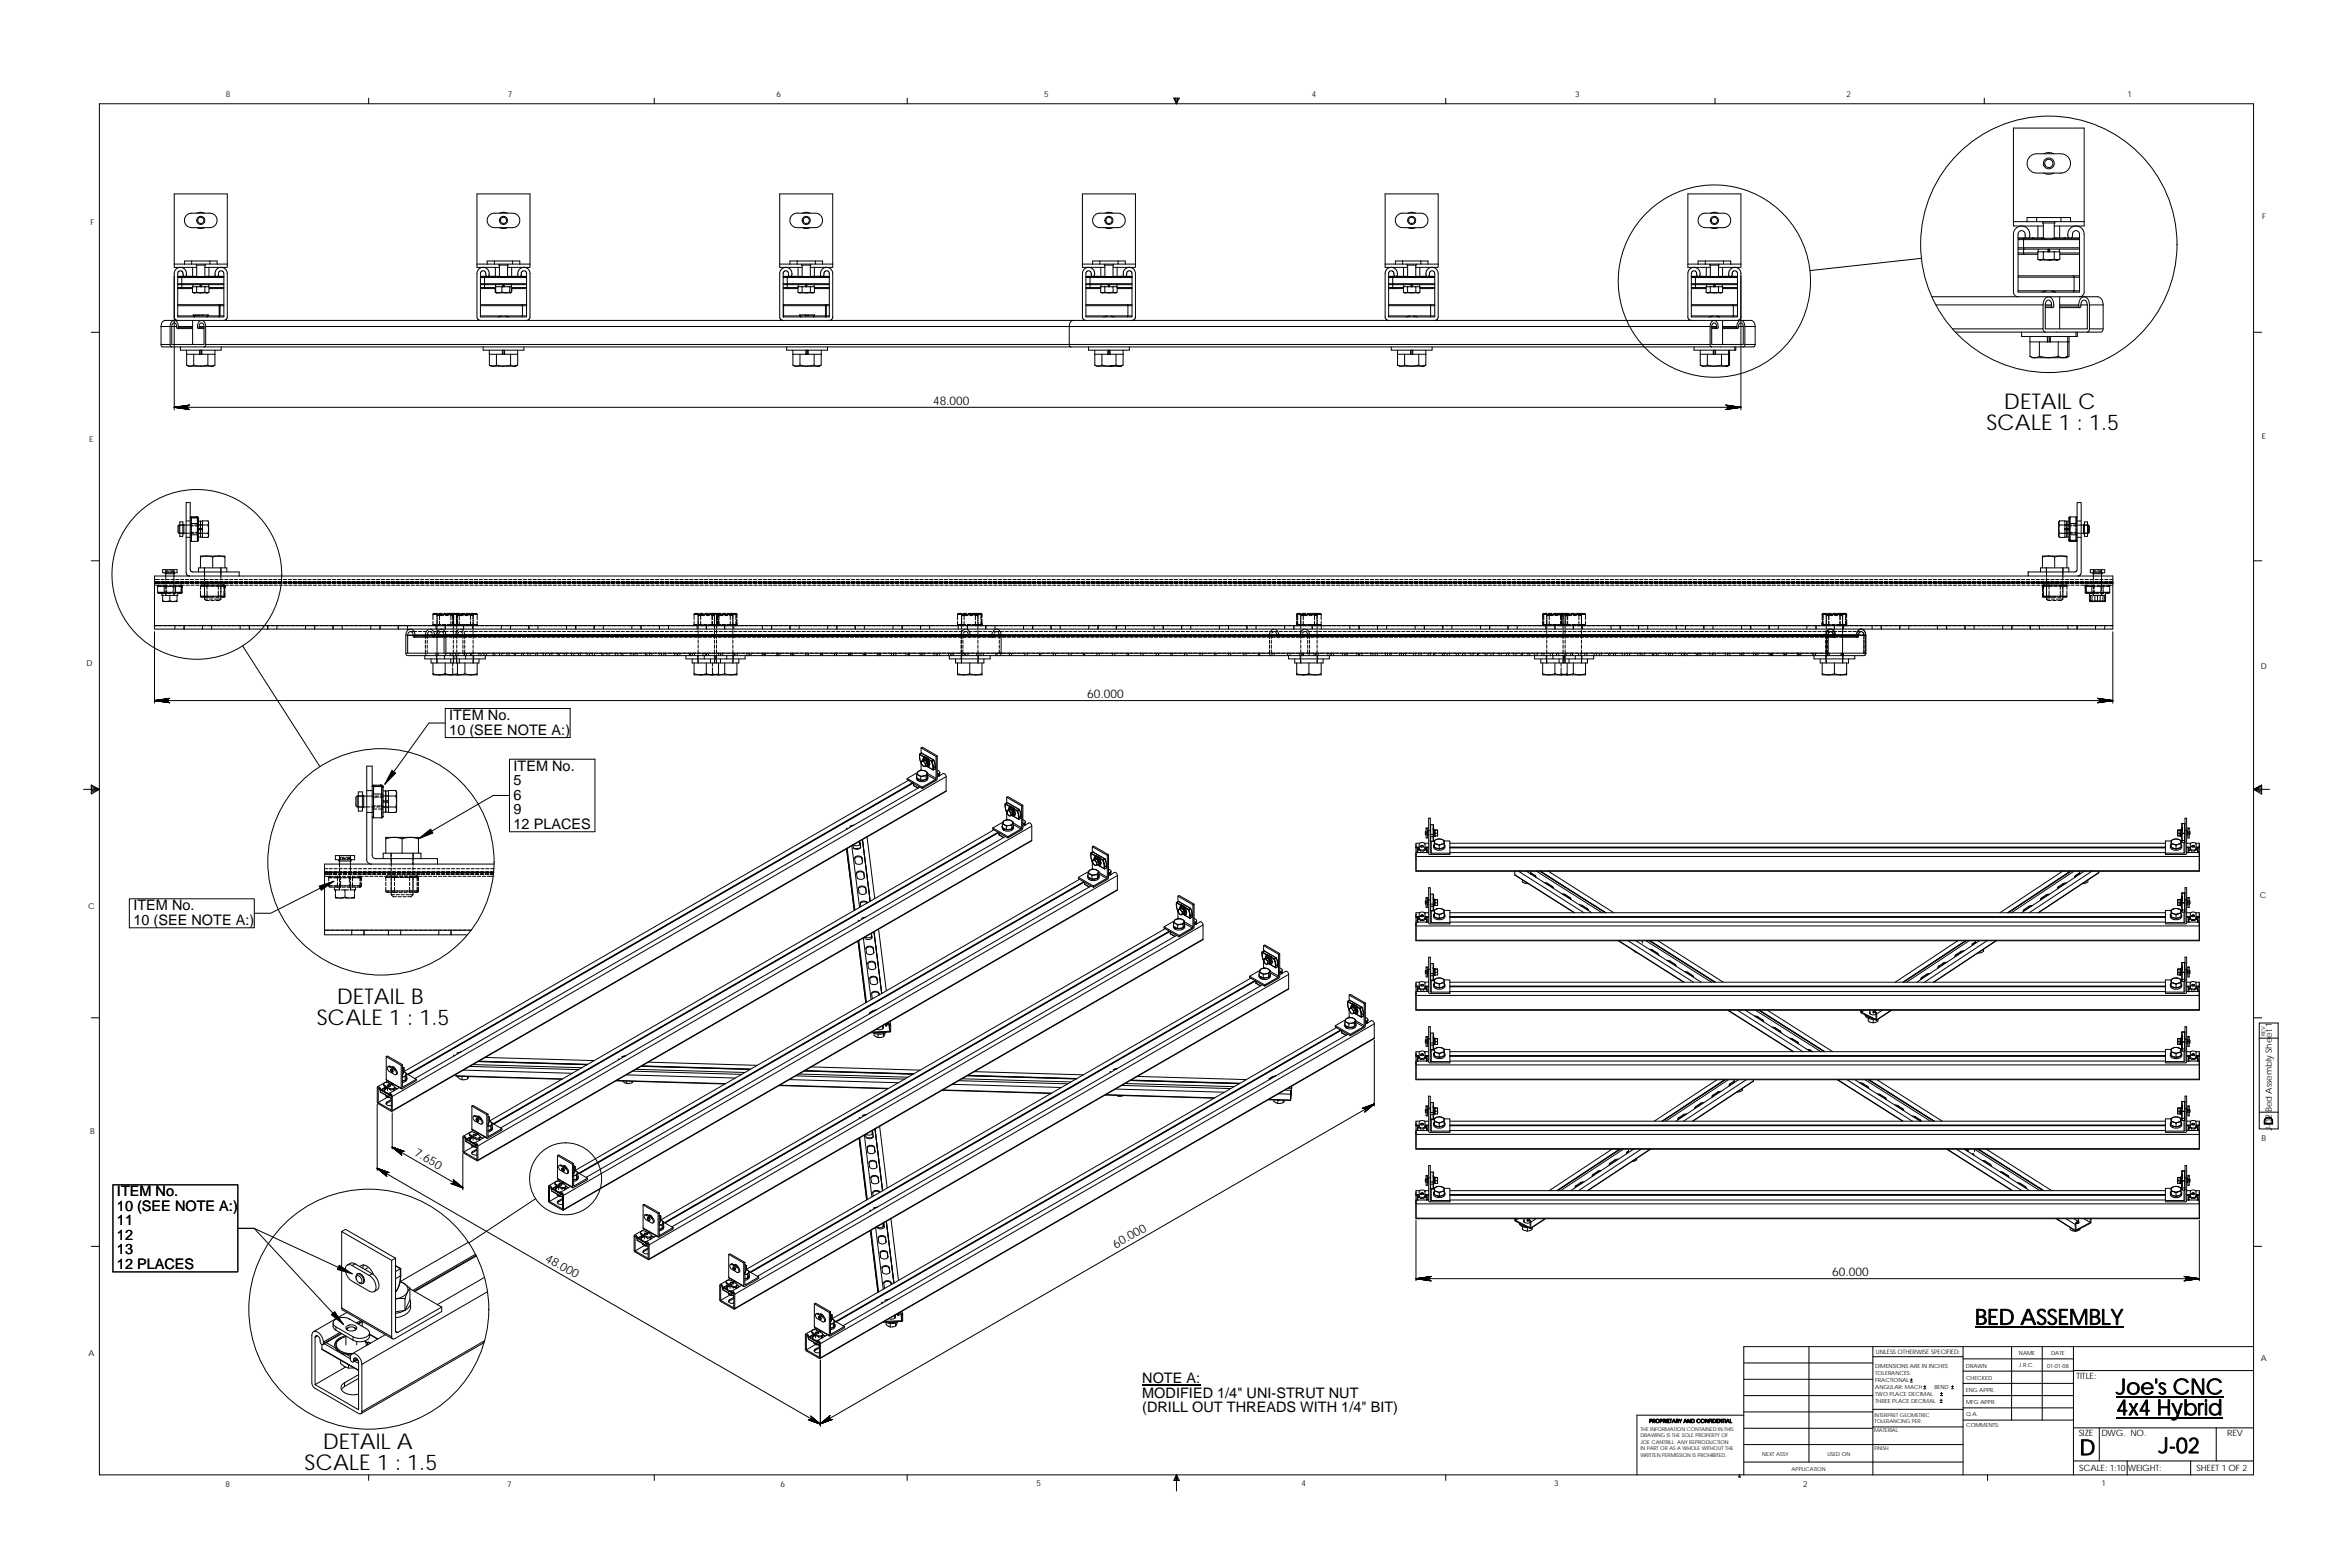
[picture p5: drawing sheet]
<svg xmlns="http://www.w3.org/2000/svg" width="914mm" height="610mm" viewBox="0 0 914 610" stroke-linecap="round" stroke-linejoin="round" font-family="sans-serif">
<defs><g id="words">
<g font-size="8.4">
<text x="779.7" y="158.9">DETAIL C</text>
<text x="772.9" y="167.1">SCALE 1 : 1.5</text>
<text x="131" y="390.5">DETAIL B</text>
<text x="123.3" y="398.7">SCALE 1 : 1.5</text>
<text x="768.5" y="515.3">BED ASSEMBLY</text>
<text x="823.3" y="542.4">Joe's CNC</text>
<text x="823.5" y="550.5">4x4 Hybrid</text>
<text x="125.6" y="563.7">DETAIL A</text>
<text x="809.1" y="566.1">D</text>
<text x="839.9" y="565.3">J-02</text>
<text x="118.5" y="571.9">SCALE 1 : 1.5</text>
</g>
<g font-size="5.6">
<text x="174.8" y="280.1">ITEM No.</text>
<text x="174.8" y="285.8">10 (SEE NOTE A:)</text>
<text x="199.8" y="299.8">ITEM No.</text>
<text x="199.8" y="305.5">5</text>
<text x="199.8" y="311.1">6</text>
<text x="199.8" y="316.7">9</text>
<text x="199.8" y="322.4">12 PLACES</text>
<text x="51.9" y="359.8">10 (SEE NOTE A:)</text>
<text x="51.9" y="354.1">ITEM No.</text>
<text x="45.5" y="465.4">ITEM No.</text>
<text x="45.5" y="471">10 (SEE NOTE A:)</text>
<text x="45.5" y="476.7">11</text>
<text x="45.5" y="482.3">12</text>
<text x="45.5" y="488">13</text>
<text x="45.5" y="493.6">12 PLACES</text>
<text x="444.4" y="538.2">NOTE A:</text>
<text x="444.4" y="543.8">MODIFIED 1/4&quot; UNI-STRUT NUT</text>
<text x="444.4" y="549.4">(DRILL OUT THREADS WITH 1/4&quot; BIT)</text>
</g>
<g font-size="4.7">
<text x="363.1" y="157.4">48.000</text>
<text x="423" y="271.5">60.000</text>
<text x="884.3" y="437.8" transform="rotate(-90 884.3 437.8)">D</text>
<text x="160.9" y="449.3" transform="rotate(30 160.9 449.3)">7.650</text>
<text x="434.2" y="485.8" transform="rotate(-30 434.2 485.8)">60.000</text>
<text x="211.9" y="490.4" transform="rotate(30 211.9 490.4)">48.000</text>
<text x="712.9" y="496.4">60.000</text>
</g>
<g font-size="3.4">
<text x="884" y="440" transform="rotate(-90 884 440)">J-02 Bed Assembly Sheet 1</text>
<text x="808" y="536.6">TITLE:</text>
<text x="808.8" y="558.6">SIZE</text>
<text x="817.6" y="558.7">DWG. NO.</text>
<text x="866.6" y="558.8">REV</text>
<text x="809" y="572.2">SCALE: 1:10</text>
<text x="827.9" y="572.3">WEIGHT:</text>
<text x="854.7" y="572.2">SHEET 1 OF 2</text>
</g>
<g font-size="3.2">
<text x="87.9" y="37.9">8</text>
<text x="197.7" y="37.8">7</text>
<text x="302.2" y="37.8">6</text>
<text x="406.3" y="37.9">5</text>
<text x="510.4" y="37.7">4</text>
<text x="612.9" y="37.8">3</text>
<text x="718.5" y="37.8">2</text>
<text x="827.8" y="37.8">1</text>
<text x="35.3" y="87.4">F</text>
<text x="880.3" y="85.2">F</text>
<text x="34.7" y="172">E</text>
<text x="880.1" y="170.9">E</text>
<text x="33.6" y="259.1">D</text>
<text x="879.6" y="260.4">D</text>
<text x="34.2" y="353.5">C</text>
<text x="879.3" y="349.5">C</text>
<text x="35.1" y="441.2">B</text>
<text x="880" y="444.1">B</text>
<text x="34.4" y="527.5">A</text>
<text x="879.7" y="529.4">A</text>
<text x="87.7" y="578.3">8</text>
<text x="197.3" y="578.4">7</text>
<text x="303.7" y="578.3">6</text>
<text x="403.3" y="578.2">5</text>
<text x="506.4" y="578.2">4</text>
<text x="604.7" y="578.3">3</text>
<text x="701.6" y="578.3">2</text>
<text x="817.8" y="578.3">1</text>
</g>
<text font-size="2.4" x="729.9" y="526.8">UNLESS OTHERWISE SPECIFIED:</text>
<g font-size="2.2">
<text x="785.6" y="527.2">NAME</text>
<text x="798.1" y="527.3">DATE</text>
<text x="729.7" y="532.3">DIMENSIONS ARE IN INCHES</text>
<text x="765" y="532">DRAWN</text>
<text x="785.6" y="531.9">J.R.C.</text>
<text x="796.5" y="532">01-01-08</text>
<text x="729.7" y="535">TOLERANCES:</text>
<text x="729.7" y="537.7">FRACTIONAL</text>
<text x="765" y="536.9">CHECKED</text>
<text x="729.7" y="542.9">TWO PLACE DECIMAL</text>
<text x="729.7" y="545.6">THREE PLACE DECIMAL</text>
<text x="729.7" y="540.3">ANGULAR: MACH</text>
<text x="752.7" y="540.3">BEND</text>
<text x="764.9" y="541.5">ENG APPR.</text>
<text x="765" y="551">Q.A.</text>
<text x="765.1" y="546.3">MFG APPR.</text>
<text x="765" y="555.2">COMMENTS:</text>
</g>
<g font-size="2.1">
<text x="685.7" y="566.3">NEXT ASSY</text>
<text x="711" y="566.3">USED ON</text>
<text x="697.1" y="572.1">APPLICATION</text>
</g>
<g font-size="2">
<text x="881.4" y="403.1" transform="rotate(-90 881.4 403.1)">REV</text>
<text x="729.4" y="551.2">INTERPRET GEOMETRIC</text>
<text x="638.3" y="556.7">THE INFORMATION CONTAINED IN THIS</text>
<text x="641.7" y="553.5">PROPRIETARY AND CONFIDENTIAL</text>
<text x="729.3" y="557.3">MATERIAL</text>
<text x="729.4" y="553.7">TOLERANCING PER:</text>
<text x="638.3" y="559.2">DRAWING IS THE SOLE PROPERTY OF</text>
<text x="638.3" y="561.7">JOE CANTRILL ANY REPRODUCTION</text>
<text x="638.3" y="566.8">WRITTEN PERMISSION IS PROHIBITED.</text>
<text x="638.3" y="564.2">IN PART OR AS A WHOLE WITHOUT THE</text>
<text x="729.3" y="564.1">FINISH</text>
</g>
</g></defs>
<g fill="none" stroke="#000" stroke-width=".39">
<path d="M143.4 38.2v2.2M254.6 38.2v2.2M353 38.2v2.2M456.7 38.2h2.2l-1.1 2.2zM456.9 38.2l.9 2.2M457.4 38.2l.4 2.2M458.1 38.2l-.3 2.2M458.4 38.2l-.6 2.2M562.5 38.2v2.2M667.3 38.2v2.2M772.1 38.2v2.2M38.7 40.4h838.2v533.4h-838.2z"/>
<path d="M795.3 59.8a4.3 4.3 0 0 1 3.9 0M789.9 60.9l1.6-1 1-.1h9.4a3.8 3.8 0 0 1 3.8 3.8 3.8 3.8 0 0 1-3.8 3.7h-9.4a3.8 3.8 0 0 1-3.5-2.3 3.8 3.8 0 0 1 .9-4.1zM795.3 67.3a4.2 4.2 0 0 0 3.9 0M74.6 82.9l-1.6 .5-1.2 1.6 .3 2 1.4 1.3 1.1 .3 7.5-.1 1.6-.8 .6-1 .2-1-.3-1.3-1.5-1.3-8.1-.2M76.6 88.5l1.4 .4 1.6-.3M79.6 82.9a3.2 3.2 0 0 0-3 0M192.4 82.9l-1.6 .5-1.2 1.6 .3 2 1.4 1.3 1.1 .3 7.5-.1 1.5-.8 .7-1 .2-1-.3-1.3-1.6-1.3-8-.2M194.4 88.5l1.4 .4 1.6-.3M197.4 82.9a3.2 3.2 0 0 0-3 0M310.2 82.9l-1.6 .5-1.2 1.6 .3 2 1.4 1.3 1.1 .3 7.5-.1 1.5-.8 .7-1 .2-1-.4-1.3-1.5-1.3-8-.2M312.2 88.5l1.4 .4 1.6-.3M315.2 82.9a3.2 3.2 0 0 0-3 0"/>
<path d="M428 82.9l-1.6 .5-1.2 1.6 .3 2 1.3 1.3 1.2 .3 7.5-.1 1.5-.8 .7-1 .2-1-.4-1.3-1.5-1.3-8-.2M430 88.5l1.4 .4 1.6-.3M433 82.9a3.2 3.2 0 0 0-3 0M545.8 82.9l-1.6 .5-1.2 1.6 .2 2 1.4 1.3 1.2 .3 7.5-.1 1.5-.8 .7-1 .1-1-.3-1.3-1.5-1.3-8-.2M547.8 88.5l1.4 .4 1.6-.3M550.8 82.9a3.2 3.2 0 0 0-3 0M663.6 82.9l-1.7 .5-1.1 1.6 .2 2 1.4 1.3 1.2 .3 7.5-.1 1.5-.8 .6-1 .2-1-.3-1.3-1.5-1.3-8-.2M665.6 88.5l1.4 .4 1.5-.3M668.5 82.9a3.2 3.2 0 0 0-2.9 0M783.4 86.2v1.7h11.7M783.4 86.2h18.5M783.4 86.2v-36.4h27.6v36.4"/>
<path d="M785.2 93.2h24M785.2 96.9h24M785.2 98.9h7.7M785.2 96.4h24M785.2 98.4h7.7M785.2 92.7h2.5M785.2 92.6h2.5M787.4 96.9v1.7l.3 .3M788.5 92.6l-1 .1M789.3 92.6h5.8M790.8 92.7h.5M792.5 84.6v1.6"/>
<path d="M793 87.9v4.7M793.1 96.9v1.1M794.4 92.7h14.8M794.8 86.2v.5h4.8v-.5M795.1 98v2.8M795.1 86.7v6M796.1 93.2l-1.7-.5h-6.8l-.2 3.8 .3 .4M796.9 96.9v1.1M797 96.9v1.1M797.4 96.9v1.1M797.5 96.9v1.1M799.3 86.7v6"/>
<path d="M799.3 92.6h5.8M799.3 98h2.2v2.8l-1.1 .4M800 92.7l-1.7 .5M801.3 96.9v1.1M801.4 87.9v4.7M801.5 98.9h7.7M801.5 98.4h7.7M801.9 84.6v1.6h3.8M805.7 86.2v-1.6h-17v1.6M805.7 86.2h5.3M805.9 92.6h3.3M811 86.2v1.7h-11.7"/>
<path d="M67.8 102.7v1.3h8.7M67.8 102.7v-27.3h20.6v27.3M67.8 102.7h13.9M69.2 110.7h17.9M69.2 112.3h5.7M69.2 118.5h16.1v.4M69.2 110.4h17.9M69.2 108h17.9M69.2 118.9h16.1M69.2 111.9h5.7M69.2 107.6h1.8M69.2 107.5h1.8"/>
<path d="M70.7 110.7l.3 1.6M71.6 107.5l-.8 .1M71.8 102.7v-1.2h12.7v1.2M72.2 107.5h4.3M73.3 107.6h.4M74.6 101.5v1.2M74.9 113.7l.8 .2M74.9 113.7v-2.2h4.8v2.2M75 104v3.5M75 110.7v.8M75.7 113.9h2.4M76 107.6h11.1"/>
<path d="M76.5 111.5v2.2M76.5 113.7l-.8 .2M76.5 113.7l1.6 .2M76.5 103.1v4.5M77.3 108l-1.3-.4h-5.1l-.2 2.8 .3 .3M77.9 110.7v.8M78 110.7v.8M78.1 113.9h2.4M78.3 110.7v.8M78.4 110.7v.8M79.7 103.1v4.5M79.7 107.5h4.3"/>
<path d="M79.7 113.7l.8 .2M79.7 113.7l-1.6 .2M79.7 111.5h1.6v2.2l-.8 .2M79.9 102.7v.4h-3.6v-.4M80.2 107.6l-1.2 .4M81.2 110.7v.8M81.3 104v3.5M81.3 112.3h5.8M81.3 111.9h5.8M81.3 113.7l-.8 .2M81.7 101.5v1.2h2.8M84.5 102.7h3.9"/>
<path d="M84.7 107.5h2.4M85.3 118.9v4h.3v-4M85.3 118.9h.3M85.6 118.9h1.5M87.1 118.5h-1.8l.3 .4M88.4 102.7v1.3h-8.7M185.6 102.7h13.9M185.6 102.7v1.3h8.7M185.6 102.7v-27.3h20.6v27.3M186.9 110.4h18M186.9 108h18M186.9 111.9h6"/>
<path d="M186.9 107.6h1.8M186.9 118.5h18M186.9 107.5h1.8M186.9 118.9h18M186.9 112.3h6M188.5 110.7l.2 1.6M188.7 110.7h16.2M189.4 107.5l-.8 .1M189.6 102.7v-1.2h12.7v1.2M190 107.5h4.3M191.1 107.6h.4M192.4 101.5v1.2"/>
<path d="M192.7 113.7l.4 .2M192.7 113.7l.3 .1M192.7 104v3.5M192.7 112.3v1.4M192.9 113.7l.2 .2h3.7M192.9 111.5v2.2M192.9 112.9v.2M192.9 113.7l1.1 .2 1.3-.2M193.1 113.9h.1M193.8 107.6h11.1M194.3 103.1v4.5M195.1 108l-1.3-.4h-5.1l-.2 2.8 .2 .3h-1.8"/>
<path d="M195.3 111.5v2.2M195.3 113.7l1.5 .2M195.7 110.7v.8M195.8 110.7v.8M196 110.7v.8M196.2 110.7v.8M196.8 113.9h1.8M197.5 103.1v4.5M197.5 107.5h4.3M197.7 102.7v.4h-3.6v-.4M198 107.6l-1.2 .4M198.3 113.7l.3 .2"/>
<path d="M198.3 111.5v2.2l-1.5 .2M198.6 113.9h.1M198.8 113.9h-.1M198.8 113.9h-.2M199 112.3h5.9M199 111.5l-.1 2.2M199 111.9h5.9M199 112.9h.1M199 110.7v.8h-6.2v-.8M199.1 112.9v-.6l-.1 1.4M199.1 104v3.5M199.1 112.9l-.1 .2"/>
<path d="M199.5 101.5v1.2h2.8M202.3 102.7h3.9M202.5 107.5h2.4M203.1 118.5l.2 .3v4.2l-.2 .3M206.2 102.7v1.3h-8.7M303.4 102.7v1.3h8.7M303.4 102.7v-27.3h20.6v27.3M303.4 102.7h13.8M304.7 112.3h5.8M304.7 110.4h18M304.7 118.9h16.5M304.7 111.9h5.8"/>
<path d="M304.7 107.6h1.8M304.7 107.5h1.8M304.7 108h18M304.9 118.5l-.2 4.8M304.9 118.5h16.3v.4M304.9 118.5l-.2 .1M306.3 110.7l.2 1.6M306.5 110.7h16.2M307.1 107.5l-.7 .1M307.4 102.7v-1.2h12.7v1.2M307.8 107.5h4.3M308.1 106.9l-.4 .6-.6-.1-.4-1.6-.7-.5-.8 .2-.5 .7v17.1"/>
<path d="M308.1 106.9l-.4-1.8-1.5-1.1-1.8 .4-1 1.5v17.6l.4 .8 .9 .4M308.9 107.6h.4M310.2 101.5v1.2M310.5 113.7l.8 .2M310.5 113.7v-2.2h1.6v2.2M310.5 104v3.5M310.6 110.7v.8M311.6 107.6h11.1M312.1 113.7l1.6 .2h-2.4M312.1 111.5h3.2v2.2M312.1 113.7l-.8 .2M312.1 103.1v4.5"/>
<path d="M312.9 108l-1.3-.4h-5.1l-.2 2.8 .2 .3h-1.8M313.5 110.7v.8M313.6 110.7v.8M313.7 113.9l1.6-.2 .8 .2zM313.8 110.7v.8M313.9 110.7v.8M315.3 103.1v4.5M315.3 107.5h4.3M315.3 111.5h1.6v2.2l-.8 .2M315.5 102.7v.4h-3.6v-.4M315.8 107.6l-1.2 .4M316.8 110.7v.8"/>
<path d="M316.9 104v3.5M316.9 113.7l-.8 .2M316.9 111.9h5.8M316.9 112.3h5.8M317.2 101.5v1.2h2.9M320.1 102.7h3.9M320.3 107.5h2.4M321.2 118.9v4M321.2 118.9h.3M321.5 118.9h1.2M321.5 118.9v4M322.7 118.5h-1.5l.3 .4"/>
<path d="M324 102.7v1.3h-8.7M421.2 102.7v1.3h8.7M421.2 102.7v-27.3h20.6v27.3M421.2 102.7h13.8M422.5 110.7h18M422.5 112.3h5.8M422.5 110.4h18M422.5 111.9h5.8M422.5 107.6h1.8M422.5 118.5h16.2M422.5 107.5h1.8M422.5 108h18"/>
<path d="M422.5 118.9h18M424.1 110.7l.2 1.6M424.9 107.5l-.7 .1M425.2 102.7v-1.2h12.7v1.2M425.6 107.5h4.3M425.9 106.9l-.4 .6-.6-.1-.4-1.6-.7-.5-.8 .2-.5 .7v17.1h18v-17.1l-.7-.8-.9 .1-.5 .6-.1 1.2-.6 .3-.6-.3-.1-.9 .5-1.3 1.2-1h1.4l1.1 .7 .6 1.6v17.1l-.4 .8-.9 .4M425.9 106.9l-.4-1.8-1.5-1.1-1.8 .4-1 1.5v17.6l.4 .8 .9 .4M426.7 107.6h.4M428 101.5v1.2M428.3 113.7l.8 .2M428.3 113.7v-2.2h1.6v2.2M428.3 104v3.5"/>
<path d="M428.4 110.7v.8M429.4 107.6h11.1M429.9 111.5h3.2v2.2M429.9 113.7l-.8 .2M429.9 113.7l1.6 .2h-2.4M429.9 103.1v4.5M430.7 108l-1.3-.4h-5.1l-.2 2.8 .2 .3M431.2 110.7l.1 .8M431.4 110.7v.8M431.5 113.9l1.6-.2 .8 .2zM431.6 110.7v.8M431.7 110.7v.8"/>
<path d="M433.1 103.1v4.5M433.1 107.5h4.3M433.1 111.5h1.6v2.2l-.8 .2M433.3 102.7v.4h-3.6v-.4M433.6 107.6l-1.2 .4M434.6 110.7v.8M434.7 104v3.5M434.7 111.9h5.8M434.7 112.3h5.8M434.7 113.7l-.8 .2M435 101.5v1.2h2.9M437.9 102.7h3.9"/>
<path d="M438 107.5h2.5M440.5 118.5h-1.8l.2 .3v4.1h1.6M441.8 102.7v1.3h-8.7M539 102.7v1.3h8.7M539 102.7v-27.3h20.6v27.3M539 102.7h13.8M540.3 118.9h18M540.3 110.7h18M540.3 112.3h5.8M540.3 110.4h18M540.3 108h18M540.3 111.9h5.8"/>
<path d="M540.3 107.6h1.8M540.3 118.5h16.2M540.3 107.5h1.8M541.9 110.7l.2 1.6M542.7 107.5l-.7 .1M542.9 102.7v-1.2h12.7v1.2M543.4 107.5h4.3M543.7 106.9l-.4 .6-.7-.1-.4-1.6-.7-.5-.8 .2-.4 .7v17.1h18l-.1-17.1-.6-.8-.9 .1-.5 .6-.1 1.2-.6 .3-.6-.3-.1-.9 .4-1.3 1.3-1h1.4l1.1 .7 .6 1.6v17.1l-.4 .8-.9 .4M543.7 106.9l-.4-1.8-1.5-1.1-1.8 .4-1 1.5v17.6l.4 .8 .9 .4M544.4 107.6h.5M545.8 101.5v1.2M546.1 113.7v-2.2h4.8v2.2"/>
<path d="M546.1 113.7l.8 .2M546.1 104v3.5M546.2 110.7v.8M547.2 107.6h11.1M547.7 111.5v2.2M547.7 113.7l-.8 .2M547.7 113.7l4 .2M547.7 103.1v4.5M548.4 108l-1.2-.4h-5.1l-.2 2.8 .2 .3M549 110.7v.8M549.2 110.7v.8M549.4 110.7v.8"/>
<path d="M549.5 110.7v.8M550.9 103.1v4.5M550.9 107.5h4.3M550.9 113.7l-4 .2M550.9 111.5h1.6v2.2l-.8 .2M550.9 113.7l.8 .2M551.1 102.7v.4h-3.6v-.4M551.4 107.6l-1.3 .4M552.4 110.7v.8M552.5 104v3.5M552.5 111.9h5.8M552.5 112.3h5.8"/>
<path d="M552.5 113.7l-.8 .2M552.8 101.5v1.2h2.8M555.6 102.7h4M555.8 107.5h2.5M558.3 118.5h-1.8l.2 .3v4.2l-.2 .3M559.6 102.7v1.3h-8.7M656.8 102.7h13.8M656.8 102.7v1.3h8.7M656.8 106.4v17.1l.4 .8 .9 .4M656.8 102.7v-27.3h20.6v27.3M656.8 106.4l.6-1.6 1.5-.8 1.8 .5 .8 1.6-.1 1.1-.6 .4-.6-.4-.1-1.1-.4-.6-1-.1-.6 .8v17.1h18l-.1-17.1-.6-.8-.9 .1-.5 .6-.1 1.2-.6 .3-.6-.3-.1-.9 .7-1.6 1.3-.8 1.6 .3 1.1 1.3 .1 53.8M658.1 118.9h18"/>
<path d="M658.1 110.7h18M658.1 112.3h5.8M658.1 110.4h18M658.1 108h18M658.1 111.9h5.8M658.1 107.6h1.8M658.1 118.5h18M658.1 107.5h1.8M659.7 110.7l.2 1.6M660.5 107.5l-.7 .1M660.7 102.7v-1.2h12.7v1.2M661.2 107.5h4.3"/>
<path d="M662.2 107.6h.5M663.6 101.5v1.2M663.9 113.7v-2.2h4.8v2.2M663.9 113.7l.8 .2M663.9 104v3.5M664 110.7v.8M665 107.6h11.1M665.5 113.7l1.6 .2h-2.4M665.5 111.5v2.2M665.5 113.7l-.8 .2M665.5 103.1v4.5M666.2 108l-1.2-.4h-5.2l-.1 2.8 .2 .3"/>
<path d="M666.8 110.7v.8M667 110.7v.8M667.1 113.9l1.6-.2 .8 .2zM667.2 110.7v.8M667.3 110.7v.8M668.7 103.1v4.5M668.7 107.5h4.3M668.7 111.5h1.6v2.2l-.8 .2M668.9 102.7v.4h-3.6v-.4M669.2 107.6l-1.3 .4M670.2 110.7v.8M670.3 104v3.5"/>
<path d="M670.3 113.7l-.8 .2M670.3 111.9h5.8M670.3 112.3h5.8M670.6 101.5v1.2h2.8M673.4 102.7h4M673.6 107.5h2.5M674.2 118.5l.3 .3v4.1M677.4 102.7v1.3h-8.7M747.6 100.5l-43.3 4.8M751.7 115.4h64.5a2.74 2.74 0 0 1 2.1 3.2M753.2 118.6h41.8M785.2 107.8h24"/>
<path d="M785.2 115.4l-1.1-.4-.7-1.4v-22.5a3.2 3.2 0 0 1 3.9-3.1 3.2 3.2 0 0 1 2.2 4.5 .9 .9 0 0 1-1 .1 .9 .9 0 0 1-.5-.8 1.45 1.45 0 0 0-1-2 1.45 1.45 0 0 0-1.8 1.3v22.5h24v-22.5a1.45 1.45 0 0 0-1.8-1.3 1.45 1.45 0 0 0-1 2 .9 .9 0 0 1-.9 .9 .9 .9 0 0 1-.9-.9 3.2 3.2 0 0 1 2.8-3.9 3.2 3.2 0 0 1 3.6 3.2l-.1 22.9-.6 1-1.1 .4M785.2 113.1h13.1M785.2 107.3h24M792.9 100.8v-2.8h6.4v2.8M792.9 100.8l1.1 .4M795 118.6v9.3h-35.3M795 118.6a2.37 2.37 0 0 1 2.9-2.9 2.86 2.86 0 0 1 .8 4l-.4-.7M795.1 100.8l-1.1 .4M795.1 100.8l2.1 .4h-3.2M795.8 118.6h2.5M795.8 119h2.5M795.8 118.6a1.46 1.46 0 0 1 1.7-1.8l.7 1.1 .1 .7"/>
<path d="M795.8 119.7h2.9M795.8 118.6v9.3h16.4v-9.3M796.1 113.1l-1.7 .5M797.2 101.2a3.6 3.6 0 0 1 3.2 0zM798.3 118.6v.4M801.4 115.4v12.5M801.4 119.7h7.9M801.4 118.6h7.5M801.4 119h7.5M801.5 100.8l-1.1 .4M806.7 107.3l.3 .5v5.3M807 113.1l-.3 .5"/>
<path d="M807 113.1h2.2M807 113.1h-8.7l1.7 .5M808.9 118.6v.4M808.9 118.6a2.36 2.36 0 0 1 2.9-2.9 3.5 3.5 0 0 1 1.2 2.9M809.7 118.6a1.46 1.46 0 0 1 1.7-1.8l.4 .5 .4 1.3M809.7 118.6l-.2 1h-.5l-.1-.6M809.7 118.6h2.5M813 118.6v9.3M813 118.6h5.3M818.3 118.6v9.3l-.2 .9-.6 .4h-5.3M35.5 129.3h3.2M62.7 127v-.7a1.82 1.82 0 0 1 1.5-1.6h617.4a2.15 2.15 0 0 1 1.3 2.3"/>
<path d="M62.7 127h3.5M62.7 134h3.5M62.7 134l.2 .8 .4 .2h619.1l.5-1M62.7 127v7M66.2 127a1.69 1.69 0 0 1 .6-1.8 1.69 1.69 0 0 1 1.9-.1l.7 1.9M66.2 134l.2 .7 .4 .3M66.2 127v7M66.8 127a1.08 1.08 0 0 1 1.4-1.3l.5 1.3M66.8 127h1.9M66.8 127v7h12.6v-7M67.8 123.3l.4 .9 1 .5M68.7 127l.2 .7h.3l.2-.4"/>
<path d="M69.1 127.8h5.9M69.2 122.9h6M69.4 127h5.6M69.4 127.3h5.6M69.4 127v.3M70.2 135v1.2h15.9v-1.2M72.6 136.2v1.6h5.1M72.6 137.8v4.2M75 124.7v9.3M75.2 122.5h2.3v.4h-1.9M75.2 122.5l.4 .4M75.2 122.9l.4 .4v-.4"/>
<path d="M75.2 122.5v.4M75.4 137.8v4.2M77.2 127.8h2.2M77.5 127a1.08 1.08 0 0 1 1.3-1.3l.6 1.3M77.5 127h1.9M77.5 127.3h1.9M77.5 127v.3M77.5 122.5h3.5M77.7 136.2v1.6M77.7 137.8h.8M77.9 136.2v1.6M78.4 136.2v1.6"/>
<path d="M78.5 137.8h5.1M78.5 136.2v1.6M78.7 122.5v.4h-1.2M80 134l-.1 .6-.5 .4M80 127a1.68 1.68 0 0 0-.5-1.8 1.68 1.68 0 0 0-2-.1l-.6 1.2v1.2l.3 .3 .3-.5M80 127h585.4M80 134h585.4M80 127v7M80.6 122.9v.4l.4-.4M80.9 137.8v4.2l-2.8 .5M81 122.9h4.3v.4l.3-.4h1.5M81 122.5l-.4 .4h-1.9"/>
<path d="M81 122.5v.4M83.6 137.8v4.2l-1.3 .5 1.3-.5M83.6 136.2v1.6M87.1 124.7l.9-.4 .4-.8v-17.1l-.6-1.6-1.1-.7h-1.4l-1.2 1-.4 1.3 .1 .9 .5 .3 .6-.3 .1-1.2 .5-.6 1-.1 .6 .8v17.1h-17.9v-17.1l.6-.8 .9 .1 .5 .6 .1 1.1 .6 .4 .6-.4 .1-.8-.3-1.2-1.1-1-1.3-.2-1.3 .6-.8 1.5v53.3M186.9 122.9h18M186.9 124.7l-.9-.4-.4-.8v-17.4l.7-1.4 1.4-.7 1 .1 .9 .5 .5 .7 .3 1.1-.1 .8-.6 .4-.6-.4-.1-1.1-.5-.6-.9-.1-.7 .8v17.1h18v-17.2l-.5-.6-.8-.1-.7 .6-.3 1.4-.6 .2-.5-.5 .4-2 .8-.8 .9-.3 .9 .1 1 .5 .5 .7 .2 1.1v17.1l-.4 .8-.9 .4M188 135v1.2h15.9v-1.2M190.4 137.8h5.1M190.4 136.2v5.8M193.2 137.8v4.2M195.1 122.9l-1.3 .4M195.5 136.2v1.6"/>
<path d="M195.5 137.8h.8M195.7 136.2v1.6M196.2 136.2v1.6M196.3 136.2v1.6M196.3 137.8h5.1M196.8 122.9l1.2 .4M198.7 137.8v4.2l-2.8 .5M201.4 137.8v4.2l-1.4 .5 1.4-.5M201.4 136.2v1.6M304.7 122.9h6.4M304.7 123.3h18l-.1-17.2-.4-.6-.8-.1-.7 .6-.3 1.4-.6 .2-.5-.5 .1-1.4 .5-.9 1-.7 1-.1 1.5 .8 .6 1.6v17.1l-.4 .8-.9 .4M306.1 135v1.2h15.9v-1.2"/>
<path d="M308.5 136.2v1.6h5.1M308.5 137.8v4.2M311.1 122.5l.4 .4M311.1 122.9l.4 .4v-.4M311.1 122.5h2.3M311.1 122.5v.4M311.3 137.8v4.2M311.5 122.9h1.9M313.4 122.5h1.2v.4h-1.2M313.4 122.5v.4M313.6 137.8h.9M313.6 136.2v1.6"/>
<path d="M313.8 136.2v1.6M314.3 136.2v1.6M314.5 136.2v1.6M314.5 137.8h5.1M314.6 122.5h2.3M316.5 122.9v.4l.4-.4M316.8 137.8v4.2l-2.8 .5M316.9 122.5l-.4 .4h-1.9M316.9 122.5v.4M316.9 122.9h4.3M319.5 137.8v4.2l-1.3 .5 1.3-.5M319.6 136.2v1.6"/>
<path d="M321.2 122.9v.4l.3-.4M321.2 122.9h.3M321.5 122.9h1.2M417.6 124.7h-.2a2.14 2.14 0 0 0-1.3 2.3v7.2l.6 .8M422.5 122.9h8.2M423.6 135v1.2h15.8v-1.2M426 136.2v5.8M426 137.8h5.1M428.8 137.8v4.2M430.7 122.9l-1.3 .4M430.7 122.9h1.7l1.2 .4M431.1 137.8h.8"/>
<path d="M431.1 136.2v1.6M431.2 136.2v1.6M431.8 136.2v1.6M431.9 136.2v1.6M431.9 137.8h5.1M432.4 122.9h6.5l-.2 .4M434.3 137.8v4.2M437 137.8v4.2l-1.4 .5 1.4-.5M437 136.2v1.6M540.3 122.9h18M541.4 135v1.2h15.8v-1.2M543.8 136.2v5.8"/>
<path d="M543.8 137.8h5.1M546.5 137.8v4.2M548.4 122.9l-1.2 .4M548.9 137.8h.8M548.9 136.2v1.6M549 136.2v1.6M549.6 136.2v1.6M549.7 136.2v1.6M549.7 137.8h5.1M550.1 122.9l1.3 .4M552 137.8v4.2l-2.7 .5M554.8 137.8v4.2l-1.4 .5 1.4-.5"/>
<path d="M554.8 136.2v1.6M658.1 122.9h9.8M659.2 135v1.2h15.8M661.6 137.8h5M661.6 136.2v5.8M664.3 137.8v4.2M665.4 134l.2 .6 .4 .4M665.4 127v7M665.4 127a1.65 1.65 0 0 1 .5-1.8 1.65 1.65 0 0 1 2-.1l.6 1.2-.1 1.4h-.3l-.2-.4M666 127a1.09 1.09 0 0 1 1.3-1.3l.6 1.3M666 127.8h2.2M666 127v7h12.3v-7"/>
<path d="M666 127h1.9M666 127.3h1.9M666.2 122.9l-1.2 .4M666.6 136.2v1.6M666.6 137.8h.9M666.8 136.2v1.6M667.3 136.2v1.6M667.5 136.2v1.6M667.5 137.8h5.1M667.9 127v.3M669.8 137.8v4.2l-2.7 .5M670.3 124.7v9.3"/>
<path d="M670.3 127.8h5.8M670.3 127h5.5M670.3 127.3h5.5M672.6 137.8h.4M672.6 137.8v4.2l-1.4 .5h.7M672.6 136.2v1.6M673 137.8v4.2l-1.1 .4M673 136.2v1.6M674.5 122.9h-6.6l1.3 .4M674.5 122.9l-.3 .4M674.5 122.9h1.6M675 135v1.2"/>
<path d="M675.4 135v1.2h-.4M675.8 127v.3M675.8 127a1.65 1.65 0 0 1 .6-1.8 1.65 1.65 0 0 1 1.9-.1l.6 1.9M676.4 127a1.08 1.08 0 0 1 1.3-1.3l.6 1.3M676.4 127l-.1 .7h-.3l-.2-.4M676.4 127h1.9M677.4 123.3l-.4 1-.9 .4M678.9 134l-.1 .7-.5 .3M678.9 127h4M678.9 134h4M678.9 127v7M682.9 127v7"/>
<path d="M760.9 129.2h39.5M786.6 129.2v1.7h21.2M789.9 133h6.7M789.9 130.9v7.7M789.9 138.6l1.8 .6M789.9 138.6l1 .6h.8M791.7 139.2h5.5M793.5 138.6l-1.8 .6M793.5 133v5.6M793.5 138.6l3.7 .6M795 127.9l.2 .9 .6 .4M796.6 133h1.2"/>
<path d="M796.6 130.9v2.1M796.9 130.9v2.1M797.5 130.9v2.1M797.8 133h6.8M797.8 130.9v2.1M800.3 129.2h11.9M800.9 133v5.6l-3.7 .6M800.9 138.6l1.8 .6h-5.5M804.5 138.6l-.9 .6M804.5 133v5.6l-1.8 .6h1.4l1-.6M804.6 130.9v2.1M804.6 133h.5"/>
<path d="M805.1 133v5.6l-1.4 .5M805.1 130.9v2.1M807.8 129.2v1.7M808.3 129.2v1.7h-.5M813 127.9l-.2 .9-.6 .4M813 127.9h5.3M876.9 129.3h3.1M67.8 158.5l6-1zM67.8 158.5l5.7-.9zM67.8 158.5l5.5-.7-.2 .2zM67.8 158.5l5.3-.5-.1 .3zM67.8 158.5l5.2-.2v.3z"/>
<path d="M67.8 158.5l5.2 .1 .1 .3zM67.8 158.5l5.3 .4 .2 .2zM67.8 158.5l5.7 .8zM67.8 158.5l6 .8zM67.8 158.5h609.6M72.6 142l1.4 .5M74 142.5h4.1M75.4 142l-1.4 .5M75.4 142l2.7 .5M80.9 142l1.4 .5h-4.2M190.4 142l1.4 .5M191.8 142.5h4.1"/>
<path d="M193.2 142l2.7 .5M193.2 142l-1.4 .5M198.7 142l1.3 .5h-4.1M308.5 142a2.45 2.45 0 0 0 2.8 0M308.5 142l1.3 .5h4.2M311.3 142l2.7 .5M316.8 142l1.4 .5h-4.2M426 142l1.4 .5M428.8 142l-1.4 .5M428.8 142l2.7 .5h-4.1M431.5 142.5l2.8-.5 1.3 .5zM543.8 142l1.4 .5"/>
<path d="M545.2 142.5h4.1M546.5 142l-1.3 .5M546.5 142l2.8 .5M552 142l1.4 .5h-4.1M661.6 142l1.4 .5M663 142.5h4.1M664.3 142l2.8 .5M664.3 142l-1.3 .5M669.8 142l1.4 .5h-4.1M672.6 142l-.7 .5M673 142l-1.1 .5M808.2 195.5h1.6v27.3l-.2 .7-1.1 .6h-19.3v-1.6h18.1l.8-.4z"/>
<path d="M35.5 218.2h3.2M69.6 207.4h4.1M69.6 204.3v3.1M69.6 204.3l-.3 .3v2.5l.3 .3M69.6 204.3h5.4M70 203h1.2v5.7h-1.2zM71.2 204.1h.3v3.5h-.3M72.4 202.7h1.6M72.4 209h1.6M74 204.6h1.3M74 201.5l.4-.2v1.2M74 208h.4"/>
<path d="M74 210.2l.4 .4M74 201.5h.4v2.1M74 203.6h.4M74 207.1h1.3M74.3 207.4h1.3M74.4 208h2.8M74.4 203.6h2.4v-2.1h.4v2.1M74.4 210.6h2.4M74.4 206.8v1.2M74.4 204.9v1.2M74.4 203v1.2M74.4 208v2.6"/>
<path d="M74.4 203.6v7M75.6 204.3h1.3M75.9 207.1h1.3M75.9 204.6h1.3M76.2 207.4h2.6M76.4 201.1l.4 .4M76.4 201.1h.1M76.8 201.8v1.3M76.8 203.7v1.3M76.8 205.6v1.3M76.8 207.5v1.3M76.8 209.3v1.3"/>
<path d="M76.8 201.4v.1M76.8 201.5v.3M76.8 201.3l.4 .2M76.8 201.1v.2M76.8 201.1h-2.4v.4h2.4M76.8 201.1v.4M76.8 201.8h.4M76.8 210.2h.4M76.8 201.3v.1M76.8 201.3l-2.5-.2-.3 .4M76.8 201.1l.4 .4M76.8 201.4h.4"/>
<path d="M77.2 210.2v-6.6h-.4v7M77.2 210.2l-.4 .4M77.2 206.1h1.6M77.2 205.6h1.6M77.2 204.2h1.6M77.2 202.8h1.6M77.2 207.5h3.7l.3 .8M77.2 206h1.6M77.2 205.7h1.6M77.2 208.9h1.6M77.2 201.4v.1M77.2 210.2h.1"/>
<path d="M78 202.8v6.1M80.4 216.3l-2.4 .4v4.2M80.4 216.3l2.4 .4M80.4 216.3h4.7M80.4 216.3h-2.4v.4M80.9 204.2l.3 1.6M80.9 202.6l.3 .8M80.9 204.2l-3.4 .1M81.2 203.4v2.4M81.2 203.4l-.3 .8M81.2 208.3l-.3 .8M81.2 205.8l-.3 1.7"/>
<path d="M81.2 205.8v2.5M81.2 203.4l-.3-.8h-2.1v6.5h2.1M82.8 216.7v4.2M85.1 216.3l-2.3 .4M85.1 216.3h2.4v.4M85.1 216.3l2.4 .4M87.5 216.7v4.2M797.1 216.3h7.1v4.6M797.1 216.3l2.4 .4M797.1 216.3h-2.4v.4M797.1 216.3l-2.4 .4v4.2M799.5 216.7l2.4-.4 2.3 .4"/>
<path d="M799.5 216.7v4.2M801.1 203.4v4.9M801.1 208.3l.2 .8M801.1 208.3l.2 .8 2.2-.2M801.3 204.2l-.2 1.6 .2 1.7M801.3 202.6l-.2 .8M801.3 207.5l-.2 .8M801.3 202.6h2.2v1.6h-2.2l-.2-.8M803.5 206h.7M803.5 205.7h.7M803.5 204.2h1.5M803.5 202.8h1.5"/>
<path d="M803.5 206.1h1.5M803.5 207.4h1.2M803.5 208.9h1.5M804.2 205.7v.3M804.2 202.8v2.9M804.2 206v2.9M804.2 205.6h-.7M805 203.6h2.8M805 210.2h.4M805 201.4h.4M805 205.6h-.8l.8 .1M805 206l-.8 .1"/>
<path d="M805 210.2l.4 .4M805 207.1h1.3M805 201.4v.1M805 208v2.2M805 207.5h-1.5v1.4M805 204.6h1.3M805.4 207.4h1.2M805.4 208.6v1.3h-.4h.4l.1 .5 .3 .2M805.4 206.7v1.3M805.4 204.8v1.3M805.4 202.9v1.3M805.4 201.1v1.3"/>
<path d="M805.4 210.2h.1M805.4 201.1h2.4v2.5M805.4 210.2l.4 .4M805.4 201.1v6.9h-.4v-6.5M805.4 201.1l-.4 .4M805.4 210.2v.4M805.4 210.6h2.4M806 204.3h-2.5v3.2h-2.2M806.6 204.3h1.3M806.9 204.6h1.3M806.9 207.1h1.3M807.3 207.4h5.3"/>
<path d="M807.8 210.2h-2.8M807.8 203.6v1.3M807.8 205.5v1.3M807.8 207.5v1.2M807.8 209.1v1.3l.4-.2M807.8 203.6h.4M807.8 210.2v-2.2h-2.4v2.4l-.4-.2M807.8 210.2v.4M807.8 210.2h.4M808.2 209h1.6M808.2 202.7h1.6M808.2 210.2l-.4 .4"/>
<path d="M808.2 201.5l-.4-.4v6.9h.4M808.5 204.3h4.1M811.1 203h1.2v5.7h-1.2zM811.1 204.1h-.4v3.5h.4M812.6 204.3v3.1M812.6 204.3l.4 .3v2.5l-.4 .3M876.9 218.2h3.1M60.1 227.7h1.6v.4M60.1 227h1.9M60.1 225.4h1.9M61.3 230.4l.4 .4M61.3 228.1v2.3"/>
<path d="M61.3 228.1h1.3zM61.3 230.4h1.3zM61.7 230.8h.1M62 226.5h-1.9h762M62.6 230.4h1.3v.4h-2.2M62.6 228.1h1.3M62.7 227h1.2M62.7 225.4h1.2M63 230.8v.8h.3M63.2 230.4h1.3M63.2 228.1h1.3M63.3 221.6h5.6v1.2h-5.6z"/>
<path d="M63.3 233.8l1.4 .2M63.3 231.6v2.2M63.3 233.8v.2h1.3M63.3 231.6h.7M63.9 228.1v2.3h1.3M63.9 227.7v.4M63.9 227.7h1.3M63.9 228.1h2.5M63.9 230.8h1.3M63.9 227.7h-2.2l-.4 .4M64.3 222.8v.4h3.6v-.4M64.4 230.8v.8"/>
<path d="M64.5 222.5h1.3M64.5 229.8v1.8M64.5 221.6v1.6M64.5 222.5v2.9M64.5 226v1.3M64.5 227.9v1.3M64.6 227h1.2M64.6 225.4h1.2M64.6 231.6h1.5v2.2M64.7 234h1.3M64.8 227.7v1.2M64.8 229.6v1.2"/>
<path d="M65.1 230.4h1.3M65.4 230.8h1.3M65.4 222.1h-.5l-.4 .4M65.6 228.1h1.3M65.8 230.4h1.3M65.8 227.7h1.3M66 222.1h1.3l.4 .4M66.1 233.8l1.4 .2M66.1 233.8l-1.4 .2M66.1 231.6h2.8M66.2 234h1.3M66.4 222.5h1.3"/>
<path d="M66.5 227h1.2M66.5 225.4h1.2M67 230.4h1.3v.4M67 228.1h1.3M67.3 230.8h1.3M67.4 227.7v1.2M67.4 229.6v1.2M67.5 228.1h1.3M67.7 222.5v3.4M67.7 221.6v1.6M67.7 226.5v1.3M67.7 228.5v1.2"/>
<path d="M67.7 230.4v1.2M67.7 230.4h1.3M67.7 227.7h1.3M68.3 228.1v2.3h2.2v.4l.3-.4M68.3 227.7v.4M68.4 227h1.2M68.4 225.4h1.2M68.9 231.6v2.2l-1.4 .2M68.9 233.8v.2h-1.3M69.2 227.7h1.3M69.4 228.1h1.3M69.4 230.4h1.3"/>
<path d="M70.3 227h1.2M70.3 225.4h1.2M70.5 227.7l.2 .4M70.5 228.1h-.4v-.4v.4h-1.2M70.5 228.1h.1M70.5 227.7v.4M70.5 228.1v2.3h.3M70.5 227.7h1.2M70.5 227.7l.3 .3-.3 .1M70.5 228.1l.3 .4M70.7 230.4l-.2 .4h-1.3v.8h-.3M70.7 228.1v2.3"/>
<path d="M70.7 228.1l.1 2.3M70.7 230.4h.1M72.2 227h1.2M72.2 225.4h1.2M72.4 227.7h1.2M74.1 227h1.3M74.1 225.4h1.3M74.3 227.7h1.2M76 227h1.3M76 225.4h1.3M76.2 227.7h1.2M77.2 222.5v-1.6h11.1v1.6"/>
<path d="M77.9 227h1.3M77.9 225.4h1.3M78 228h1.3M78 232h1.3M78 229.9v2.1M78 228v1.3M78.1 227.7h1.3M78.4 227.6v.4M78.4 227.6h2.2M78.4 227.6l-.4 .4M79.3 232h3.8M79.3 228h1.3"/>
<path d="M79.5 220.9v1.6M79.6 233h1.3M79.6 233l.6 .6h1.2M79.6 231.8v1.2M79.6 222.5v1.6v-1.3M79.6 231.1v1.2M79.6 220.9v1.3M79.6 224.7v1.3M79.6 226.6v5.1M79.8 227h1.3M79.8 225.4h1.3M79.9 232h1.3"/>
<path d="M79.9 228h1.3M80 227.7h1.3M80.6 229.9v2.4h-2.3l-.3-.3M80.6 227.6v.4M80.6 227.6h1.2M80.6 228v1.3M80.6 228h2.5M80.6 232.3h1.2M81.5 233h1.3M81.7 227h1.3M81.7 225.4h1.3M81.9 227.7h1.3"/>
<path d="M82 232.3h1.3M82.1 233.6h1.2M82.3 228h1.2M82.5 232h1.2M82.5 227.6l2.6 .1M83.4 233h2.5M83.6 227h1.3M83.6 225.4h1.3M83.7 232h1.3v.3M83.7 228h1.3M83.9 232.3h1.3M84 233.6h1.2"/>
<path d="M84.2 228h1.2M84.4 232h1.2M84.4 227.6h1.2M85 229.9v2.1h2.1v.3l.4-.3M85 227.6v1.7M85.5 227h1.3M85.5 225.4h1.3M85.5 228h1.6M85.7 227.7h1.3M85.9 233l-.6 .6M85.9 220.9v1.3M85.9 222.5v2.9"/>
<path d="M85.9 222.2v1.3M85.9 226.1v1.2M85.9 228v5M86 220.9v1.6M86.1 228h1.3M86.1 232h1.3M86.8 227.6v.4v-.4M87.1 227.6l.3 .4M87.1 227.6h-1.2v1.3M87.1 227.6l.4 .3-.3 .1M87.1 228l.4 .4zM87.1 228h.1"/>
<path d="M87.1 229.9v2.1h.4M87.1 227.6v.4M87.1 227.6h.1M87.2 227.6l-.1 1.7M87.4 228v2.1M87.4 232l-.2 .3h-1.3M87.4 228l.1 1.3M87.4 232h.1M87.4 230.7v1.3M87.4 227h1.3M87.4 225.4h1.3M87.5 229.9v2.1"/>
<path d="M87.6 227.7h1.3M89.3 227h1.3M89.3 225.4h1.3M89.5 227.7h1.3M91.2 227h1.3M91.2 225.4h1.3M91.4 227.7h1.3M93.1 224.1v-1.6h-18.1l-.9-.4-.1-26.6h-1.6v27.5l.5 .8 .8 .3M93.1 227h1.3M93.1 225.4h1.3M93.3 227.7h1.3M95 227h1.3"/>
<path d="M95 225.4h1.3M95.2 227.7h1.3M96.9 227h1.3M96.9 225.4h1.3M97.1 227.7h1.3M98.8 227h1.3M98.8 225.4h1.3M99 227.7h1.3M100.8 227h1.2M100.8 225.4h1.2M100.9 227.7h1.3M102.7 227h1.2"/>
<path d="M102.7 225.4h1.2M102.8 227.7h1.3M104.6 227h1.2M104.6 225.4h1.2M104.8 227.7h1.2M106.5 227h1.2M106.5 225.4h1.2M106.7 227.7h1.2M108.4 227h1.2M108.4 225.4h1.2M108.6 227.7h1.2M110.3 227h1.2"/>
<path d="M110.3 225.4h1.2M110.5 227.7h1.2M112.2 227h1.3M112.2 225.4h1.3M112.4 227.7h1.2M114.1 227h1.3M114.1 225.4h1.3M114.3 227.7h1.2M116 227h1.3M116 225.4h1.3M116.2 227.7h1.3M117.9 227h1.3"/>
<path d="M117.9 225.4h1.3M118.1 227.7h1.3M119.8 227h1.3M119.8 225.4h1.3M120 227.7h1.3M121.7 227h1.3M121.7 225.4h1.3M121.9 227.7h1.3M123.6 227h1.3M123.6 225.4h1.3M123.8 227.7h1.3M125.5 227h1.3"/>
<path d="M125.5 225.4h1.3M125.7 227.7h1.3M127.4 227h1.3M127.4 225.4h1.3M127.6 227.7h1.3M129.3 227h1.3M129.3 225.4h1.3M129.5 227.7h1.3M131.2 227h1.3M131.2 225.4h1.3M131.4 227.7h1.3M133.1 227h1.3"/>
<path d="M133.1 225.4h1.3M133.3 227.7h1.3M135 227h1.3M135 225.4h1.3M135.2 227.7h1.3M136.9 227h1.3M136.9 225.4h1.3M137.1 227.7h1.3M138.9 227h1.2M138.9 225.4h1.2M139 227.7h1.3M140.8 227h1.2"/>
<path d="M140.8 225.4h1.2M140.9 227.7h1.3M142.7 227h1.2M142.7 225.4h1.2M142.9 227.7h1.2M144.6 227h1.2M144.6 225.4h1.2M144.8 227.7h1.2M146.5 227h1.2M146.5 225.4h1.2M146.7 227.7h1.2M148.4 227h1.2"/>
<path d="M148.4 225.4h1.2M148.6 227.7h1.2M150.3 227h1.3M150.3 225.4h1.3M150.5 227.7h1.2M152.2 227h1.3M152.2 225.4h1.3M152.4 227.7h1.2M154.1 227h1.3M154.1 225.4h1.3M154.3 227.7h1.3M156 227h1.3"/>
<path d="M156 225.4h1.3M156.2 227.7h1.3M157.9 227h1.3M157.9 225.4h1.3M158.1 227.7h1.3M159.8 227h1.3M159.8 225.4h1.3M160 227.7h1.3M161.7 227h1.3M161.7 225.4h1.3M161.9 227.7h1.3M163.6 227h1.3"/>
<path d="M163.6 225.4h1.3M163.8 227.7h1.3M165.5 227h1.3M165.5 225.4h1.3M165.7 227.7h1.3M167.4 227h1.3M167.4 225.4h1.3M167.6 227.7h1.3M169.3 227h1.3M169.3 225.4h1.3M169.5 227.7h1.3M169.7 239h-1.2v2.1"/>
<path d="M169.8 239h1.2M170.1 238.6v4M170.1 238.6l-1.4 .1-.2 .3h1.2M170.3 239h1.3M170.6 238.9l-.5 .6h2.5M170.8 238.9h1.2M170.8 238.6h1.2M171 239h2.5M171 238.6v.4M171 239v2.1M171.2 227h1.3M171.2 225.4h1.3"/>
<path d="M171.4 227.7h1.3M172.7 238.9h1.2M172.7 238.6h1.2M172.9 239h1.3M173.1 227h1.3M173.1 225.4h1.3M173.2 239.5h1.3M173.3 227.7h1.3M174.2 238.6h1.2v.4h-1.2M174.6 238.9h1.2l.6 .6M174.8 239h1.3M175 227h1.3"/>
<path d="M175 225.4h1.3M175.1 239.5h1.3M175.2 227.7h1.3M175.4 238.6h2.2M176.1 239h.4M176.1 239v2.1M176.1 239l.3 5.6M176.4 238.6v1.3M176.4 239.5v1.3M176.5 238.6l-.2 .4h1.3M176.5 238.6l-.4 .4M176.5 238.6v.4h2.2v2.1"/>
<path d="M176.5 239v2.1M176.6 239h1.2M177 227h1.2M177 225.4h1.2M177.1 227.7h1.3M177.6 238.6h1.3M177.6 238.6l.4 .4M177.6 239h.4M177.6 238.6v.4M177.6 239h-2.2v2.1M177.6 239v2.1M177.6 238.6l.2 .4"/>
<path d="M177.7 238.6v4M177.8 239h.2M177.8 239v1.3M178 239v1.3M178 239h1.3M178.3 238.9l-.6 .6h2.6M178.4 238.9h1.3M178.7 238.6v.4h2.5M178.9 227h1.2M178.9 225.4h1.2M179 227.7h1.3M179.5 238.6h1.3"/>
<path d="M180.3 238.9h1.3M180.6 239h1.3M180.8 227h1.2M180.8 225.4h1.2M180.9 239.5h1.3M181 227.7h1.2M181.4 238.6h1.3M181.8 239h2.6M182.2 238.9h1.3l.6 .6M182.5 239h1.3M182.7 227h1.2M182.7 225.4h1.2"/>
<path d="M182.8 239.5h1.3M182.9 227.7h1.2M184.1 238.6v1.3M184.1 239.5v1.3M184.4 239h1.3zM184.6 227h1.2M184.6 225.4h1.2M184.8 227.7h1.2M185.7 239v2.1M185.7 239l-.4-.4h-2.2v2.5M186.5 227h1.2M186.5 225.4h1.2"/>
<path d="M186.7 227.7h1.2M188.4 227h1.3M188.4 225.4h1.3M188.6 227.7h1.2M190.3 227h1.3M190.3 225.4h1.3M190.5 227.7h1.2M192.2 227h1.3M192.2 225.4h1.3M192.4 227.7h1.3M194.1 227h1.3M194.1 225.4h1.3"/>
<path d="M194.3 227.7h1.3M196 227h1.3M196 225.4h1.3M196.2 227.7h1.3M197.9 227h1.3M197.9 225.4h1.3M198.1 227.7h1.3M199.8 227h1.3M199.8 225.4h1.3M200 227.7h1.3M201.7 227h1.3M201.7 225.4h1.3"/>
<path d="M201.9 227.7h1.3M203.6 227h1.3M203.6 225.4h1.3M203.8 227.7h1.3M205.5 227h1.3M205.5 225.4h1.3M205.7 227.7h1.3M207.4 227h1.3M207.4 225.4h1.3M207.6 227.7h1.3M209.3 227h1.3M209.3 225.4h1.3"/>
<path d="M209.5 227.7h1.3M211.2 227h1.3M211.2 225.4h1.3M211.4 227.7h1.3M213.1 227h1.3M213.1 225.4h1.3M213.3 227.7h1.3M215.1 227h1.2M215.1 225.4h1.2M215.2 227.7h1.3M217 227h1.2M217 225.4h1.2"/>
<path d="M217.1 227.7h1.3M218.9 227h1.2M218.9 225.4h1.2M219.1 227.7h1.2M220.8 227h1.2M220.8 225.4h1.2M221 227.7h1.2M222.7 227h1.2M222.7 225.4h1.2M222.9 227.7h1.2M224.6 227h1.2M224.6 225.4h1.2"/>
<path d="M224.8 227.7h1.2M226.5 227h1.3M226.5 225.4h1.3M226.7 227.7h1.2M228.4 227h1.3M228.4 225.4h1.3M228.6 227.7h1.2M230.3 227h1.3M230.3 225.4h1.3M230.5 227.7h1.3M232.2 227h1.3M232.2 225.4h1.3"/>
<path d="M232.4 227.7h1.3M234.1 227h1.3M234.1 225.4h1.3M234.3 227.7h1.3M236 227h1.3M236 225.4h1.3M236.2 227.7h1.3M237.9 227h1.3M237.9 225.4h1.3M238.1 227.7h1.3M239.8 227h1.3M239.8 225.4h1.3"/>
<path d="M240 227.7h1.3M241.7 227h1.3M241.7 225.4h1.3M241.9 227.7h1.3M243.6 227h1.3M243.6 225.4h1.3M243.8 227.7h1.3M245.5 227h1.3M245.5 225.4h1.3M245.7 227.7h1.3M247.4 227h1.3M247.4 225.4h1.3"/>
<path d="M247.6 227.7h1.3M249.3 227h1.3M249.3 225.4h1.3M249.5 227.7h1.3M251.2 227h1.3M251.2 225.4h1.3M251.4 227.7h1.3M253.2 227h1.2M253.2 225.4h1.2M253.3 227.7h1.3M255.1 227h1.2M255.1 225.4h1.2"/>
<path d="M255.2 227.7h1.3M257 227h1.2M257 225.4h1.2M257.2 227.7h1.2M258.9 227h1.2M258.9 225.4h1.2M259.1 227.7h1.2M260.8 227h1.2M260.8 225.4h1.2M261 227.7h1.2M262.7 227h1.2M262.7 225.4h1.2"/>
<path d="M262.9 227.7h1.2M264.6 227h1.3M264.6 225.4h1.3M264.8 227.7h1.2M266.5 227h1.3M266.5 225.4h1.3M266.7 227.7h1.2M268.4 227h1.3M268.4 225.4h1.3M268.6 227.7h1.3M270.1 239v2.1M270.1 239h1.2z"/>
<path d="M270.1 239l.2-.3 1.4-.1v4M270.3 227h1.3M270.3 225.4h1.3M270.5 227.7h1.3M271.4 239h1.2M271.9 239h1.3M272.2 227h1.3M272.2 225.4h1.3M272.2 238.9l-.5 .6h2.5M272.4 238.9h1.2M272.4 238.6h1.2M272.4 227.7h1.3"/>
<path d="M272.6 239h1.3M272.6 238.6v.4M272.6 239v2.1M273.9 239h1.2M274.1 227h1.3M274.1 225.4h1.3M274.3 238.9h1.2M274.3 238.6h1.2M274.3 227.7h1.3M274.5 239h2.5M274.8 239.5h1.3M275.8 238.6h1.2"/>
<path d="M276 227h1.3M276 225.4h1.3M276.2 238.9h1.2l.6 .6M276.2 227.7h1.3M276.4 239h1.3M276.7 239.5h1.3M277 239h2.2M277 239v2.1M277 238.6h2.2v.4M277 238.6v.4M277.6 238.6l-.4 .4h1.3M277.9 227h1.3"/>
<path d="M277.9 225.4h1.3M278 238.6v1.3M278 239.5v1.3M278.1 227.7h1.3M278.2 239h1.2M278.5 239h-1.3v2.1M278.5 239h1.3M278.8 238.6v4M279.1 239h1.3M279.2 238.6l.2 .4M279.2 238.6h1.3M279.2 239v2.1"/>
<path d="M279.2 239h.4v1.3M279.2 238.6l.4 .3-.2 .1M279.4 238.9l-.6 .6h2.5M279.4 239v1.3M279.5 238.9h1.3M279.8 239h2.5M279.8 238.6v.4M279.8 239v2.1M279.8 227h1.3M279.8 225.4h1.3M280 227.7h1.3M281.1 238.6h1.3"/>
<path d="M281.4 238.9h1.3M281.7 239h1.3M281.7 227h1.3M281.7 225.4h1.3M281.9 227.7h1.3M282 239.5h1.3M282.9 238.6h1.3v.4h-1.3M283.3 238.9h1.3l.6 .6M283.6 239h1.3M283.6 227h1.3M283.6 225.4h1.3M283.8 227.7h1.3"/>
<path d="M283.9 239.5h1.3M284.2 238.6h2.1M285.2 238.6v1.3M285.2 239.5v1.3M285.5 227h1.3M285.5 225.4h1.3M285.7 227.7h1.3M286.3 238.6l.4 .4M286.3 239h.4M286.3 238.6v.4M286.3 239h-2.1v2.1M286.3 239v2.1"/>
<path d="M286.3 238.6l.3 .4h-1.3M286.7 239v1.3M286.7 239l-.1 1.3M287.4 227h1.3M287.4 225.4h1.3M287.6 227.7h1.3M289.3 227h1.3M289.3 225.4h1.3M289.5 227.7h1.3M291.3 227h1.2M291.3 225.4h1.2M291.4 227.7h1.3"/>
<path d="M293.2 227h1.2M293.2 225.4h1.2M293.3 227.7h1.3M295.1 227h1.2M295.1 225.4h1.2M295.3 227.7h1.2M297 227h1.2M297 225.4h1.2M297.2 227.7h1.2M298.9 227h1.2M298.9 225.4h1.2M299.1 227.7h1.2"/>
<path d="M300.8 227h1.2M300.8 225.4h1.2M301 227.7h1.2M302.7 227h1.3M302.7 225.4h1.3M302.9 227.7h1.2M304.6 227h1.3M304.6 225.4h1.3M304.8 227.7h1.2M306.5 227h1.3M306.5 225.4h1.3M306.7 227.7h1.3"/>
<path d="M308.4 227h1.3M308.4 225.4h1.3M308.6 227.7h1.3M310.3 227h1.3M310.3 225.4h1.3M310.5 227.7h1.3M312.2 227h1.3M312.2 225.4h1.3M312.4 227.7h1.3M314.1 227h1.3M314.1 225.4h1.3M314.3 227.7h1.3"/>
<path d="M316 227h1.3M316 225.4h1.3M316.2 227.7h1.3M317.9 227h1.3M317.9 225.4h1.3M318.1 227.7h1.3M319.8 227h1.3M319.8 225.4h1.3M320 227.7h1.3M321.7 227h1.3M321.7 225.4h1.3M321.9 227.7h1.3"/>
<path d="M323.6 227h1.3M323.6 225.4h1.3M323.8 227.7h1.3M325.5 227h1.3M325.5 225.4h1.3M325.7 227.7h1.3M327.4 227h1.3M327.4 225.4h1.3M327.6 227.7h1.3M329.4 227h1.2M329.4 225.4h1.2M329.5 227.7h1.3"/>
<path d="M331.3 227h1.2M331.3 225.4h1.2M331.4 227.7h1.3M333.2 227h1.2M333.2 225.4h1.2M333.4 227.7h1.2M335.1 227h1.2M335.1 225.4h1.2M335.3 227.7h1.2M337 227h1.2M337 225.4h1.2M337.2 227.7h1.2"/>
<path d="M338.9 227h1.2M338.9 225.4h1.2M339.1 227.7h1.2M340.8 227h1.3M340.8 225.4h1.3M341 227.7h1.2M342.7 227h1.3M342.7 225.4h1.3M342.9 227.7h1.2M344.6 227h1.3M344.6 225.4h1.3M344.8 227.7h1.3"/>
<path d="M346.5 227h1.3M346.5 225.4h1.3M346.7 227.7h1.3M348.4 227h1.3M348.4 225.4h1.3M348.6 227.7h1.3M350.3 227h1.3M350.3 225.4h1.3M350.5 227.7h1.3M352.2 227h1.3M352.2 225.4h1.3M352.4 227.7h1.3"/>
<path d="M354.1 227h1.3M354.1 225.4h1.3M354.3 227.7h1.3M356 227h1.3M356 225.4h1.3M356.2 227.7h1.3M357.9 227h1.3M357.9 225.4h1.3M358.1 227.7h1.3M359.8 227h1.3M359.8 225.4h1.3M360 227.7h1.3"/>
<path d="M361.7 227h1.3M361.7 225.4h1.3M361.9 227.7h1.3M363.6 227h1.3M363.6 225.4h1.3M363.8 227.7h1.3M365.5 227h1.3M365.5 225.4h1.3M365.7 227.7h1.3M367.5 227h1.2M367.5 225.4h1.2M367.6 227.7h1.3"/>
<path d="M369.4 227h1.2M369.4 225.4h1.2M369.5 227.7h1.3M371.3 227h1.2M371.3 225.4h1.2M371.5 227.7h1.2M373.2 227h1.2M373.2 225.4h1.2M373.4 227.7h1.2M373.8 239h-1.2v2.1M373.9 239h1.2M374.2 238.6v4"/>
<path d="M374.2 238.6l-1.4 .1-.2 .3h1.2M374.5 239h1.2M374.7 238.9l-.5 .6h2.5M374.8 238.9h1.3M374.9 238.6h1.3M375.1 227h1.2M375.1 225.4h1.2M375.1 239h2.5M375.1 238.6v.4M375.1 239v2.1M375.3 227.7h1.2M376.7 238.9h1.3"/>
<path d="M376.8 238.6h1.3M377 227h1.2M377 225.4h1.2M377 239h2.5M377.2 227.7h1.2M377.3 239.5h1.3M378.3 238.6h1.2M378.7 238.9h1.2l.6 .6M378.9 227h1.3M378.9 225.4h1.3M378.9 239h1.3M379.1 227.7h1.2"/>
<path d="M379.2 239.5h1.3M379.5 239v2.1M379.5 238.6h2.2v.4h-2.2M379.5 238.6v.4M380.5 238.6v1.3M380.5 239.5v1.3M380.6 239h1.3l-.2-.4 .3 .2-.1 1.5M380.8 227h1.3M380.8 225.4h1.3M381 227.7h1.2M382.7 227h1.3M382.7 225.4h1.3"/>
<path d="M382.9 227.7h1.3M384.6 227h1.3M384.6 225.4h1.3M384.8 227.7h1.3M386.5 227h1.3M386.5 225.4h1.3M386.7 227.7h1.3M388.4 227h1.3M388.4 225.4h1.3M388.6 227.7h1.3M390.3 227h1.3M390.3 225.4h1.3"/>
<path d="M390.5 227.7h1.3M392.2 227h1.3M392.2 225.4h1.3M392.4 227.7h1.3M394.1 227h1.3M394.1 225.4h1.3M394.3 227.7h1.3M396 227h1.3M396 225.4h1.3M396.2 227.7h1.3M397.9 227h1.3M397.9 225.4h1.3"/>
<path d="M398.1 227.7h1.3M399.8 227h1.3M399.8 225.4h1.3M400 227.7h1.3M401.7 227h1.3M401.7 225.4h1.3M401.9 227.7h1.3M403.6 227h1.3M403.6 225.4h1.3M403.8 227.7h1.3M405.6 227h1.2M405.6 225.4h1.2"/>
<path d="M405.7 227.7h1.3M407.5 227h1.2M407.5 225.4h1.2M407.6 227.7h1.3M409.4 227h1.2M409.4 225.4h1.2M409.6 227.7h1.2M411.3 227h1.2M411.3 225.4h1.2M411.5 227.7h1.2M413.2 227h1.2M413.2 225.4h1.2"/>
<path d="M413.4 227.7h1.2M415.1 227h1.2M415.1 225.4h1.2M415.3 227.7h1.2M417 227h1.3M417 225.4h1.3M417.2 227.7h1.2M418.9 227h1.3M418.9 225.4h1.3M419.1 227.7h1.2M420.8 227h1.3M420.8 225.4h1.3"/>
<path d="M421 227.7h1.3M422.7 227h1.3M422.7 225.4h1.3M422.9 227.7h1.3M424.6 227h1.3M424.6 225.4h1.3M424.8 227.7h1.3M426.5 227h1.3M426.5 225.4h1.3M426.7 227.7h1.3M428.4 227h1.3M428.4 225.4h1.3"/>
<path d="M428.6 227.7h1.3M430.3 227h1.3M430.3 225.4h1.3M430.5 227.7h1.3M432.2 227h1.3M432.2 225.4h1.3M432.4 227.7h1.3M434.1 227h1.3M434.1 225.4h1.3M434.3 227.7h1.3M436 227h1.3M436 225.4h1.3"/>
<path d="M436.2 227.7h1.3M437.9 227h1.3M437.9 225.4h1.3M438.1 227.7h1.3M439.8 227h1.3M439.8 225.4h1.3M440 227.7h1.3M441.7 227h1.3M441.7 225.4h1.3M441.9 227.7h1.3M443.7 227h1.2M443.7 225.4h1.2"/>
<path d="M443.8 227.7h1.3M445.6 227h1.2M445.6 225.4h1.2M445.7 227.7h1.3M447.5 227h1.2M447.5 225.4h1.2M447.7 227.7h1.2M449.4 227h1.2M449.4 225.4h1.2M449.6 227.7h1.2M451.3 227h1.2M451.3 225.4h1.2"/>
<path d="M451.5 227.7h1.2M453.2 227h1.2M453.2 225.4h1.2M453.4 227.7h1.2M455.1 227h1.3M455.1 225.4h1.3M455.3 227.7h1.2M457 227h1.3M457 225.4h1.3M457.2 227.7h1.2M458.9 227h1.3M458.9 225.4h1.3"/>
<path d="M459.1 227.7h1.3M460.8 227h1.3M460.8 225.4h1.3M461 227.7h1.3M462.7 227h1.3M462.7 225.4h1.3M462.9 227.7h1.3M464.6 227h1.3M464.6 225.4h1.3M464.8 227.7h1.3M466.5 227h1.3M466.5 225.4h1.3"/>
<path d="M466.7 227.7h1.3M468.4 227h1.3M468.4 225.4h1.3M468.6 227.7h1.3M470.3 227h1.3M470.3 225.4h1.3M470.5 227.7h1.3M472.2 227h1.3M472.2 225.4h1.3M472.4 227.7h1.3M474.1 227h1.3M474.1 225.4h1.3"/>
<path d="M474.3 227.7h1.3M476 227h1.3M476 225.4h1.3M476.2 227.7h1.3M477.9 227h1.3M477.9 225.4h1.3M478.1 227.7h1.3M479.8 227h1.3M479.8 225.4h1.3M480 227.7h1.3M481.8 227h1.2M481.8 225.4h1.2"/>
<path d="M481.9 227.7h1.3M483.7 227h1.2M483.7 225.4h1.2M483.8 227.7h1.3M485.6 227h1.2M485.6 225.4h1.2M485.8 227.7h1.2M487.5 227h1.2M487.5 225.4h1.2M487.7 227.7h1.2M489.4 227h1.2M489.4 225.4h1.2"/>
<path d="M489.6 227.7h1.2M491.3 227h1.2M491.3 225.4h1.2M491.5 227.7h1.2M493.2 227h1.3M493.2 225.4h1.3M493.4 227.7h1.2M495.1 227h1.3M495.1 225.4h1.3M495.3 227.7h1.2M497 227h1.3M497 225.4h1.3"/>
<path d="M497.2 227.7h1.3M498.9 227h1.3M498.9 225.4h1.3M499.1 227.7h1.3M500.8 227h1.3M500.8 225.4h1.3M501 227.7h1.3M502.7 227h1.3M502.7 225.4h1.3M502.9 227.7h1.3M504.5 239h.2M504.5 239v2.1"/>
<path d="M504.5 239l.4-.4v.4h2.2v2.1M504.5 239h.4v2.1M504.6 227h1.3M504.6 225.4h1.3M504.7 239v1.3M504.7 239h1.3M504.8 227.7h1.3M506.1 238.6v4M506.2 238.6h-1.3l-.2 .4M506.4 239h1.3M506.5 227h1.3M506.5 225.4h1.3"/>
<path d="M506.7 238.9l-.6 .6h2.6M506.7 227.7h1.3M506.8 238.9h1.3M506.8 238.6h1.3M507.1 238.6v.4h1.3M508.3 239h1.3M508.4 227h1.3M508.4 225.4h1.3M508.6 227.7h1.3M508.7 238.9h1.3M508.7 238.6h1.3M509 239h1.3"/>
<path d="M509.3 239.5h1.3M510.2 239h1.3v2.1M510.2 238.6h1.3M510.3 227h1.3M510.3 225.4h1.3M510.5 227.7h1.3M510.6 238.9h1.3l.6 .6M510.9 239h1.3M511.2 239.5h1.3M512.2 227h1.3M512.2 225.4h1.3M512.4 227.7h1.3"/>
<path d="M512.5 238.6v1.3M512.5 239.5v1.3M512.8 239h-1.3v-.4h2.3l.3 .4M512.8 239h1.3zM514.1 239v2.1M514.1 227h1.3M514.1 225.4h1.3M514.3 227.7h1.3M516 227h1.3M516 225.4h1.3M516.2 227.7h1.3M517.9 227h1.3"/>
<path d="M517.9 225.4h1.3M518.1 227.7h1.3M519.9 227h1.2M519.9 225.4h1.2M520 227.7h1.3M521.8 227h1.2M521.8 225.4h1.2M521.9 227.7h1.3M523.7 227h1.2M523.7 225.4h1.2M523.9 227.7h1.2M525.6 227h1.2"/>
<path d="M525.6 225.4h1.2M525.8 227.7h1.2M527.5 227h1.2M527.5 225.4h1.2M527.7 227.7h1.2M529.4 227h1.2M529.4 225.4h1.2M529.6 227.7h1.2M531.3 227h1.3M531.3 225.4h1.3M531.5 227.7h1.2M533.2 227h1.3"/>
<path d="M533.2 225.4h1.3M533.4 227.7h1.2M535.1 227h1.3M535.1 225.4h1.3M535.3 227.7h1.3M537 227h1.3M537 225.4h1.3M537.2 227.7h1.3M538.9 227h1.3M538.9 225.4h1.3M539.1 227.7h1.3M540.8 227h1.3"/>
<path d="M540.8 225.4h1.3M541 227.7h1.3M542.7 227h1.3M542.7 225.4h1.3M542.9 227.7h1.3M544.6 227h1.3M544.6 225.4h1.3M544.8 227.7h1.3M546.5 227h1.3M546.5 225.4h1.3M546.7 227.7h1.3M548.4 227h1.3"/>
<path d="M548.4 225.4h1.3M548.6 227.7h1.3M550.3 227h1.3M550.3 225.4h1.3M550.5 227.7h1.3M552.2 227h1.3M552.2 225.4h1.3M552.4 227.7h1.3M554.1 227h1.3M554.1 225.4h1.3M554.3 227.7h1.3M556 227h1.3"/>
<path d="M556 225.4h1.3M556.2 227.7h1.3M558 227h1.2M558 225.4h1.2M558.1 227.7h1.3M559.9 227h1.2M559.9 225.4h1.2M560 227.7h1.3M561.8 227h1.2M561.8 225.4h1.2M562 227.7h1.2M563.7 227h1.2"/>
<path d="M563.7 225.4h1.2M563.9 227.7h1.2M565.6 227h1.2M565.6 225.4h1.2M565.8 227.7h1.2M567.5 227h1.2M567.5 225.4h1.2M567.7 227.7h1.2M569.4 227h1.3M569.4 225.4h1.3M569.6 227.7h1.2M571.3 227h1.3"/>
<path d="M571.3 225.4h1.3M571.5 227.7h1.2M573.2 227h1.3M573.2 225.4h1.3M573.4 227.7h1.3M575.1 227h1.3M575.1 225.4h1.3M575.3 227.7h1.3M577 227h1.3M577 225.4h1.3M577.2 227.7h1.3M578.9 227h1.3"/>
<path d="M578.9 225.4h1.3M579.1 227.7h1.3M580.8 227h1.3M580.8 225.4h1.3M581 227.7h1.3M582.7 227h1.3M582.7 225.4h1.3M582.9 227.7h1.3M584.6 227h1.3M584.6 225.4h1.3M584.8 227.7h1.3M586.5 227h1.3"/>
<path d="M586.5 225.4h1.3M586.7 227.7h1.3M588.4 227h1.3M588.4 225.4h1.3M588.6 227.7h1.3M590.3 227h1.3M590.3 225.4h1.3M590.5 227.7h1.3M592.2 227h1.3M592.2 225.4h1.3M592.4 227.7h1.3M594.1 227h1.3"/>
<path d="M594.1 225.4h1.3M594.3 227.7h1.3M596.1 227h1.2M596.1 225.4h1.2M596.2 227.7h1.3M598 227h1.2M598 225.4h1.2M598.1 227.7h1.3M599.9 227h1.2M599.9 225.4h1.2M600.1 227.7h1.2M600.3 239h.2"/>
<path d="M600.3 239v2.1M600.3 239l.3-.4 .1 .4h2.1v2.1M600.3 239h.4v2.1M600.5 239v1.3M600.5 239h1.2M601.8 227h1.2M601.8 225.4h1.2M601.9 238.6v4M601.9 238.6h-1.3l-.1 .4M602 227.7h1.2M602.1 239h1.3M602.4 238.9l-.5 .6h2.5"/>
<path d="M602.6 238.9h1.2M602.6 238.6h1.2M602.8 238.6v.4h2.5M603.7 227h1.2M603.7 225.4h1.2M603.9 227.7h1.2M604.5 238.9h1.2M604.5 238.6h1.2M604.7 239h1.3M605 239.5h1.3M605.6 227h1.2M605.6 225.4h1.2"/>
<path d="M605.8 227.7h1.2M606 239h2.5M606 238.6h1.2M606.4 238.9h1.2l.6 .6M606.6 239h1.3M606.9 239.5h1.3M607.4 239v2.1M607.4 239h.4v2.1M607.4 239l.2 1.3M607.5 227h1.3M607.5 225.4h1.3M607.7 227.7h1.2"/>
<path d="M607.8 238.6l-.4 .4M607.8 238.6v.4h2.2v2.1M607.8 238.6l-.2 .4h1.3M608.2 238.6v1.3M608.2 239.5v1.3M608.5 239h1.3zM609 238.6v4M609.3 239h1.3M609.4 227h1.3M609.4 225.4h1.3M609.4 238.6h1.3M609.4 238.6h-2.2v2.5"/>
<path d="M609.4 238.6l.4 .4M609.6 238.9l-.6 .6h2.5M609.6 227.7h1.2M609.7 238.9h1.3M609.8 239v2.1M610 238.6v.4h1.3M611.2 239h1.3M611.3 227h1.3M611.3 225.4h1.3M611.3 238.6h1.3M611.5 227.7h1.3M611.6 238.9h1.3"/>
<path d="M611.9 239h2.5M612.2 239.5h1.3M613.1 238.6h1.3M613.2 227h1.3M613.2 225.4h1.3M613.4 227.7h1.3M613.5 238.9h1.3l.6 .6M613.8 239h1.3M614.1 239.5h1.3M614.4 239h1.2M614.4 238.6v.4M614.4 239v2.1"/>
<path d="M614.4 238.6h2.2l.3 .4M615.1 227h1.3M615.1 225.4h1.3M615.3 227.7h1.3M615.4 238.6v1.3M615.4 239.5v1.3M615.7 239h1.2M616.9 239v2.1M617 227h1.3M617 225.4h1.3M617.2 227.7h1.3M618.9 227h1.3"/>
<path d="M618.9 225.4h1.3M619.1 227.7h1.3M620.8 227h1.3M620.8 225.4h1.3M621 227.7h1.3M622.7 227h1.3M622.7 225.4h1.3M622.9 227.7h1.3M624.6 227h1.3M624.6 225.4h1.3M624.8 227.7h1.3M626.5 227h1.3"/>
<path d="M626.5 225.4h1.3M626.7 227.7h1.3M628.4 227h1.3M628.4 225.4h1.3M628.6 227.7h1.3M630.3 227h1.3M630.3 225.4h1.3M630.5 227.7h1.3M632.2 227h1.3M632.2 225.4h1.3M632.4 227.7h1.3M634.2 227h1.2"/>
<path d="M634.2 225.4h1.2M634.3 227.7h1.3M636.1 227h1.2M636.1 225.4h1.2M636.2 227.7h1.3M638 227h1.2M638 225.4h1.2M638.2 227.7h1.2M639.9 227h1.2M639.9 225.4h1.2M640.1 227.7h1.2M641.8 227h1.2"/>
<path d="M641.8 225.4h1.2M642 227.7h1.2M643.7 227h1.2M643.7 225.4h1.2M643.9 227.7h1.2M645.6 227h1.3M645.6 225.4h1.3M645.8 227.7h1.2M647.5 227h1.3M647.5 225.4h1.3M647.7 227.7h1.2M649.4 227h1.3"/>
<path d="M649.4 225.4h1.3M649.6 227.7h1.3M651.3 227h1.3M651.3 225.4h1.3M651.5 227.7h1.3M653.2 227h1.3M653.2 225.4h1.3M653.4 227.7h1.3M655.1 227h1.3M655.1 225.4h1.3M655.3 227.7h1.3M657 227h1.3"/>
<path d="M657 225.4h1.3M657.2 227.7h1.3M658.9 227h1.3M658.9 225.4h1.3M659.1 227.7h1.3M660.8 227h1.3M660.8 225.4h1.3M661 227.7h1.3M662.7 227h1.3M662.7 225.4h1.3M662.9 227.7h1.3M664.6 227h1.3"/>
<path d="M664.6 225.4h1.3M664.8 227.7h1.3M666.5 227h1.3M666.5 225.4h1.3M666.7 227.7h1.3M668.4 227h1.3M668.4 225.4h1.3M668.6 227.7h1.3M670.3 227h1.3M670.3 225.4h1.3M670.5 227.7h1.3M672.3 227h1.2"/>
<path d="M672.3 225.4h1.2M672.4 227.7h1.3M674.2 227h1.2M674.2 225.4h1.2M674.3 227.7h1.3M676.1 227h1.2M676.1 225.4h1.2M676.3 227.7h1.2M678 227h1.2M678 225.4h1.2M678.2 227.7h1.2M679.9 227h1.2"/>
<path d="M679.9 225.4h1.2M680.1 227.7h1.2M681.8 227h1.2M681.8 225.4h1.2M682 227.7h1.2M683.7 227h1.3M683.7 225.4h1.3M683.9 227.7h1.2M685.6 227h1.3M685.6 225.4h1.3M685.8 227.7h1.2M687.5 227h1.3"/>
<path d="M687.5 225.4h1.3M687.7 227.7h1.3M689.4 227h1.3M689.4 225.4h1.3M689.6 227.7h1.3M691.3 227h1.3M691.3 225.4h1.3M691.5 227.7h1.3M693.2 227h1.3M693.2 225.4h1.3M693.4 227.7h1.3M695.1 227h1.3"/>
<path d="M695.1 225.4h1.3M695.3 227.7h1.3M697 227h1.3M697 225.4h1.3M697.2 227.7h1.3M698.9 227h1.3M698.9 225.4h1.3M699.1 227.7h1.3M700.8 227h1.3M700.8 225.4h1.3M701 227.7h1.3M702.7 227h1.3"/>
<path d="M702.7 225.4h1.3M702.9 227.7h1.3M704.6 227h1.3M704.6 225.4h1.3M704.8 227.7h1.3M706.5 227h1.3M706.5 225.4h1.3M706.7 227.7h1.3M708.4 227h1.3M708.4 225.4h1.3M708.6 227.7h1.3M709 239v2.1"/>
<path d="M709 239h2.6M709 239h.4v2.1M709 239h.2M709.2 239h1.3M709.2 239v1.3M709.4 238.6h1.3M709.4 238.6v.4h2.2M709.4 238.6l-.4 .4h1.2M709.4 238.6l-.2 .4M710.4 227h1.2M710.4 225.4h1.2M710.5 227.7h1.3"/>
<path d="M710.6 238.6v4M710.9 239h1.3zM711.2 238.9l-.6 .6h2.5M711.3 238.9h1.3M711.3 238.6h1.3M711.6 238.6v.4h1.3h-1.3zM711.6 239v2.1M712.3 227h1.2M712.3 225.4h1.2M712.4 227.7h1.3M712.8 239h1.3zM713.2 238.9h1.3"/>
<path d="M713.2 238.6h1.3M713.5 239h1.3zM713.8 239.5h1.3M714.2 227h1.2M714.2 225.4h1.2M714.4 227.7h1.2M714.7 239h1.3M714.7 238.6h1.3M715.1 238.9h1.3l.6 .6M715.4 239h1.3zM715.7 239.5h1.3M716 239h1.2"/>
<path d="M716 238.6h2.1v.4h-2.1M716 238.6v.4M716 239v2.1M716.1 227h1.2M716.1 225.4h1.2M716.3 227.7h1.2M717 238.6v1.3M717 239.5v1.4M717.1 239h1.3M717.3 239h1.2zM718 227h1.2M718 225.4h1.2"/>
<path d="M718.2 227.7h1.2M718.4 239h.1M718.4 239v1.3M718.5 239l-.4-.4 .3 .4M719.9 227h1.2M719.9 225.4h1.2M720.1 227.7h1.2M721.8 227h1.3M721.8 225.4h1.3M722 227.7h1.2M723.7 227h1.3M723.7 225.4h1.3"/>
<path d="M723.9 227.7h1.2M725.6 227h1.3M725.6 225.4h1.3M725.8 227.7h1.3M727.5 227h1.3M727.5 225.4h1.3M727.7 227.7h1.3M729.4 227h1.3M729.4 225.4h1.3M729.6 227.7h1.3M731.3 227h1.3M731.3 225.4h1.3"/>
<path d="M731.5 227.7h1.3M733.2 227h1.3M733.2 225.4h1.3M733.4 227.7h1.3M735.1 227h1.3M735.1 225.4h1.3M735.3 227.7h1.3M737 227h1.3M737 225.4h1.3M737.2 227.7h1.3M738.9 227h1.3M738.9 225.4h1.3"/>
<path d="M739.1 227.7h1.3M740.8 227h1.3M740.8 225.4h1.3M741 227.7h1.3M742.7 227h1.3M742.7 225.4h1.3M742.9 227.7h1.3M744.6 227h1.3M744.6 225.4h1.3M744.8 227.7h1.3M746.5 227h1.3M746.5 225.4h1.3"/>
<path d="M746.7 227.7h1.3M748.5 227h1.2M748.5 225.4h1.2M748.6 227.7h1.3M750.4 227h1.2M750.4 225.4h1.2M750.5 227.7h1.3M752.3 227h1.2M752.3 225.4h1.2M752.5 227.7h1.2M754.2 227h1.2M754.2 225.4h1.2"/>
<path d="M754.4 227.7h1.2M756.1 227h1.2M756.1 225.4h1.2M756.3 227.7h1.2M758 227h1.2M758 225.4h1.2M758.2 227.7h1.2M759.9 227h1.3M759.9 225.4h1.3M760.1 227.7h1.2M761.8 227h1.3M761.8 225.4h1.3"/>
<path d="M762 227.7h1.2M763.7 227h1.3M763.7 225.4h1.3M763.9 227.7h1.3M765.6 227h1.3M765.6 225.4h1.3M765.8 227.7h1.3M767.5 227h1.3M767.5 225.4h1.3M767.7 227.7h1.3M769.4 227h1.3M769.4 225.4h1.3"/>
<path d="M769.6 227.7h1.3M771.3 227h1.3M771.3 225.4h1.3M771.5 227.7h1.3M773.2 227h1.3M773.2 225.4h1.3M773.4 227.7h1.3M775.1 227h1.3M775.1 225.4h1.3M775.3 227.7h1.3M777 227h1.3M777 225.4h1.3"/>
<path d="M777.2 227.7h1.3M778.9 227h1.3M778.9 225.4h1.3M779.1 227.7h1.3M780.8 227h1.3M780.8 225.4h1.3M781 227.7h1.3M782.7 227h1.3M782.7 225.4h1.3M782.9 227.7h1.3M784.6 227h1.3M784.6 225.4h1.3"/>
<path d="M784.8 227.7h1.3M786.6 227h1.2M786.6 225.4h1.2M786.7 227.7h1.3M788.5 227h1.2M788.5 225.4h1.2M788.6 227.7h1.3M789.2 224.1h-729.1v19.3M790.4 227h1.2M790.4 225.4h1.2M790.6 227.7h1.2M792.3 227h1.2"/>
<path d="M792.3 225.4h1.2M792.5 227.7h1.2M794 222.5v-1.6h3.3h7.7v1.6M794.2 227h1.2M794.2 225.4h1.2M794.4 227.7h1.2M794.7 232l.4 .3M794.7 232h.4M794.7 228h.4M794.7 228l.2 2.1M794.7 232h.2M794.7 228v2.1"/>
<path d="M794.7 230.7v1.3M794.9 232l.2 .3M794.9 230.7v1.3M794.9 232h1.3M795 228h.4v-.4v.4h1.3M795.1 228h.1M795.1 227.6v.4M795.1 232v.3M795.1 232h2.2M795.1 227.6l-.4 .4M795.1 229.9v2.1M795.1 227.6h2.2"/>
<path d="M795.1 228l-.4 .4 .3-.4M795.1 228v1.3M795.1 232.3h2.2M795.1 228h2.2M796.1 227h1.2M796.1 225.4h1.2M796.2 220.9v1.6M796.3 227.7h1.2M796.3 233h1.3M796.3 233l.6 .6h1.3M796.3 231.8v1.2M796.3 222.5v1.6v-1.3"/>
<path d="M796.3 231.1v1.2M796.3 220.9v1.3M796.3 224.7v1.3M796.3 226.6v5.1M796.6 232h1.3M797.3 228h1.3M797.3 232.3h1.3M797.3 232v.3M797.3 229.9v2.1M797.3 227.6v.4M797.3 232h2.5M797.3 227.6h1.3"/>
<path d="M797.3 228v1.3M798 227h1.3M798 225.4h1.3M798.2 227.7h1.2M798.2 233h1.3M798.8 232.3h1.2M798.8 233.6h1.3M799.2 228h1.2M799.2 232h1.3M799.2 227.6h1.3M799.3 228h1.2M799.9 227h1.3"/>
<path d="M799.9 225.4h1.3M800.1 227.7h1.2M800.1 233h2.6M800.4 232h1.3M800.7 232.3h1.2M800.7 233.6h1.3M801.1 228h1.2M801.1 232h1.3M801.1 227.6h1.3M801.2 228h1.2M801.7 227.6v1.7M801.7 232v.3"/>
<path d="M801.7 229.9v2.1M801.7 232h1.3M801.8 227h1.3M801.8 225.4h1.3M802 227.7h1.3M802.6 227.6h1.2M802.7 220.9v1.3M802.7 222.5v2.9M802.7 227.6v1.3M802.7 222.2v1.3M802.7 226.1v1.2M802.7 228v5"/>
<path d="M802.7 233l-.6 .6M802.7 220.9v1.6M803 232h1.2zM803 228h1.2zM803.7 227h1.3M803.7 225.4h1.3M803.8 227.6l1.4 .1M803.8 227.6l.4 .4M803.9 227.6v.4M804.2 229.9v2.1M804.2 232l-.2 .3h-1.4M804.2 228v1.3"/>
<path d="M805.6 227h1.3M805.6 225.4h1.3M805.8 227.7h1.3M807.5 227h1.3M807.5 225.4h1.3M807.7 227.7h1.3M808.5 224.1h13.6v19.3M809.4 227h1.3M809.4 225.4h1.3M809.6 227.7h2.2M811.3 227h1.3M811.3 225.4h1.3"/>
<path d="M811.4 230.4h.4M811.4 228.1h.4M811.4 228.1h.2M811.4 228.1v2.3M811.4 228.5l.4-.4-.4 .4M811.4 230.4h.2M811.6 230.4h1.2M811.6 230.4l.2 .4-.4-.4M811.6 228.1v2.3M811.6 228.1h.1M811.7 228.1h.1M811.7 227.7v.4"/>
<path d="M811.8 230.4h2.2M811.8 228.1v2.3M811.8 227.7l-.4 .4M811.8 228.1l-.4 .4M811.8 227.7l-.2 .4M811.8 230.4v.4h2.2M813 231.6v2.2M813 233.8l3.4 .2M813 231.6h.1M813.1 231.6h.3M813.1 230.8v.8M813.2 233.9l.2 .1"/>
<path d="M813.2 227h1.3M813.2 225.4h1.3M813.3 230.4h1.2M813.4 221.6h5.6v1.2h-5.6zM813.4 231.6h.6v2.2l-.5 .2-.5-.2M813.4 231.6v2.2M813.4 233.8v.2h1.2M813.4 233.8l1.3 .2 1.4-.2M813.4 228.1h-1.3v-.4v.4h-.5l-.2 .4M814 227.7h-2.2v.2l2.2 .2M814 230.8h1.2M814 227.7v.4"/>
<path d="M814 228.1v2.3M814 230.4v.4M814 230.4h1.2M814 227.7h1.2M814 233.8l1.6 .2M814 228.1h1.2zM814.4 222.8v.4h3.5v-.4M814.5 230.8v.8M814.6 229.8v1.8M814.6 221.6v1.6M814.6 222.5v2.9M814.6 226v1.3"/>
<path d="M814.6 227.9v1.3M814.6 222.5h1.2M814.7 231.6h4.2v2.2l-1.4 .2M814.8 234h1.2M814.9 227.7v1.2M814.9 229.6v1.2M815.1 227h1.3M815.1 225.4h1.3M815.1 231.6v2.2M815.2 230.4h1.2M815.4 230.8h1.3M815.5 222.1h-.6l-.3 .4"/>
<path d="M815.8 228.1h1.3M815.9 230.4h2.4M815.9 227.7h1.2M815.9 228.1h1.3M816.1 222.1h1.3l.3 .4M816.1 233.8l1.4 .2M816.1 231.6v2.2M816.3 234h1.2M816.5 222.5h1.2M817 227h1.3M817 225.4h1.3M817.2 231.6v2.2"/>
<path d="M817.2 233.8l-1.3 .2M817.4 230.8h1.2M817.4 227.7v1.2M817.4 229.6v1.2M817.7 234h1.2M817.7 222.5v3.4M817.7 221.6v1.6M817.7 226.5v1.3M817.7 228.5v1.2M817.7 230.4v1.2M817.7 228.1h1.3M817.8 230.4h1.2"/>
<path d="M817.8 227.7h1.2M817.8 230.8v.8M817.8 228.1h1.3M817.9 233.8l-1.2 .2M818.3 231.6v2.2l.5 .2 .5-.2M818.3 230.4v.4M818.3 227.7v2.7M818.3 230.4h1.3M818.9 233.8v.2M818.9 231.6h.3M818.9 227h1.3M818.9 225.4h1.3"/>
<path d="M819.1 233.9l-.2 .1M819.2 231.6h.1M819.3 227.7h1.2M819.3 231.6v2.2l-1.1 .2-1-.2M819.6 228.1h1.3zM819.6 230.4l1.3 .2-.2 .2h-1.4l-.1 .8M820.5 227.7h1.6M820.5 227.7l.4 .4M820.6 227.7v.4M820.8 227h1.3M820.8 225.4h1.3M820.9 228.1v2.3h-1.3"/>
<path d="M60.1 243.4h762M60.1 243.4v1.3h762v-1.3M60.1 245.7v27.8M60.1 243.4h1.3M68.1 243.4v1.3M71.6 243.4v1.3zM78.8 243.4v1.3M82.3 243.4v1.3M93.5 243.4v1.3M94.4 251.3l30.1 46.9M97 243.4v1.3M104.2 243.4v1.3"/>
<path d="M107.7 243.4v1.3M118.9 243.4v1.3M122.4 243.4v1.3M129.6 243.4v1.3M133.1 243.4v1.3M144.3 243.4v1.3M147.8 243.4v1.3M155 243.4v1.3M157.9 247.1h1.3M157.9 254.1h.7M158.5 243.4v1.3M158.6 247.1h2.2"/>
<path d="M159.7 245.7h2.5M160.8 247.4h1.3M160.8 247.1h1.3M160.8 247.1h2.4M161.1 247.9h13M161.2 247.1h564.8M161.5 247.4h561.6M162.8 245.7h1.3M164.7 245.7h1.3M165.3 255.1v1.2h15.9M165.5 252.8l.1 1.7 .6 .5M165.5 247.1v1.3"/>
<path d="M165.5 249v1.3M165.5 250.9v1.3M165.5 247.1h1.3M165.8 245.9l-.3 1.2M166.2 247.1v1.3M166.2 249v1.3M166.2 250.9v1.3M166.2 252.8v1.3M166.6 245.7h1.3M166.7 246l-.5 1.1h2.2M166.8 244.8l-.9 .9M167.2 245.7l.5 .1 .5 .6"/>
<path d="M167.4 244.8l1 .5M167.7 256.3v1.6h11M168.3 247l.1 .1M168.4 247.1h1.9M168.4 247.4h1.9M168.4 247.4a.35 .35 0 0 0 .3 .5 .35 .35 0 0 0 .3-.4M168.4 247.1v.3M168.5 243h1.2zM168.5 243l.4 .4-.1-.4M168.5 241.7v1.3M168.5 257.9v4.2M168.5 245.7h1.3"/>
<path d="M168.8 245.9l.3 1.2h2.2M169.1 247.4h2.2M169.1 247.1v.3M169.7 243.4v1.3M169.7 254.1v1M169.9 255.1v1.2M169.9 247.1a1.87 1.87 0 0 1 1.8-2.4 1.87 1.87 0 0 1 1.8 2.4v7M169.9 247.1v.3a.37 .37 0 0 0 .4 .5 .37 .37 0 0 0 .3-.5 1.16 1.16 0 0 1 .9-1.7 1.16 1.16 0 0 1 1.3 1.4v7h-14.2v-7a1.12 1.12 0 0 1 1.1-1.4 1.12 1.12 0 0 1 1.1 1.4v.3a.37 .37 0 0 0 .3 .5 .37 .37 0 0 0 .4-.5 1.86 1.86 0 0 0-.8-2.3 1.86 1.86 0 0 0-2.4 .6l-.4 1.4v7.2l.4 .6 14.5 .2M169.9 247.1h1.3M169.9 247.1h1.9M170 256.3v1.6M170.1 242.1v1.3"/>
<path d="M170.1 243.3v12.1M170.1 256v1.9M170.4 243h1.2zM170.4 245.7h2.6M170.5 254.1v1M171 241.7v1.7M171.2 247.4h-1.3h1.9M172.2 243h1.3M172.3 243h1.2M172.8 247.4h2.4M172.8 247.1h1.3M172.8 254.1h1.3"/>
<path d="M173 255.1v1.2M173.1 245.7h1.3M173.2 243.4v1.3M173.2 257.9v4.2l-2.3 .5h4.7l-2.4-.5M173.5 254.1l-.2 .7-.5 .3M174.2 243h1.2zM174.2 254.1h1.3M174.7 247.9h1.3M175 245.7h1.3M175.2 254.1v1M175.4 256.3v1.6M175.4 243.4h2.2"/>
<path d="M175.4 243h2.2M175.4 243v.4h-1.2M175.4 241.7v1.3M175.9 254.1v1M176.1 254.1h1.3l-.1 1M176.1 241.7v1.4l.4 .3M176.1 242.6l.4 .4zM176.1 259.8v2.8M176.1 257.9v1.3M176.3 240.9l.2 2.5M176.4 245.2v1.3M176.4 247.1v1.3"/>
<path d="M176.4 249v1.3M176.4 250.9v1.3M176.4 252.8v1.3M176.4 254.7v1.3M176.4 256.6v1.3M176.5 256.3v1.6M176.5 243v.4M176.5 241.7v1.3M176.6 247.9h1.3M176.6 255.1v1.2M176.9 243.4v-.4v.4M176.9 245.7h1.3"/>
<path d="M177.3 247.4a.35 .35 0 0 0 .3 .5 .35 .35 0 0 0 .4-.4M177.3 247.1v.3M177.3 247.1h2.4M177.3 247.4h2.4M177.5 255.1v1.2M177.6 245.9l-.3 1.2M177.6 243h.4M177.6 243v.4M177.6 241.7v1.7M177.6 243h2.4M177.6 243.4h1.3M177.6 243h.1"/>
<path d="M177.6 243h1.3M177.6 243l.2 .1-.2 .3M177.7 256.3v1.6M177.7 242.1v1.3M177.7 256.6v1.3M177.7 243.3v1.2M177.7 245.2v1.2M177.7 247.1v1.2M177.7 249v1.3M177.7 250.9v1.3M177.7 252.8v1.3M177.7 254.7v1.3"/>
<path d="M177.8 240.9l.2 2.1M178 243l-.4 .4M178 242.6l-.4 .4M178 240.9v2.1M178 242.6l-.2 .4h-.5v.4v-.4h-1.3M178 257.9v4.2l-2.4 .5h2.4M178 254.1h1.3M178 247.4h2.2M178 247.1h2.2M178 247.1v.3M178.2 254.1v1M178.5 246l-.5 1.1"/>
<path d="M178.5 247.9h1.3M178.5 244.8l-.8 .9M178.7 241.7v1.7M178.7 256.3v1.6M178.8 245.7h1.3M179 245.7l.5 .1 .5 .6M179.2 244.8l1 .5M179.5 243h1.3M179.9 254.1h1.3M180.1 247v.1M180.1 247.1h2M180.1 247.1v1.3"/>
<path d="M180.1 249v1.3M180.1 250.9v1.3M180.1 252.8v1.3M180.4 243.4v1.3M180.4 247.9h1.3M180.6 245.9l.2 1.2h2.2M180.6 243h1.3M180.6 254.1v1M180.7 245.7h1.3M180.8 254.1l-.2 .7-.5 .3M180.8 247.1v1.3M180.8 249v1.3"/>
<path d="M180.8 250.9v1.3M180.8 252.8v1.3M180.9 257.9v4.2l-2.4 .5M181.2 255.1v1.2M181.4 243h1.3M181.5 254.1v1M181.8 254.1h1.2v1M182.3 247.9h1.3M182.5 243h1.3M182.6 245.7h1.3M183.1 243v.4M183.1 243h1.3"/>
<path d="M183.1 241.7v1.3M183.6 254.1v1M183.7 254.1h1.3M183.9 243.4v1.3M184.1 240.2v4.4M184.1 245.2v1.3M184.1 247.1v1.3M184.1 249v1.3M184.1 250.9v1.3M184.1 252.8v1.3M184.1 254.7v1.3M184.1 256.6v1.3"/>
<path d="M184.1 256.3v1.6M184.2 247.9h1.3M184.3 255.1v1.2M184.4 243h1.3zM184.6 245.7h1.2M185.3 243v.4l.4-.4M185.6 254.1h1.3M185.7 257.9v4.2l-2.4 .5M185.7 241.7v1.3M186.1 247.9h1.3M186.3 254.1v1M186.4 256.3v1.6h-7.7"/>
<path d="M186.5 245.7h1.2M187.2 254.1v1M187.5 254.1h1.3M188 247.9h1.3M188.3 254.1v1M188.4 245.7h1.2M188.8 255.1v1.2h-7.6M189.3 254.1v1M189.4 254.1h1.3M189.9 247.9h1.3M190.3 245.7h1.2M191.3 254.1h1.3"/>
<path d="M191.8 254.1v1M191.8 247.9h1.3M192.2 245.7h1.2M192.6 254.1v1M193.3 254.1h1.2M193.7 247.9h1.3M194.1 245.7h1.2M194.4 254.1v1M195.1 243.4v1.3M195.2 254.1h1.2M195.3 254.1v1M195.6 247.9h1.3"/>
<path d="M196 245.7h1.3M197.1 254.1h1.2M197.2 254.1v1M197.5 247.9h1.3M197.9 245.7h1.3M198.1 254.1v1M198.6 243.4v1.3M199 254.1h1.2M199.5 247.9h1.2M199.8 245.7h1.3M200.1 254.1v1M200.6 254.1v1"/>
<path d="M200.9 254.1h1.2M201.4 247.9h1.2M201.7 245.7h1.3M202.8 254.1h1.2M202.9 254.1v1M203.3 247.9h1.2M203.6 245.7h1.3M203.8 254.1v1M204.7 254.1h1.3M205.2 247.9h1.2M205.4 254.1v1M205.5 245.7h1.3"/>
<path d="M205.8 243.4v1.3M206.3 254.1v1M206.6 254.1h1.3M207.1 247.9h1.2M207.4 245.7h1.3M209 247.9h1.2M209.2 254.1v1M209.3 245.7h1.3M209.3 243.4v1.3M209.8 254.1h-1.3l-.1 1M210.4 254.1h1.3M210.9 247.9h1.3"/>
<path d="M211.2 245.7h1.3M211.4 254.1v1M212.3 254.1h1.3M212.3 254.1v1M212.8 247.9h1.3M213.1 245.7h1.3M213.8 254.1v1M214.2 254.1h1.3M214.7 247.9h1.3M214.7 254.1v1M215 245.7h1.3M216.1 254.1h1.3"/>
<path d="M216.6 247.9h1.3M216.9 245.7h1.3M217.1 254.1v1M217.6 254.1v1M218 254.1h1.3M218.5 247.9h1.3M218.8 245.7h1.3M219.5 254.1v1M219.9 254.1h1.3M220.4 254.1v1M220.4 247.9h1.3M220.5 243.4v1.3"/>
<path d="M220.7 245.7h1.3M221.8 254.1h1.3M222.3 247.9h1.3M222.4 254.1v1M222.7 245.7h1.2M223.3 254.1v1M223.7 254.1h1.3M224 243.4v1.3M224.2 247.9h1.3M224.6 245.7h1.2M225.1 254.1v1M225.6 254.1h1.3"/>
<path d="M225.8 254.1v1M226.1 247.9h1.3M226.5 245.7h1.2M227.5 254.1h1.3M228 247.9h1.3M228.4 245.7h1.2M228.4 254.1v1M229.4 254.1v1M229.4 254.1h1.3M229.9 247.9h1.3M230.3 245.7h1.2M230.5 254.1v1"/>
<path d="M231.2 243.4v1.3M231.8 247.9h1.3M232.2 245.7h1.2M232.6 254.1h-1.2l-.1 1M233.3 254.1h1.2M233.7 247.9h1.3M234.1 245.7h1.3M234.1 254.1v1M234.7 254.1v1M234.7 243.4v1.3M235.2 254.1h1.2M235.6 247.9h1.3"/>
<path d="M236 245.7h1.3M236.1 254.1v1M237 254.1v1M237.1 254.1h1.2M237.6 247.9h1.2M237.9 245.7h1.3M239 254.1h1.2M239.4 254.1v1M239.5 247.9h1.2M239.8 245.7h1.3M240.4 254.1v1M240.9 254.1h1.2"/>
<path d="M241.4 247.9h1.2M241.7 254.1v1M241.7 245.7h1.3M242.4 254.1v1M242.8 254.1h1.3M243.3 247.9h1.2M243.6 245.7h1.3M244.7 254.1h1.3M245.2 247.9h1.2M245.5 254.1v1M245.5 245.7h1.3M245.9 243.4v1.3"/>
<path d="M246.4 254.1v1M246.6 254.1h1.3M247.1 254.1v1M247.1 247.9h1.2M247.4 245.7h1.3M247.9 254.1v1M248.5 254.1h1.3M249 247.9h1.3M249.3 245.7h1.3M249.4 243.4v1.3M250.4 254.1h1.3v1M250.9 247.9h1.3"/>
<path d="M251.2 254.1v1M251.2 245.7h1.3M252.3 254.1h1.3v1M252.8 254.1v1M252.8 247.9h1.3M253.1 245.7h1.3M254.2 254.1h1.3M254.7 247.9h1.3M255 245.7h1.3M256.1 254.1h1.3v1M256.5 254.1v1M256.6 243.4v1.3"/>
<path d="M256.6 247.9h1.3M256.9 245.7h1.3M258 254.1h1.3M258.3 254.1v1M258.5 247.9h1.3M258.8 245.7h1.3M259 254.1v1M259.9 254.1h1.3M260.1 243.4v1.3M260.4 247.9h1.3M260.8 245.7h1.2M261.8 254.1h1.3"/>
<path d="M262.3 247.9h1.3M262.5 254.1v1M262.7 245.7h1.2M263.4 254.1v1M264.2 247.9h1.3M264.6 245.7h1.2M264.6 254.1v1M265 254.1h-1.3v1M265.6 254.1h1.3M266.1 247.9h1.3M266.5 245.7h1.2M266.9 255.1v1.2h15.9"/>
<path d="M267.5 254.1h1.3l-.1 1M268 247.9h1.3M268.2 254.1v1M268.4 245.7h1.2M269.3 256.3v1.6h11M269.4 254.1v1M269.5 254.1h1.2M269.9 247.9h1.3M270.1 243h1.2zM270.1 243l.4 .4-.1-.4M270.1 241.7v1.3M270.1 257.9v4.2"/>
<path d="M270.2 254.1v1M270.3 245.7h1.2M271.3 243.4v1.3M271.4 254.1h1.2M271.5 255.1v1.2M271.6 256.3v1.6M271.7 242.1v1.3M271.7 256.6v1.3M271.7 243.3v1.2M271.7 245.2v1.2M271.7 247.1v1.2M271.7 249v1.3"/>
<path d="M271.7 250.9v1.3M271.7 252.8v1.3M271.7 254.7v1.3M271.8 247.9h1.3M271.9 243h1.3M272 243h1.2M272.2 245.7h1.3M272.6 241.7v1.7M273.3 254.1h1.2M273.5 254.1v1M273.7 247.9h1.3M273.9 243h1.2z"/>
<path d="M274 255.1v1.2M274.1 245.7h1.3M274.4 254.1v1M274.8 243.4v1.3M274.8 257.9v4.2l-2.3 .5h4.7l-2.4-.5M274.9 254.1v1M275.2 254.1h1.2M275.7 254.1v1M275.7 247.9h1.2M275.7 243h1.3M275.8 243h1.2M276 245.7h1.3"/>
<path d="M276.5 256.3v1.6M277 243h2.2M277 243v.4M277 241.7v1.3M277.1 254.1h1.2M277.2 241.7v1.4l.4 .3M277.2 259.8v2.8M277.2 257.9v1.3M277.6 243v.4M277.6 247.9h1.2M277.6 243h1.3M277.9 245.7h1.3"/>
<path d="M278 240.2v4.4M278 245.2v1.3M278 247.1v1.3M278 249v1.3M278 250.9v1.3M278 252.8v1.3M278 254.7v1.3M278 256.6v1.3M278.1 256.3v1.6M278.2 255.1v1.2M278.6 255.1v1.2M278.7 256.3v1.6"/>
<path d="M278.8 242.1v1.3M278.8 256.6v1.3M278.8 243.3v1.2M278.8 245.2v1.2M278.8 247.1v1.2M278.8 249v1.3M278.8 250.9v1.3M278.8 252.8v1.3M278.8 254.7v1.3M278.9 243v.4M278.9 243h.3M279 254.1h1.2"/>
<path d="M279.2 243h.2M279.2 243h.1M279.2 243h.4M279.2 243v.4M279.2 243l.4-.4-.3 .4M279.2 241.7v1.7M279.2 243h1.3zM279.4 243l-.2 .4M279.4 243h.2M279.4 240.9v2.1M279.5 247.9h1.2M279.5 254.1v1"/>
<path d="M279.6 240.9v2.1M279.6 257.9v4.2l-2.4 .5M279.6 243l-.4 .4M279.8 241.7v1.7M279.8 245.7h1.3M280.3 256.3v1.6h4.7h2.5v-1.6M280.3 254.1v1M280.5 254.1v1M280.9 254.1h1.3M280.9 243h1.3M281.1 243h1.3M281.2 254.1v1"/>
<path d="M281.4 247.9h1.2M281.7 245.7h1.3M282 243.4v1.3M282 257.9v4.2l-2.4 .5M282.8 255.1v1.2M282.8 254.1h1.3M282.8 243h1.3M282.9 243h1.3M283.3 247.9h1.2M283.6 245.7h1.3M284.2 243h2.1M284.2 243v.4"/>
<path d="M284.2 241.7v1.3M284.7 254.1h1.3v1M284.7 243h1.3M285.2 240.2v4.4M285.2 245.2v1.3M285.2 247.1v1.3M285.2 249v1.3M285.2 250.9v1.3M285.2 252.8v1.3M285.2 254.7v1.3M285.2 256.6v1.3M285.2 247.9h1.2"/>
<path d="M285.2 256.3v1.6M285.3 254.1v1M285.3 255.1v1.2M285.5 245.7h1.3M285.5 243.4v1.3M285.8 254.1v1M286 243v.4M286 243h.3M286.3 243h.1M286.3 243h.4M286.3 243v.4M286.3 243l.4-.4z"/>
<path d="M286.3 241.7l.1 1.7M286.4 243l-.1 .4M286.6 240.9l.1 2.1M286.6 254.1h1.3M286.7 243l-.4 .4M286.7 240.9v2.1M286.7 257.9v4.2l-2.3 .5M286.9 254.1v1M287.1 247.9h1.3M287.4 245.7h1.3M288.5 254.1h1.3M289 247.9h1.3"/>
<path d="M289.3 245.7h1.3M289.9 255.1v1.2h-7.1M290.4 254.1h1.3M290.6 254.1v1M290.9 247.9h1.3M291.2 245.7h1.3M291.5 254.1v1M292.8 247.9h1.3M293.1 245.7h1.3M293.6 254.1h-1.3v1M294.2 254.1h1.3M294.7 247.9h1.3"/>
<path d="M295 245.7h1.3M296.1 254.1h1.3M296.6 254.1v1M296.6 247.9h1.3M296.7 243.4v1.3M296.9 245.7h1.3M296.9 254.1v1M297.5 254.1v1M297.8 254.1v1M298 254.1h1.3M298.5 247.9h1.3M298.9 245.7h1.2"/>
<path d="M299.9 254.1h1.3M300.2 243.4v1.3M300.4 247.9h1.3M300.8 245.7h1.2M301.8 254.1h1.3M302.3 254.1v1M302.3 247.9h1.3M302.6 254.1v1M302.7 245.7h1.2M302.8 254.1v1M303.5 254.1v1M303.7 254.1h1.3"/>
<path d="M304.2 247.9h1.3M304.6 245.7h1.2M305.6 254.1h1.3M306.1 247.9h1.3M306.5 245.7h1.2M307.4 243.4v1.3M307.6 255.1v-1h1.2l.1 1M308 247.9h1.3M308.2 254.1v1M308.4 245.7h1.2M308.5 254.1v1M309.5 254.1h1.2"/>
<path d="M309.9 247.9h1.3M310.3 245.7h1.3M310.9 243.4v1.3M311.4 254.1h1.2M311.8 247.9h1.3M312.2 245.7h1.3M313.3 254.1h1.2v1M313.6 254.1v1M313.8 247.9h1.2M314.1 245.7h1.3M314.4 254.1v1M315.2 254.1h1.2"/>
<path d="M315.7 247.9h1.2M316 245.7h1.3M317.1 254.1h1.2M317.6 247.9h1.2M317.9 245.7h1.3M319 254.1h1.3M319.2 254.1v1M319.3 254.1v1M319.5 247.9h1.2M319.8 245.7h1.3M319.8 254.1v1M320.1 254.1v1"/>
<path d="M320.9 254.1h1.3M321.4 247.9h1.2M321.7 245.7h1.3M322.1 243.4v1.3M322.8 254.1h1.3M323.3 247.9h1.2M323.6 245.7h1.3M324.6 254.1v1M324.7 254.1h1.3M324.8 254.1v1M325.2 247.9h1.3M325.5 254.1v1"/>
<path d="M325.5 245.7h1.3M325.6 243.4v1.3M326.6 254.1h1.3M327.1 247.9h1.3M327.4 245.7h1.3M328.5 254.1h1.3M329 247.9h1.3M329.3 245.7h1.3M330.2 254.1v1M330.4 254.1h1.3M330.6 254.1v1M330.9 247.9h1.3"/>
<path d="M331 254.1v1M331.2 245.7h1.3M331.6 254.1v1M332.3 254.1h1.3M332.8 243.4v1.3M332.8 247.9h1.3M333.1 245.7h1.3M334.2 254.1h1.3M334.7 247.9h1.3M335 245.7h1.3M335.9 254.1v1M336.1 254.1h1.3"/>
<path d="M336.3 243.4v1.3M336.4 254.1v1M336.6 247.9h1.3M336.7 254.1v1M336.9 254.1v1M337 245.7h1.2M338 254.1h1.3M338.5 247.9h1.3M338.9 245.7h1.2M339.9 254.1h1.3M340.4 247.9h1.3M340.8 245.7h1.2"/>
<path d="M341.4 254.1v1M341.7 254.1v1M341.8 254.1h1.3M342.1 254.1v1M342.3 247.9h1.3M342.6 254.1v1M342.7 245.7h1.2M343.7 254.1h1.3M344.2 247.9h1.3M344.6 245.7h1.2M345.7 254.1h1.2M346.1 247.9h1.3"/>
<path d="M346.5 245.7h1.2M346.8 254.1v1M347.5 243.4v1.3M347.6 254.1h1.2M347.7 254.1v1M348 247.9h1.3M348.4 245.7h1.3M348.6 254.1v1M349.5 254.1h1.2M349.9 247.9h1.3M350.3 245.7h1.3M351 243.4v1.3"/>
<path d="M351.4 254.1h1.2M351.9 247.9h1.2M352.2 245.7h1.3M352.5 254.1v1M353.4 254.1v1M353.8 247.9h1.2M353.9 254.1v1M354.1 245.7h1.3M354.5 254.1h-1.2v1M355.2 254.1h1.2M355.7 247.9h1.2M356 245.7h1.3"/>
<path d="M357.1 254.1h1.3M357.6 247.9h1.2M357.9 245.7h1.3M358 254.1v1M358.2 243.4v1.3M358.7 254.1v1M359 254.1h1.3M359.5 247.9h1.2M359.6 254.1v1M359.8 245.7h1.3M360.9 254.1h1.3M361.4 247.9h1.2"/>
<path d="M361.7 245.7h1.3M361.7 243.4v1.3M362.8 254.1h1.3M363.3 247.9h1.3M363.4 254.1v1M363.6 245.7h1.3M364.3 254.1v1M365.2 247.9h1.3M365.5 245.7h1.3M365.6 254.1v1M366 254.1h-1.3v1M366.6 254.1h1.3"/>
<path d="M367.1 247.9h1.3M367.4 245.7h1.3M368.5 254.1h1.3M369 247.9h1.3M369.1 254.1v1M369.3 245.7h1.3M370 254.1v1M370.9 247.9h1.3M370.9 254.1v1M371.2 245.7h1.3M371.7 254.1h-1.3v1M371.8 256.3v1.6h8.7h2.3v-1.6"/>
<path d="M372.3 254.1h1.3M372.6 243h1.2zM372.6 243l.4 .4-.1-.4M372.6 241.7v1.3M372.6 257.9v4.2M372.8 247.9h1.3M372.9 243.4v1.3M373.1 245.7h1.3M374 249v1.3M374 250.9v1.3M374 252.8v1.3M374 254.1l.2 .7 .5 .3"/>
<path d="M374 255.1v1.2M374.1 256.3l.1 1.6v-1.3M374.2 242.1v1.3M374.2 243.3v1.2M374.2 245.2v1.2M374.2 247.1v1.2M374.2 249v1.3M374.2 250.9v1.3M374.2 252.8v1.3M374.2 254.7v1.3M374.2 245.9l-.2 2.5M374.2 254.1h1.3"/>
<path d="M374.4 243h1.2M374.5 243h1.3M374.6 254.1v1M374.7 249v1.3M374.7 250.9v1.3M374.7 252.8v1.3M374.7 247v1.4M374.7 247.9h1.3M375.1 245.7h1.2M375.1 241.7v1.7M375.4 254.1v1M375.6 244.8l-1.1 .5"/>
<path d="M375.7 254.1v1M375.8 245.7l-1 .7M376.1 254.1h1.3M376.2 244.8l.9 .9M376.3 243h1.2M376.4 243h1.3M376.4 243.4v1.3M376.6 247.9h1.3M376.6 254.1v1M377 245.7h1.2M377.3 245.9l.2 1.5a.37 .37 0 0 1-.3 .5 .37 .37 0 0 1-.4-.4l-.4-1.5M377.3 257.9v4.2l-2.4 .5"/>
<path d="M378 254.1h1.3M378.2 243h1.3M378.3 243h1.2M378.5 247.9h1.3M378.9 245.7h1.2M379.5 243h2.2M379.5 243v.4M379.5 241.7v1.3M379.9 254.1h1.3M380 254.1v1M380.1 243h1.3M380.4 247.9h1.3"/>
<path d="M380.5 240.2v4.4M380.5 245.2v1.3M380.5 247.1v1.3M380.5 249v1.3M380.5 250.9v1.3M380.5 252.8v1.3M380.5 254.7v1.3M380.6 256.3v1.6l-.1-1.3M380.7 255.1v1.2M380.8 245.7h1.2M380.9 254.1v1M381.4 243h.3"/>
<path d="M381.4 243v.4M381.7 243h.1M381.7 243h.4M381.7 243v.4M381.7 243l.4-.4zM381.7 241.7v1.7M381.7 254.1v1M381.8 254.1h1.3M381.9 240.9l.2 2.1M382.1 240.3v-1.3h-.4v2.1M382.1 243l-.4 .4M382.1 240.9v2.1"/>
<path d="M382.1 257.9v4.2l-2.4 .5M382.3 247.9h1.3M382.7 245.7h1.2M382.7 254.1v1M383.6 243.4v1.3M383.8 254.1h1.2M384.2 247.9h3.4M384.6 245.7h1.2M385.3 255.1v1.2h-15.9v-1.2M385.7 254.1h1.2M386.2 245.9l-.2 1.5a.37 .37 0 0 0 .3 .5 .37 .37 0 0 0 .4-.5v-.4M386.5 245.7h2.5"/>
<path d="M387.1 243.4v1.3M387.5 254.1v1M387.6 254.1h338.4M387.6 244.7l-1.1 .6M387.8 244.7l.2 .1a2.22 2.22 0 0 1 1.6 2.3v7h-216.1M387.8 245.7l-1 .7M388 254.1v1M388.2 247.9h1.3M388.4 246a2.54 2.54 0 0 1 .4 2.4M388.8 252.8v1.3h2.5M388.8 249v1.3M388.8 250.9v1.3"/>
<path d="M389.2 245.7h1.3M389.6 254.1l-.2 .7-.6 .3h-216M390.1 247.9h1.3M391.1 245.7h1.3M392 247.9h1.3M392.8 254.1v1M393 245.7h1.3M393.7 254.1v1M393.9 247.9h1.3M394.9 245.7h1.3M395.8 247.9h1.3M396.8 245.7h1.3"/>
<path d="M397.7 247.9h1.3M398.3 243.4v1.3M398.7 245.7h1.3M398.8 254.1v1M399.6 247.9h1.3M399.7 254.1v1M400.6 245.7h1.3M401.6 247.9h1.2M401.8 243.4v1.3M402.5 245.7h1.3M403.5 247.9h1.2M404.4 245.7h1.3"/>
<path d="M404.5 254.1v1M405 254.1v1M405.4 247.9h1.2M406.3 245.7h1.3M407.3 247.9h1.2M408.2 245.7h1.3M409 243.4v1.3M409.2 247.9h1.2M409.8 254.1v1M410.1 245.7h1.3M410.7 254.1v1M411.1 247.9h1.2"/>
<path d="M412.1 245.7h1.2M412.5 243.4v1.3M413 247.9h1.3M414 245.7h1.2M414.9 247.9h1.3M415.8 254.1v1M415.9 245.7h1.2M416.8 254.1v1M416.8 247.9h1.3M417.8 245.7h1.2M418.7 247.9h1.3M419.7 245.7h1.2"/>
<path d="M420.6 247.9h1.3M421.5 254.1v1M421.6 245.7h1.2M422 254.1v1M422.5 247.9h1.3M423.5 245.7h1.3M423.7 243.4v1.3M424.4 247.9h1.3M425.4 245.7h1.3M426.3 247.9h1.3M426.8 254.1v1M427.2 243.4v1.3"/>
<path d="M427.3 245.7h1.3M427.8 254.1v1M428.2 247.9h1.3M429.2 245.7h1.3M430.1 247.9h1.3M431.1 245.7h1.3M432 247.9h1.3M432.9 254.1v1M433 245.7h1.3M433.8 254.1v1M433.9 247.9h1.3M434.4 243.4v1.3"/>
<path d="M434.9 245.7h1.3M435.8 247.9h1.3M436.8 245.7h1.3M437.7 247.9h1.3M437.9 243.4v1.3M438.6 254.1v1M438.7 245.7h1.3M439.1 254.1v1M439.7 247.9h1.2M440.6 245.7h1.3M441.6 247.9h1.2M442.5 245.7h1.3"/>
<path d="M443.5 247.9h1.2M443.9 254.1v1M444.4 245.7h1.3M444.8 254.1v1M445.4 247.9h1.2M446.3 245.7h1.3M447.3 247.9h1.2M448.2 245.7h1.3M449.1 243.4v1.3M449.2 247.9h1.2M449.9 254.1v1M450.2 245.7h1.2"/>
<path d="M450.8 254.1v1M451.1 247.9h1.3M452.1 245.7h1.2M452.6 243.4v1.3M453 247.9h1.3M454 245.7h1.2M454.9 247.9h1.3M455.6 254.1v1M455.9 245.7h1.2M456.1 254.1v1M456.8 247.9h1.3M457.8 245.7h1.2"/>
<path d="M458.7 247.9h1.3M459.7 245.7h1.2M459.8 243.4v1.3M460.6 247.9h1.3M460.9 254.1v1M461.6 245.7h1.3M461.8 254.1v1M462.5 247.9h1.3M463.3 243.4v1.3M463.5 245.7h1.3M464.4 247.9h1.3M465.4 245.7h1.3"/>
<path d="M466.3 247.9h1.3M466.9 254.1v1M467.3 245.7h1.3M467.8 254.1v1M468.2 247.9h1.3M469.2 245.7h1.3M470.1 247.9h1.3M471.1 245.7h1.3M472 247.9h1.3M472.6 254.1v1M473 245.7h1.3M473.1 254.1v1"/>
<path d="M473.9 247.9h1.3M474.5 243.4v1.3M474.9 245.7h1.3M475.8 247.9h1.3M476.8 245.7h1.3M477.8 247.9h1.2M477.9 254.1v1M478 243.4v1.3M478.7 245.7h1.3M478.9 254.1v1M479.7 247.9h1.2M480.6 245.7h1.3"/>
<path d="M481.6 247.9h1.2M482.5 245.7h1.3M483.5 247.9h1.2M484 254.1v1M484.4 245.7h1.3M484.9 254.1v1M485.2 243.4v1.3M485.4 247.9h1.2M486.3 245.7h1.3M487.3 247.9h1.2M488.3 245.7h1.2M488.7 243.4v1.3"/>
<path d="M489.2 247.9h1.3M489.7 254.1v1M490.2 245.7h1.2M490.2 254.1v1M491.1 247.9h1.3M492.1 245.7h1.2M493 247.9h1.3M494 247.1h1.2M494 245.7h1.2M494 249v1.3M494 250.9v1.3M494 252.8v1.3"/>
<path d="M494 254.1l.2 .7 .5 .3M494.2 245.9l-.2 2.5M494.7 247.1h1.3M494.7 249v1.3M494.7 250.9v1.3M494.7 252.8v1.3M494.7 247v1.4M494.9 247.9h1.3M495 254.1v1M495.6 244.8l-1 .5M495.8 245.7l-.9 .7M495.9 245.7h1.2"/>
<path d="M495.9 254.1v1M496.3 244.8l.9 .9M496.4 246l.4 1.4M496.8 247.9h1.3M496.8 247.4h1.3M496.8 247.1h1.3M497.3 245.9l.3 1.5a.37 .37 0 0 1-.4 .5 .37 .37 0 0 1-.4-.4M497.6 247.1h1.2M497.6 247.4h1.2M497.8 245.7h1.2M498.7 247.9h1.3M499.7 245.7h1.3"/>
<path d="M499.9 243.4v1.3M500.6 247.9h1.3M501 254.1v1M501.6 245.7h1.3M501.9 254.1v1M502.5 247.9h1.3M503.4 243.4v1.3M503.5 245.7h1.3M503.8 256.3v1.6h11v-1.6M504.4 247.9h1.3M504.5 243h.2M504.5 243l.4 .4"/>
<path d="M504.5 242.6l.4 .4M504.5 242.6l.4 .4zM504.5 241.7v1.3M504.5 257.9v4.2M504.5 243h.4M504.7 243h1.3M504.7 243l.2 .4M504.7 240.9v2.1M504.9 243h.1M504.9 243v.4M504.9 243h1.6M504.9 241.7v1.3"/>
<path d="M505.3 243.4v-.4v.4M505.4 245.7h1.3M505.7 254.1v1M505.9 255.1v1.2M505.9 247.1h1.3M505.9 247.4h1.3M505.9 247.1v.3M506.1 256.3v1.6M506.1 242.1v1.3M506.1 256.6v1.3M506.1 243.3v1.2M506.1 245.2v1.2"/>
<path d="M506.1 247.1v1.2M506.1 249v1.3M506.1 250.9v1.3M506.1 252.8v1.3M506.1 254.7v1.3M506.2 245.9l-.3 1.2M506.3 247.9h1.3M506.6 254.1v1M506.6 243h1.3M506.7 247.1h1.2M506.7 247.4h1.2M506.7 247v.4a.37 .37 0 0 1-.4 .5 .37 .37 0 0 1-.4-.4"/>
<path d="M506.7 254.1v1M507.1 243h1.3M507.1 243v.4M507.1 241.7v1.3M507.2 254.1v1M507.3 245.7h1.3M507.6 244.8l-1 .5M507.8 245.7l-1 .7M508.2 244.8l1 .9M508.2 247.9h1.3M508.4 246a2.31 2.31 0 0 1 .4 2.4M508.5 243h1.3"/>
<path d="M508.8 247.1h1.3M508.8 249v1.3M508.8 250.9v1.3M508.8 252.8v1.3M509 243h1.3M509.2 245.7h1.3M509.3 245.9l.2 2.5M509.3 257.9v4.2M509.5 247.1h1.3M509.5 252.8v1.7l-.6 .5M509.5 249v1.3M509.5 250.9v1.3"/>
<path d="M510.1 247.9h1.3M510.2 243h1.3M510.6 243.4v1.3M510.9 243h1.3M511.1 245.7h1.3M511.3 254.1v1M511.5 243v.4M511.5 243h1.3M511.5 241.7v1.3M512 254.1v1M512 247.9h1.3M512.5 240.2v4.4"/>
<path d="M512.5 245.2v1.3M512.5 247.1v1.3M512.5 249v1.3M512.5 250.9v1.3M512.5 252.8v1.3M512.5 254.7v1.3M512.5 256.6v1.3M512.6 256.3v1.6M512.7 255.1v1.2M512.8 243h1.3zM512.9 254.1v1M513 245.7h1.3"/>
<path d="M513.7 243v.4l.4-.4M513.9 247.9h1.3M514.1 257.9v4.2l-2.4 .5M514.1 241.7v1.3M514.1 243.4v1.3M514.9 245.7h1.3M515.9 247.9h1.2M516.7 254.1v1M516.8 245.7h1.3M517.2 255.1v1.2h-15.8v-1.2M517.6 254.1v1M517.8 247.9h1.2"/>
<path d="M518 254.1v1M518.7 245.7h1.3M518.9 254.1v1M519.7 247.9h1.2M520.6 245.7h1.3M521.6 247.9h1.2M522.4 254.1v1M522.5 245.7h1.3M523.3 254.1v1M523.5 247.9h1.2M523.7 254.1v1M524.3 254.1v1"/>
<path d="M524.4 245.7h1.3M525.3 243.4v1.3M525.4 247.9h1.2M526.4 245.7h1.2M527.3 247.9h1.3M527.9 254.1v1M528.3 245.7h1.2M528.7 254.1v1M528.8 243.4v1.3M529 254.1v1M529.2 247.9h1.3M530 254.1v1"/>
<path d="M530.2 245.7h1.2M531.1 247.9h1.3M532.1 245.7h1.2M533 247.9h1.3M533.3 254.1v1M534 245.7h1.2M534.2 254.1v1M534.9 247.9h1.3M535.1 254.1v1M535.9 245.7h1.2M536 243.4v1.3M536 254.1v1"/>
<path d="M536.8 247.9h1.3M537.8 245.7h1.3M538.7 247.9h1.3M539 254.1v1M539.5 243.4v1.3M539.7 245.7h1.3M539.9 254.1v1M540.6 247.9h1.3M540.8 254.1v1M541.3 254.1v1M541.6 245.7h1.3M542.5 247.9h1.3"/>
<path d="M543.5 245.7h1.3M544.4 247.9h1.3M544.6 254.1v1M545.3 254.1v1M545.4 245.7h1.3M546.1 254.1v1M546.3 247.9h1.3M547 254.1v1M547.3 245.7h1.3M548.2 247.9h1.3M549.2 245.7h1.3M550 254.1v1"/>
<path d="M550.1 247.9h1.3M550.7 243.4v1.3M550.9 254.1v1M551.1 245.7h1.3M552 247.9h1.3M552.1 254.1v1M553 245.7h1.3M553 254.1v1M554 247.9h1.2M554.2 243.4v1.3M554.9 245.7h1.3M555.7 254.1v1"/>
<path d="M555.9 247.9h1.2M556.6 254.1v1M556.8 245.7h1.3M557.8 247.9h1.2M557.8 254.1v1M558.3 254.1v1M558.7 245.7h1.3M559.7 247.9h1.2M560.6 245.7h1.3M561.2 254.1v1M561.4 243.4v1.3M561.6 247.9h1.2"/>
<path d="M562 254.1v1M562.5 245.7h1.3M563.1 254.1v1M563.5 247.9h1.2M564 254.1v1M564.5 245.7h1.2M564.9 243.4v1.3M565.4 247.9h1.3M566.4 245.7h1.2M566.6 254.1v1M567.3 247.9h1.3M567.5 254.1v1"/>
<path d="M568.3 245.7h1.2M569.1 254.1v1M569.2 247.9h1.3M570.1 254.1v1M570.2 245.7h1.2M571.1 247.9h1.3M572.1 245.7h1.2M572.3 254.1v1M573 247.9h1.3M573.2 254.1v1M574 245.7h1.2M574.8 254.1v1"/>
<path d="M574.9 247.9h1.3M575.4 254.1v1M575.9 245.7h1.3M576.1 243.4v1.3M576.8 247.9h1.3M577.8 245.7h1.3M577.9 254.1v1M578.6 254.1v1M578.7 247.9h1.3M579.6 243.4v1.3M579.7 245.7h1.3M580.1 254.1v1"/>
<path d="M580.6 247.9h1.3M581.1 254.1v1M581.6 245.7h1.3M582.5 247.9h1.3M583.3 254.1v1M583.5 245.7h1.3M584.2 254.1v1M584.4 247.9h1.3M585.4 245.7h1.3M586.2 254.1v1M586.3 247.9h1.3M586.8 243.4v1.3"/>
<path d="M587.1 254.1v1M587.3 245.7h1.3M588.2 247.9h1.3M589 254.1v1M589.2 245.7h1.3M589.9 254.1v1M590.1 247.9h1.3M590.3 243.4v1.3M591.1 245.7h1.3M591.9 254.1v1M592.1 247.9h1.2M592.4 254.1v1"/>
<path d="M593 245.7h1.3M594 247.9h1.2M594.5 254.1v1M594.9 245.7h1.3M595.2 254.1v1M595.9 247.9h1.2M596.8 245.7h1.3M597.1 255.1v1.2h15.9M597.2 254.1v1M597.8 247.9h1.2M598.1 254.1v1M598.7 245.7h1.3"/>
<path d="M599.5 256.3v1.6h11M599.7 247.9h1.2M599.9 254.1v1M600.3 241.7l.2 1.3M600.3 257.9v4.7h2.4M600.5 243h1.2M600.5 240.9l.2 2.5M600.5 243l-.2-.4 .4 .4M600.6 243h.1M600.6 243h-.3l.4 .4M600.6 243v.4M600.6 245.7h1.3"/>
<path d="M600.7 243h1.6M600.7 243v.4M600.7 241.7v1.3M600.8 254.1v1M601 243.4v-.4v.4M601.5 243.4v1.3M601.6 247.9h1.2M601.7 255.1v1.2M601.8 256.3v1.6M601.9 242.1v1.3M601.9 256.6v1.3M601.9 243.3v1.2"/>
<path d="M601.9 245.2v1.2M601.9 247.1v1.2M601.9 249v1.3M601.9 250.9v1.3M601.9 252.8v1.3M601.9 254.7v1.3M602.4 243h1.2M602.6 245.7h1.2M602.8 243h1.3M602.8 243v.4M602.8 241.7v1.3M603.2 254.1v1"/>
<path d="M603.5 247.9h1.3M604.1 254.1v1M604.2 255.1v1.2M604.3 243h1.2M604.5 245.7h1.2M604.7 243h2.5M605 243.4v1.3M605 257.9v4.2M605.4 247.9h1.3M605.6 254.1v1M606.4 245.7h1.2M606.5 254.1v1"/>
<path d="M606.6 243h1.3M606.7 256.3v1.6M607.2 243v.4M607.2 243h2.6M607.2 241.7v1.3M607.3 247.9h1.3M607.4 241.7v1.4l.4 .3M607.4 242.6l.4 .4zM607.4 259.8v2.8M607.4 257.9v1.3M607.6 240.9l.2 2.5M607.8 243v.4"/>
<path d="M607.8 241.7v1.7M608.1 243.4v-.4v.4M608.2 240.2v4.4M608.2 245.2v1.3M608.2 247.1v1.3M608.2 249v1.3M608.2 250.9v1.3M608.2 252.8v1.3M608.2 254.7v1.3M608.2 256.6v1.3M608.3 245.7h1.2M608.3 256.3v1.6"/>
<path d="M608.4 255.1v1.2M608.5 243h1.3M608.8 255.1v1.2M608.9 256.3v1.6M608.9 254.1v1M609 242.1v1.3M609 256.6v1.3M609 243.3v1.2M609 245.2v1.2M609 247.1v1.2M609 249v1.3M609 250.9v1.3"/>
<path d="M609 252.8v1.3M609 254.7v1.3M609.2 247.9h1.3M609.4 243v.4M609.4 254.1v1M609.8 243h1.2M609.8 243l-.4 .4M609.8 257.9v4.2l-2.4 .5M609.8 241.7v1.3M610 243h1.2M610 241.7v1.7M610.2 245.7h1.2"/>
<path d="M610.5 256.3v1.6M611.1 247.9h1.3M611.2 254.1v1M611.7 243h1.2M611.9 243h2.5M611.9 254.1v1M612.1 245.7h1.2M612.2 243.4v1.3M612.2 257.9v4.2l-2.4 .5M613 255.1v1.2M613 247.9h1.3M613.8 243h1.2"/>
<path d="M614 245.7h1.3M614.2 254.1v1M614.4 243v.4M614.4 243h1.2M614.4 241.7v1.3M614.9 247.9h1.3M615.1 254.1v1M615.4 240.2v4.4M615.4 245.2v1.3M615.4 247.1v1.3M615.4 249v1.3M615.4 250.9v1.3"/>
<path d="M615.4 252.8v1.3M615.4 254.7v1.3M615.4 256.6v1.3M615.4 256.3v1.6M615.5 255.1v1.2M615.7 243h1.2M615.7 243.4v1.3M615.9 245.7h1.3M616.6 243l-.1 .4 .4-.4M616.6 254.1v1M616.8 247.9h1.3M616.9 257.9v4.2l-2.3 .5"/>
<path d="M616.9 241.7v1.3M617.5 254.1v1M617.7 256.3v1.6h-7.2M617.8 245.7h1.3M618.7 247.9h1.3M619.7 245.7h1.3M620.1 255.1v1.2h-7.1M620.2 254.1v1M620.6 247.9h1.3M621.2 254.1v1M621.6 245.7h1.3M622.3 254.1v1"/>
<path d="M622.5 247.9h1.3M623.1 254.1v1M623.5 245.7h1.3M624.4 247.9h1.3M625.4 245.7h1.3M626 254.1v1M626.3 247.9h1.3M626.5 254.1v1M626.9 243.4v1.3M627.3 245.7h1.3M627.8 254.1v1M628.2 247.9h1.3"/>
<path d="M628.5 254.1v1M629.2 245.7h1.3M630.2 247.9h1.2M630.4 243.4v1.3M631.1 245.7h1.3M631.3 254.1v1M632.1 247.9h1.2M632.2 254.1v1M633 245.7h1.3M633.2 254.1v1M634 247.9h1.2M634.1 254.1v1"/>
<path d="M634.9 245.7h1.3M635.9 247.9h1.2M636.8 245.7h1.3M637.3 254.1v1M637.6 243.4v1.3M637.8 247.9h1.2M638.2 254.1v1M638.7 245.7h1.3M638.9 254.1v1M639.7 247.9h1.2M639.8 254.1v1M640.7 245.7h1.2"/>
<path d="M641.1 243.4v1.3M641.6 247.9h1.3M642.6 245.7h1.2M643 254.1v1M643.5 254.1v1M643.5 247.9h1.3M644.5 245.7h1.2M644.5 254.1v1M645.2 254.1v1M645.4 247.9h1.3M646.4 245.7h1.2M647.3 247.9h1.3"/>
<path d="M648.3 245.7h1.2M648.3 254.1v1M649.2 247.9h1.3M649.2 254.1v1M649.9 254.1v1M650.2 245.7h1.2M650.7 254.1v1M651.1 247.9h1.3M652.1 245.7h1.3M652.3 243.4v1.3M653 247.9h1.3M654 245.7h1.3"/>
<path d="M654.3 254.1v1M654.9 247.9h1.3M655.2 254.1v1M655.6 254.1v1M655.8 243.4v1.3M655.9 245.7h1.3M656.4 254.1v1M656.8 247.9h1.3M657.8 245.7h1.3M658.7 247.9h1.3M659.7 245.7h1.3M660 254.1v1"/>
<path d="M660.5 254.1v1M660.6 247.9h1.3M661.1 254.1v1M661.6 245.7h1.3M661.8 254.1v1M662.5 247.9h1.3M663 243.4v1.3M663.5 245.7h1.3M664.4 247.9h1.3M665.3 254.1v1M665.4 245.7h1.3M666.2 254.1v1"/>
<path d="M666.3 247.9h1.3M666.5 254.1v1M666.5 243.4v1.3M667.3 245.7h1.3M667.4 254.1v1M668.3 247.9h1.2M669.2 245.7h1.3M670.2 247.9h1.2M671.1 245.7h1.3M671.3 254.1v1M672.1 247.9h1.2M672.2 254.1v1"/>
<path d="M673 245.7h1.3M673.1 254.1v1M674 247.9h1.2M674.9 245.7h1.3M675.9 247.9h1.2M676.8 245.7h1.3M677.1 254.1v1M677.6 254.1v1M677.7 243.4v1.3M677.8 254.1v1M677.8 247.9h1.2M678.5 254.1v1"/>
<path d="M678.8 245.7h1.2M679.7 247.9h1.3M680.7 245.7h1.2M681.2 243.4v1.3M681.6 247.9h1.3M682.3 254.1v1M682.6 245.7h1.2M683.2 254.1v1M683.3 254.1v1M683.5 247.9h1.3M684 254.1v1M684.5 245.7h1.2"/>
<path d="M685.4 247.9h1.3M686.4 245.7h1.2M687.3 247.9h1.3M688.3 245.7h1.2M688.4 243.4v1.3M688.4 254.1v1M688.9 254.1v1M689.2 247.9h1.3M689.3 254.1v1M689.7 254.1v1M690.2 245.7h1.3M691.1 247.9h1.3"/>
<path d="M691.9 243.4v1.3M692.1 245.7h1.3M693 247.9h1.3M694 245.7h1.3M694.1 254.1v1M694.4 254.1v1M694.6 254.1v1M694.9 247.9h1.3M695.1 254.1v1M695.9 245.7h1.3M696.8 247.9h1.3M697.8 245.7h1.3"/>
<path d="M698.7 247.9h1.3M699.4 254.1v1M699.7 245.7h1.3M699.8 254.1v1M700.3 254.1v1M700.6 247.9h1.3M700.7 254.1v1M701.6 245.7h1.3M702.5 247.9h1.3M703.1 243.4v1.3M703.5 245.7h1.3M704.4 247.9h1.3"/>
<path d="M705.4 245.7h1.3M705.4 254.1v1M705.5 254.1v1M706.3 254.1v1M706.4 247.9h1.2M706.4 254.1v1M706.6 243.4v1.3M707.3 245.7h1.3M708.3 256.3v1.6h8.7h2.3v-1.6M708.3 247.9h1.2M709 243h1.3zM709 243l.4 .4"/>
<path d="M709 242.6l.4 .4zM709 257.9v4.7h2.4M709 241.7v1.3M709.2 240.9l.2 2.5M709.2 245.7h1.3M709.4 243v.4M709.4 241.7v1.3M709.7 243.4v-.4v.4M710.1 247.9h5M710.4 249v1.3M710.4 250.9v1.3M710.4 252.8v1.3"/>
<path d="M710.4 255.1v1.2M710.5 256.3v1.6M710.6 242.1v1.3M710.6 256.6v1.3M710.6 243.3v1.2M710.6 245.2v1.2M710.6 254.7v1.3M710.7 245.9l-.3 2.5M710.8 243h1.3M710.9 243h1.3M711.1 252.8v2.3l-.5-.3-.2-.7M711.1 247.1v1.3"/>
<path d="M711.1 249v1.3M711.1 250.9v1.3M711.1 247l-1.3 .1M711.1 245.7h3.6M711.3 255.1h14M711.3 254.1v-7a1.16 1.16 0 0 1 1.3-1.4 1.16 1.16 0 0 1 .9 1.7 .37 .37 0 0 0 .3 .5 .37 .37 0 0 0 .4-.5 1.89 1.89 0 0 0-.6-2.1 1.89 1.89 0 0 0-2.2-.1l-.8 1.9v7l.3 .7 .4 .3h-322.5M711.6 241.7v1.7M711.6 254.1v1M711.8 254.1v1M712.1 244.8l-1.1 .5M712.3 245.7l-1 .7M712.7 244.8l.9 .9"/>
<path d="M712.7 243h1.3M712.8 246l.4 .6 .1 .9a.37 .37 0 0 0 .3 .4 .37 .37 0 0 0 .4-.5v-.3M712.8 243h1.3M713.7 245.9l.3 1.2h-1.3M713.8 243.4v1.3M713.8 257.9v4.2M714.6 243h1.3M714.7 243.4h1.3M714.7 243h1.3M715.3 245.7h1.3M715.7 247.9h7.1M716 243h2.1"/>
<path d="M716 243v.4M716 241.7v1.3M716 243.4h2.1M716.4 254.1v1M716.5 243h1.3v.4v-.4h.5l.2-.4-.2 .4 .2-.4-.4 .4M717 240.2v15.8M717 256.6v1.3M717 256.3v1.6M717.1 255.1v1.2M717.2 245.7h1.3M717.3 243.4v1.3M717.3 254.1v1"/>
<path d="M718.1 243.4h1.3M718.1 243h.1M718.1 243h.4M718.1 243v.4M718.1 241.7v1.3M718.2 243h.3M718.2 243v.4M718.4 240.9l.1 2.1M718.5 240.9v2.1M718.5 257.9v4.2l-2.3 .5M718.5 243h-.3l-.1 .4M718.5 243l-.4 .4"/>
<path d="M718.5 240.3v-1.3h-.4v2.1M719.1 245.7h1.3M721 245.7h1.3M721.7 255.1v1.2h-15.9v-1.2M722.4 247.1v.4a.37 .37 0 0 0 .4 .4 .37 .37 0 0 0 .3-.5M722.4 247.1a1.82 1.82 0 0 1 .7-1.9 1.82 1.82 0 0 1 2.1 0l.8 1.9M722.7 245.9l-.3 1.2M722.9 245.7h1.4l-1 .7M723.1 247l-1.3 .1M724 244.7l-1 .6M724.2 244.7l.3 .1a2.28 2.28 0 0 1 1.5 2.3v7l-.2 .7-.5 .3M724.8 246l.5 1.1"/>
<path d="M725.3 247.1a1.16 1.16 0 0 0-1.3-1.4 1.16 1.16 0 0 0-.9 1.7M725.3 247.1v7M726 247.1v7M726 254.1l-.3 .7-.4 .3M728.5 243.4v1.3M732 243.4v1.3M739.2 243.4v1.3M742.7 243.4v1.3M753.9 243.4v1.3M757.4 243.4v1.3M764.6 243.4v1.3M768.1 243.4v1.3"/>
<path d="M779.3 243.4v1.3M782.8 243.4v1.3M790 243.4v1.3M793.5 243.4v1.3M804.7 243.4v1.3M808.2 243.4v1.3M815.4 243.4v1.3M818.9 243.4v1.3M822.1 245.7v27.8M60.1 272.5l6-.9zM60.1 272.5l5.7-.8zM60.1 272.5l5.5-.6-.2 .2z"/>
<path d="M60.1 272.5l5.3-.4-.1 .3zM60.1 272.5l5.2-.1v.3zM60.1 272.5l5.2 .2 .1 .3zM60.1 272.5l5.3 .5 .2 .2zM60.1 272.5l5.7 .8zM60.1 272.5l6 .9zM60.1 272.5h762M168.5 262.1l2.4 .5h-2.4zM173.2 275.6h48.6v11.3h-48.6zM176.1 262.1h.1M176.8 262.3l1.2 .2M178 262.1v.5"/>
<path d="M178 262.6h.5M178 262.5l.5 .1M178.5 262.6h4.8M180.9 262.1l2.4 .5M185.7 262.1v.5h-2.4M270.1 262.1l2.4 .5h-2.4zM277.2 262.1l2.4 .5M277.2 262.6h2.4M279.6 262.6h4.8M279.6 262.1v.5M282 262.1l2.4 .5M286.7 262.1v.5h-2.3"/>
<path d="M372.6 262.1l2.3 .5M372.6 262.1v.5h2.3M374.9 262.6h4.8M377.3 262.1l2.4 .5M382.1 262.1v.5h-2.4M504.5 262.1l2.4 .5h-2.4zM509.3 262.1l2.4 .5M509.3 262.1l-2.4 .5h4.8M514.1 262.1v.5h-2.4M600.3 262.1l2.4 .5M602.7 262.6h4.7M605 262.1l2.4 .5"/>
<path d="M605 262.1l-2.3 .5M607.4 262.1l2.4 .5M607.4 262.6h2.4M609.8 262.6h4.8M609.8 262.1v.5M612.2 262.1l2.4 .5M616.9 262.1v.5h-2.3M709 262.1l2.4 .5M711.4 262.6h4.8M713.8 262.1l-2.4 .5M713.8 262.1l2.4 .5M718.5 262.1v.5h-2.3"/>
<path d="M816.1 273.4l6-.9zM816.1 271.6l6 .9zM816.4 273.3l5.7-.8zM816.4 271.7l5.7 .8zM816.7 271.9l5.4 .6-5.2-.4zM816.9 273l5.2-.5-5.4 .7zM816.9 272.1l5.2 .4-5.1-.1zM817 272.7l5.1-.2-5.2 .5zM817 272.4l5.1 .1-5.1 .2zM173.2 281.3h-6.3l-17.2 23.8M198.2 295.4h33.3v28.2h-33.3zM357.8 294.2l.3 1.8 .4 .9-.1-.1"/>
<path d="M357.8 293.5v.1M357.8 294.2h.1M357.8 294.3l.6 2.5M357.8 293.6v.7M357.8 293.6l1.9 1.1M357.9 293.4l-.1 .8M357.9 293.4h.1M357.9 293.4l1.8 1M357.9 293.4l-.1 .2M358.4 296.8v2.6M358.4 293.1v-2.2l5.8 3.4M358.4 290.9l.4-.2 5.9 3.3"/>
<path d="M358.4 299.4l.5 .3M358.4 299.4l-.2 .4M358.5 293h.2M358.5 293h.1M358.5 293l-.6 .4M358.6 296.1h.3M358.6 296.1l-.1 1 .4 .6M358.6 293l4.6 2.7M358.7 293h-.1M358.7 293l4.7 2.7 .5 2.6M358.9 296.1l.8 .5M358.9 297.7l.4 .5 .9-.1"/>
<path d="M358.9 296.1a1.06 1.06 0 0 0-.2 1.4 1.06 1.06 0 0 0 1.3 .4l.1-.3M359.2 295.8l.2-.7a1.72 1.72 0 0 1 2.2 1.8v.6a.73 .73 0 0 1-.4 .6 .73 .73 0 0 1-.8-.2M359.2 295.8l-.6 .3M359.3 296.1h-.4M359.3 296.1l.4 .5M359.5 294.8l-.3 1M359.6 295.6l-.3 .1M359.6 295.6l.7 .1 .8 1.4M359.6 295.6a1.14 1.14 0 0 1 1.2 .2 1.14 1.14 0 0 1 .3 1.3M359.6 294.7l-.4 .4-.1 .7M359.7 296.6l.4 1M359.7 294.4v.3"/>
<path d="M359.7 294.7h-.1M359.8 294.7h-.1M359.8 294.6v.1M359.8 294.3v.3M359.8 294.3l.7 .4M359.8 294.6l.5 .3M359.8 294.3l-.1 .1M359.9 295.7l-.7 .1M360 295.7l.7 1-.5 .3-.5-.4M360 295.7l-.7 .4M360 295.7l-.8 .1M360 295.8l.7 .8"/>
<path d="M360.2 297l-.1 .6M360.3 294.9l.8 .6M360.3 294.9l-.8 .1M360.5 294.7l.3 .2M360.5 294.7l-.2 .2M360.6 298l.2 .1M360.7 296.8l.1 .4M360.7 296.7v1l-.5 .4-.1-.5M360.7 297.3h.1M360.7 297.1l.1 .1M360.8 298.1l.2 .2M360.8 298.1h.6"/>
<path d="M360.8 294.9l-.1 .2 .7 .2M360.8 294.9l.6 .4M360.8 297.7h-.1M360.8 298.2l2.3 1.3M360.8 297.3l-.1 .3M360.9 297.1l.2 .1M361 298.3l2 1.1M361.1 297.2l-.3 .1M361.1 297.1l-.3 .1M361.1 297.2l-.3 .5M361.1 295.5a2.69 2.69 0 0 1 .5 2.5l-.6 .3M361.1 295.5l1.3 .7"/>
<path d="M361.1 297l.2 .1M361.3 297.1l-.2 .1M361.3 297.1l-.5 .6M361.3 295.4l-.2 .1M361.3 295.4l1.2 .7M361.4 295.3l-.1 .1M361.8 297.1l-.5 .9M362.5 296.1l.1 .1M362.5 296.1l-.1 .1M362.6 296.2l.3 .7a1.39 1.39 0 0 1 .1 1.8l-.6-2.5M362.6 296.2h-.2M363 299.4l.2 .2"/>
<path d="M363 298.7v.7M363.2 295.7l.1 .1M363.2 295.7h.1M363.2 295.7l-.7 .4M363.3 295.8l.6 2.5M363.3 295.8l-.7 .4M363.4 295.7l-.1 .1M363.9 298.3l-.7 .4v.9M363.9 299.1l-.7 .5M363.9 298.3h.1M363.9 299.1h.1M363.9 298.3v.8"/>
<path d="M364.2 294.3l.5-.3-.1 9.3-5.8 3.4v-.5l5.4-3.2zM364.7 299.6l1 .8-.3 .4-.7 .3M32.5 307.1h6.2M35.5 305.4l3.2 1.7-3.2 1.8zM35.5 305.9l3.2 1.2M35.5 306.5l3.2 .6M38.7 307.1l-3.2 1.1M38.7 307.1l-3.2 .5M139 313.9h5M139 309.7v4.2M139 309.7a1.75 1.75 0 0 0-.5 2.1v.5a1.32 1.32 0 0 0 .5 1.6M139 309.7h5"/>
<path d="M139.4 308.1h1.6v7.5h-1.6zM141 309.4h.5v4.8h-.5M142.7 307.6h2.1M142.7 316h2.1M144.2 309.7h1.2M144.6 313.9h1.3M144.8 310.1h2.4M144.8 314.7h.6M144.8 306h.6v2.9M144.8 308.9h.6M144.8 317.6l.6 .6M144.8 313.5h1.3"/>
<path d="M145.4 314.7h1.2M145.4 313.5v1.2M145.4 311.6v1.2M145.4 309.6v1.3M145.4 307.7v1.3M145.4 305.8v1.3M145.4 305.7l-.6 .3M145.4 305.7v-.2l-.4 .1-.2 .4M145.4 314.7v1.6M145.4 308.9v9.3M145.4 308.9h3.1v-2.9h.6v2.9M145.4 305.7h1.2"/>
<path d="M145.4 316.9v1.3M145.4 318.2h3.1M146.1 309.7h1.2M146.5 313.9h1.3M146.7 313.5h2.4M147.3 305.7h1.2M147.3 314.7h1.8M147.8 310.1h1.3M148 309.7h1.2M148 305.5l.5 .5zM148.4 313.9h1.3M148.5 305.5l.6 .5"/>
<path d="M148.5 306.4h.6M148.5 305.9h.6M148.5 306.4v1.3M148.5 308.3v1.3M148.5 310.2v1.3M148.5 312.1v1.3M148.5 314v1.3M148.5 316v1.2M148.5 305.9v.1M148.5 306v.4M148.5 305.7l.6 .3M148.5 305.5v.2"/>
<path d="M148.5 305.5h-3.1v.5h3.1M148.5 305.5v.5M148.5 305.5h.1M148.5 305.7v.2M148.5 317.9v.3M149.1 309.6l4.9 .1M149.1 307.7h2.1M149.1 312.1h.1M149.1 311.5h.1M149.1 312h1.2M149.1 311.6h1.2M149.1 314h2.1"/>
<path d="M149.1 317.6l-.6 .1M149.1 315.9h2.1M149.1 305.9v.1M149.1 317.6v-8.7h-.6v9.3M149.1 317.6l-.6 .6M149.9 313.9h4.1l.3 1.1M149.9 312.1h1.3M149.9 311.5h1.3M149.9 309.7h1.3M150.1 307.7v8.2M151 312h.2M151 311.6h.2"/>
<path d="M154 307.5l.3 1.1M154 309.7l.3 2.1M154.3 308.6v3.2M154.3 308.6l-.3 1.1M154.3 315l-.3 1.1M154.3 311.8l-.3 2.1M154.3 311.8v3.2M154.3 308.6l-.3-1.1h-2.8v8.6h2.8M198.2 309.5h-6.3l-29.1 16.8M353 302.9l5.8 3.3M353.4 303.6l-196.3 113.3M355 304.5l-196.4 113.4"/>
<path d="M355.2 304.7l-196.5 113.3M355.4 305.5h.1M355.5 305.5v.1M355.5 305.5l-.1-.7 .1 .8M355.5 305.5l1.7 1.1M355.5 305.6l1.7 1M356.6 302.3l.1 .8 .4 .6M356.7 302v.5l.4 .7M357 300.5a1.1 1.1 0 0 1 1.3-.7h1.3l1.4 .8M357 300.5l-4 2.4v.5l5.8 3.3M357 300.5l-.3 .8M357.1 303.2v.5"/>
<path d="M357.4 303l-.3 .2M357.4 303.6l-.3 .1M357.5 301.6l1.8 .3M357.5 301.6l.8 .6M357.5 301.6l-.8-.3v1.4l1.6 .9M357.6 303.2l-.2 .1M357.9 306.2l-196.5 113.4M359.3 301.9l-1 .3v1.4l2.1-.4M360.4 301.9h-1.1M360.4 301.9v1.3M360.7 301.1a1.83 1.83 0 0 0-2.9-1.2 .89 .89 0 0 0-.8 .7 .89 .89 0 0 0 .5 1M360.7 301.1l-.3 .8"/>
<path d="M360.7 301.1l-1.4 .8M361 302a2.08 2.08 0 0 1-3.3 1.4l-.3-.1M361 300.6v1.4l-.6 1.2M361 300.9l3.2 1.9M361 301.5l3 1.8M361 300.6l-.3 .5M361 302.3a1.98 1.98 0 0 1-2.8 1.8l-.8-.3v-.5M364.7 302.3l2.4-1.4 .8 .4 .3 .8-215.6 124.5M365.1 301.4l.2 .4M365.3 301.3l.5 .3-.4-.2M365.3 301.3l.2 .5-.3-.5M365.7 300.4l-.2 .7-.8 .4"/>
<path d="M368 307.9l-215.5 124.4M368.2 302.1v5.6l-215.6 124.4M368.2 307.7l-.2 .2M390.3 319.8a2.67 2.67 0 0 1 4 .1M390.3 319.8l-.3 .7M390.3 319.8l-4 2.3M391.1 313.5l.3 1.7 .4 .9M391.1 312.8h.1M391.1 313.5h.1M391.1 312.8l1.9 1.1M391.1 313.5l.6 2.5M391.1 312.8v.7"/>
<path d="M391.2 312.6l-.1 .9M391.2 312.6h.1M391.2 312.6l-.1 .2M391.2 312.6l1.8 1M391.7 316l.1 .1M391.7 316v2.7M391.7 318.7l-.1 .3M391.7 310.2l.5-.3 5.8 3.4M391.7 318.7l.5 .2M391.7 310.2v2.1M391.7 310.2l5.8 3.3M391.8 312.2h.2"/>
<path d="M391.8 312.2h.1M391.8 312.2l-.6 .4M391.9 315.4a1.42 1.42 0 0 0 1.6 1.9M391.9 315.4h.3M391.9 312.2h.1M391.9 312.2l-.7 .4M391.9 312.2l4.6 2.7M392 312.2l4.7 2.7 .6 2.6M392.2 315.4a1.11 1.11 0 0 0-.2 1.3 1.11 1.11 0 0 0 1.3 .5l.1-.4M392.2 315.4l.8 .4M392.5 315l.2-.6a1.7 1.7 0 0 1 2.2 1.7v.6a.74 .74 0 0 1-1.2 .5M392.5 315l-.6 .4"/>
<path d="M392.7 315.3l.3 .5M392.7 315.3l-.5 .1M392.8 314l-.3 1M392.9 314.8a1.14 1.14 0 0 1 1.2 .2 1.14 1.14 0 0 1 .3 1.3M392.9 314.8l-.2 .1M392.9 314.8l.8 .2 .7 1.3M393 314l-.5 .4-.1 .7M393 315.8l.4 1M393 313.6v.3M393 313.9v.1M393.1 313.6h-.1M393.1 313.8l-.1 .2"/>
<path d="M393.1 313.6v.2M393.1 313.6l.7 .3M393.1 313.8l.6 .3M393.2 314.9l-.6 .1M393.3 314.9l-.8 .1M393.3 314.9l.8 1-.6 .4-.5-.5M393.3 314.9l-.6 .4M393.3 315l.7 .8M393.5 316.3l-.1 .5M393.7 314.1l.7 .6M393.7 314.1l-.9 .1M393.8 313.9l.3 .3"/>
<path d="M393.8 313.9l-.1 .2M393.9 317.3l.2 .1M394.1 316.5v.1M394.1 316.4h.1M394.1 317.4l.2 .1M394.1 317.4h.6M394.1 314.2l-.1 .1 .6 .3M394.1 314.2l.7 .3M394.1 316.4v-.5v1.1l-.6 .3-.1-.5M394.1 317.5l2.3 1.3M394.1 316.6v.3M394.3 316.4h.1"/>
<path d="M394.3 319.9l-.3 .4M394.3 319.9v1.3M394.3 317.5l2 1.1M394.4 316.4l-.3 .5M394.4 316.4l-.3 .2M394.4 316.3l-.3 .1M394.4 314.7l1.4 .8M394.4 314.7l.1 .1a2.17 2.17 0 0 1 0 2.7h-.2M394.5 316.2l.1 .1M394.6 316.3l-.2 .1M394.6 316.3l-.5 .6M394.7 314.6l-.3 .1"/>
<path d="M394.7 314.6l1.2 .7M394.8 314.5l-.2 .1M394.8 314.5l-.1 .1M395.1 316.3l-.5 1M395.9 315.3l-.1 .2M395.9 315.3l.1 .1M396 315.4l.2 .7a1.48 1.48 0 0 1 .1 1.9l-.5-2.5M396 315.4l-.2 .1M396.3 318.6l.2 .2M396.3 317.9v.7M396.5 314.9l-.6 .4M396.5 314.9h.1"/>
<path d="M396.5 314.9l.1 .1M396.6 315l.6 2.5M396.6 315l-.6 .4M396.7 315h-.1M397.2 317.5v.9M397.2 317.5l-.7 .4v.9M397.2 318.4l-.7 .4M397.3 317.5l-.1 .9M397.3 317.5h-.1M397.5 313.5l.5-.2-.1 9.2-5.7 3.5v-.5l5.2-3.2zM398 318.8l1 .8-.3 .5-.7 .2M399 319.7l-.2 .7-.8 .3"/>
<path d="M876.9 307.1h6.2M876.9 307.1l3.1 .5M876.9 307.1l3.1 1.1M880 305.9l-3.1 1.2 3.1-1.7v3.5l-3.1-1.8M880 306.5l-3.1 .6M126.3 337.9h1.3M127.6 339.3h-1.3h65.8M128.1 337.9h1.2M130 337.9h1.2M130.5 332.8h7.5v1.7h-7.5zM131.8 334.5v.5h4.8v-.5M131.9 337.9h1.2"/>
<path d="M132.1 334h.4M132.1 332.8v2.2M132.1 334v3.4M132.1 338.1v1.2M132.1 340v1.2M132.6 333.5l-.5 .5M132.7 333.5h1.2M133.2 334h1.3M133.8 337.9h1.2M134.6 333.5h1.2l.6 .5M135.1 334h1.3M135.7 337.9h1.2"/>
<path d="M136.4 334v4.6M136.4 332.8v2.2M136.4 339.2v1.3M137.6 337.9h1.3M139.5 337.9h1.3M141.4 337.9h1.3M143.3 337.9h1.3M145.2 337.9h1.3M147.1 337.9h1.3M149 337.9h1.3M149.1 334v-2.1h14.7v2.1M150.9 337.9h1.3"/>
<path d="M152.1 331.9v2.1M152.2 339.5l.1 7.7h1.2v-2.1M152.2 334v2.1M152.2 331.9v1.3M152.2 333.8v1.3M152.2 335.7v1.3M152.2 337.6v1.3M152.8 337.9h1.3M153.3 325.8l3.2 .5M153.3 325.8h6.3M153.3 325.8l-3.2 .5v5.6M153.3 325.8h-3.2v.5"/>
<path d="M154.7 337.9h1.3M156.5 326.3v5.6M156.6 337.9h1.3M158.5 337.9h1.3M159.6 325.8l-3.1 .5M159.6 325.8l3.2 .5M159.6 325.8h3.2v.5M160.4 337.9h1.3M160.7 331.9v1.3M160.7 334v2.1M160.7 333.5v1.2M160.7 335.4v1.2"/>
<path d="M160.7 337.3v1.2M160.7 339.2v1.2M160.8 331.9v2.1M162.3 337.9h1.3M162.8 326.3v5.6M164.3 337.9h1.2M166.2 337.9h1.2M168.1 337.9h1.2M170 337.9h1.2M170.2 336.1v-2.1h-24.1l-1.1-.6-.2-35.4h-2.1v36.5l.4 1 1.3 .6M171.9 337.9h1.2M173.8 337.9h1.2"/>
<path d="M175.7 337.9h1.3M177.6 337.9h1.3M179.5 337.9h1.3M181.4 337.9h1.3M183.3 337.9h1.3M185.2 337.9h1.3M187.1 337.9h1.3M189 337.9h1.3M190.9 337.9h1.3M192.3 336.1h-66v25.8M329.4 322.3l.2 .2M329.4 330.2l3 24"/>
<path d="M329.5 322.1l.4 .3M329.6 330.1l3.1 23.9M331.4 329l3.1 24M331.9 328.8a1.55 1.55 0 0 0 1.2 1.6 1.55 1.55 0 0 0 1.8-.9M332.1 321.1l-1.5 .4M332.2 321l-1.2 .3M332.6 334a1.75 1.75 0 0 1 2.8 .1M333.3 339.8a1.74 1.74 0 0 1 2.8 .1M334.5 328a1.43 1.43 0 0 1-2.4 .7M334.5 327.6l.2 .3M334.5 327.9l.2 .3M334.5 327.3v1.1"/>
<path d="M334.7 327.9l.2 1.8M334.7 327.9l.2 1.6M334.8 329.9l-2.6 .1M334.9 329.5v.1M335.4 333.7l.2 1.9M335.4 333.7l.2 1.7M335.4 333.7a1.65 1.65 0 0 0-2.9 .2l.3 1.6a1.65 1.65 0 0 0 2.8-.1M335.6 326.6l3 24M335.6 335.4v.1M336.1 339.6l.2 1.8M336.1 339.6l.2 1.6M336.1 339.6a1.63 1.63 0 0 0-2.8 .1l.2 1.7a1.65 1.65 0 0 0 2.8-.2"/>
<path d="M337.4 325.6l3 24M386.3 322.1l5.9 3.4M386.3 322.1v.5l5.9 3.4M386.7 322.8l-196.3 113.3 1.2 .8M388.3 323.8l-196.4 113.4M388.5 323.8l-196.5 113.5M388.6 323.9l-196.5 113.4M388.7 324l.1 .8M388.7 324.7l.1 .1M388.8 324.8l1.7 1M388.8 324v.8M388.8 324.8h.1"/>
<path d="M390 321.6v.7l.5 .6M390 321.2v.6l.5 .6M390.5 322.4v.5M390.7 322.3l-.2 .1M390.7 322.8l-.2 .1M390.8 320.8l-.8-.3v1.4l1.6 .9M390.8 320.8l1.8 .3M390.8 320.8l.8 .6M390.9 322.4l-.2 .1M391.2 325.4l-196.4 113.4M392.6 321.1l-1 .3v1.4l2.1-.3M393.7 321.1h-1.1"/>
<path d="M393.7 321.1v1.4M394 320.3l-1.4 .8M394 320.3l-.3 .8M394 320.3a1.91 1.91 0 0 0-3.2-1 .84 .84 0 0 0-.5 .7 .84 .84 0 0 0 .5 .8M394.3 320.1l3.2 1.9M394.3 320.8l3 1.7M394.3 321.2l-.6 1.3M394.3 321.2v.1a2.12 2.12 0 0 1-3.3 1.4l-.3-.2M394.4 321.6a1.98 1.98 0 0 1-2.9 1.7l-.8-.3v-.5M398 321.5l2.3-1.4a1.09 1.09 0 0 1 1.2 1.3l-215.6 124.4M398.4 320.6l.2 .5M398.5 320.6l.3 .4"/>
<path d="M398.7 320.7l.4 .2M399.1 320.9l-.5-.4 .2 .6M401.5 321.4v5.5l-215.6 124.4M401.5 326.9l-215.7 124.7M423.6 339l-.3 .8M423.6 339l-4 2.3M423.6 339a2.64 2.64 0 0 1 4 .1M424.4 332.7l.6 2.6M424.4 332h.1M424.4 332.7l.1 .1M424.5 332l1.8 1.1M424.5 332.8l.5 2.4"/>
<path d="M424.5 332v.8M424.5 331.9l-.1 .8M424.5 331.9h.1M424.6 331.9l1.7 1M424.6 331.9l-.1 .1M425 335.2l.2 .2M425 335.2v2.7M425 337.9l-.1 .3M425 331.5v-2.1l5.8 3.4M425 329.4l.5-.3 5.8 3.4M425 337.9l.5 .3M425.2 331.4h.1"/>
<path d="M425.2 331.4v.1M425.2 331.4l-.7 .5M425.2 334.6h.3M425.2 334.6a1.44 1.44 0 0 0 1.6 1.9M425.2 331.5l4.7 2.6M425.3 331.4l-.1 .1M425.3 331.4l4.7 2.8 .6 2.5M425.5 334.6l.8 .4M425.5 334.6a1.07 1.07 0 0 0-.1 1.3 1.07 1.07 0 0 0 1.2 .5l.1-.3M425.8 334.3l.2-.7a1.71 1.71 0 0 1 2.3 1.8v.6a.73 .73 0 0 1-.5 .6 .73 .73 0 0 1-.8-.2M425.8 334.2l-.6 .4M426 334.5l.3 .5"/>
<path d="M426 334.5l-.5 .1M426.1 333.3l-.3 1M426.2 334l-.2 .2M426.2 334l.8 .2 .7 1.3M426.2 334a1.13 1.13 0 0 1 1.3 .3 1.13 1.13 0 0 1 .2 1.2M426.3 333.2l-.5 .4-.1 .7M426.3 335l.4 1.1M426.3 333.1v.1M426.3 332.9v.2M426.4 333.1l-.1 .1M426.4 332.8v.3M426.4 332.8l.7 .4"/>
<path d="M426.4 333.1l.6 .3M426.4 332.8l-.1 .1M426.5 334.2h-.6M426.6 334.2l.8 1-.6 .3-.5-.5M426.6 334.2l-.6 .3M426.6 334.2h-.8M426.7 334.2l.6 .9M426.8 335.5l-.1 .6M427 333.4h-.9M427 333.4l.8 .6M427.1 333.2l.3 .2M427.1 333.2l-.1 .2"/>
<path d="M427.2 336.5l.2 .1M427.3 339.6l-.3 .7M427.3 339.6a1.77 1.77 0 0 0-2.8-1.3l-.2 .1a.87 .87 0 0 0-.7 .8 .87 .87 0 0 0 .5 .9M427.3 339.6l-1.3 .8M427.4 335.2l.1 .4M427.4 335.2v1l-.6 .3-.1-.4M427.4 335.7l.1 .1M427.4 335.6h.1M427.4 336.6l.2 .1M427.4 336.6h.7M427.4 336.2h.1M427.4 333.4l-.1 .2 .5 .3 .3-.1"/>
<path d="M427.4 333.4l.7 .4M427.5 336.7l2.2 1.3M427.5 335.8l-.1 .3M427.6 335.6l.1 .1M427.6 339.1l-.3 .5M427.6 339.1v1.4M427.6 339.4l3.2 1.9M427.6 336.7l2 1.2M427.7 335.7l-.2 .1M427.7 335.5l-.2 .1M427.7 335.7l-.3 .5M427.7 333.9l.1 .2a2.13 2.13 0 0 1 .1 2.6h-.3"/>
<path d="M427.7 333.9l1.4 .8M427.8 335.5l.1 .1M427.9 335.6l-.2 .1M427.9 335.6l-.5 .6M428 333.8l-.3 .1M428 333.8l1.2 .7M428.1 333.8h-.1M428.4 335.6l-.5 .9M429.2 334.5l.1 .1M429.2 334.5l-.1 .2M429.3 334.6l.6 2.6h-.3l-.5-2.5M429.3 334.6l-.2 .1"/>
<path d="M429.6 337.9l.3 .1M429.6 337.2v.7M429.9 334.1v.1M429.9 334.1l-.7 .4M429.9 334.2l.6 2.6M429.9 334.2h.1M429.9 334.1h.1M429.9 334.2l-.6 .4M430.5 336.8l-.6 .4v.8M430.5 337.6l-.6 .4M430.6 336.7l-.1 .1M430.6 337.5l-.1 .1"/>
<path d="M430.6 336.7l-.1 .9M430.8 332.8l.5-.3-.1 9.2-5.7 3.5v-.5l5.3-3.2zM431.3 338l1 .8-.2 .5-.8 .2M431.8 339.8l.1 .5M431.8 339.8l.3 .5-.2-.5 .5 .3-.4-.2M432.3 338.9l-.1 .7-.9 .3M551 328.6v10.4h304.8v-10.4M551 329.8h1.2M551 329.7h1.2M551 338.7h304.8M551.5 329.8v1.4l.1-.5M551.5 331.7h.1"/>
<path d="M551.6 331.2l.1 .5M551.6 329.8v.9M552.2 330.5l-.7 .4v.6M552.2 330v-1.6a1.3 1.3 0 0 1 2.3 0v2M552.2 330.4l-.5 .5 .1 .8M552.2 330.3l-.6 .4M552.2 330a1.18 1.18 0 0 0 1 1.1 1.18 1.18 0 0 0 1.3-.7M552.2 330a1.31 1.31 0 0 0 2.3 0M552.4 328h-1.4v1.5h1.2M552.7 331v.2M552.7 329.1a.58 .58 0 0 1 .7-.3 .58 .58 0 0 1 .4 .7l-.7 .1zM552.9 329.5l.5-.4 .4 .4"/>
<path d="M553 329.2l-.2 .2M553.7 329.2l.2 .2M554 331v.2M554.3 328h1.6M554.5 330.4l.5 .5-.1 .8M554.5 329.8h1.4M554.5 329.5h1.4M554.5 329.7h1.4M554.5 330.3l.5 .3M554.5 330.5l.5 .2M554.8 323.4h.1M554.8 323.4v1.3"/>
<path d="M554.8 324.7h.1M554.9 322.3l.5-.2v1.9M554.9 324h.5v2h-.5zM555 330.7l.1 .1M555 330.6h.1M555 330.6v.1M555.1 331.5l.2 .1M555.1 330.8h.2M555.1 330.6l.2 .1M555.1 329.8v.8M555.1 330.8v.3M555.1 331.5v.2"/>
<path d="M555.1 331.5l-.1 .2M555.3 331.3l-.2 .2M555.3 329.8v1.9M555.4 322.3h-.5v1.7M555.4 323.3v1.5M555.5 324.7h.4M555.5 323.4h.4M555.9 323h.6M555.9 331.7h-4.9v1.5h304.8v-1.5h-5M556.5 325.4l1.1 .1M556.5 327.1l.2 .2zM556.5 324.7h1.3"/>
<path d="M556.7 320.8h.9M556.7 320.8l-.2 .2M556.7 320.8v6.5M556.7 327.3h.9M556.9 331.9l-.4-.3v-13.3h-.6v13.8l.4 .3h7.9v-.5M556.9 327.3v4.6M556.9 331.9h7.3M557.6 322.7l.2 .4M557.6 325.5v1.8M557.6 320.8v1.5M557.6 320.8v4.7M557.8 327.2h.3"/>
<path d="M557.8 327.1l-.2 .2M557.8 325.4l-.2 .1M557.8 327.1l-1.1 .2M557.8 322.8h.6M557.8 325.4v1.7M557.8 326h.1M557.8 322.1v3.3M557.8 328.9h.3M557.8 328.9a2.21 2.21 0 0 0 3.6 1.6 1.27 1.27 0 0 0 .8-1.5M558.1 322.8v2.5M558.1 327.5a2.13 2.13 0 0 1 3.8 .1 2.26 2.26 0 0 1-2.8 .8M558.1 327.5l.3 .6 .7 .3"/>
<path d="M558.1 328.4l-.3 .5M558.1 327.5v.8M558.1 327.5v-.5a3.2 3.2 0 0 1 3.8 0v2.6l-1.9 .7M558.4 323.1l.9-.1 .1 .6M558.4 322.9h1M558.4 322.8v2.5h-.6M558.4 324.2h.9M558.4 325.2h.9M558.4 323h.1M559.1 328.4l-1-.1v1.3l1.9 .7M559.1 328.4l.9 .5M559.4 323.6l-.1 .6"/>
<path d="M559.4 324.7l-.1 .5zM559.4 322.9l-.1 .1M559.4 322.9v.7M559.4 323.6v1.1l-.1-.5M560 328.9v1.4M561.9 328.3l-1.9 .6M561.9 328.4l.2 .1a1.75 1.75 0 0 1-2.6 1.7 1.71 1.71 0 0 1-1.7-1.1h.3M561.9 327.2h2.3v4.7M564.2 331.7h278.4M564.2 328h278.4M564.2 329.8h278.4M564.2 329.5h278.4"/>
<path d="M564.2 329.7h278.4M589.4 339v1.3M590.9 339l25.4 16.1M594 339l25.4 16.1M595.6 339v1M595.6 339.8l1.6 1.2M595.6 339.9v.1M595.6 339.4l1.7 1.1M597.9 339l25.4 16.1M599.2 339l25.5 16.1M599.5 339l25.4 16.1M602.5 339l25.4 16.1"/>
<path d="M802.5 339l-24.3 16.1M805.5 339l-24.3 16.1M805.7 339l-24.4 16.1M805.8 339l-24.3 16.1M806.9 339l-24.3 16.1M809.2 339v1.1M809.2 339.5l-1.6 1.1M809.2 339.9v.2M809.2 339.8l-1.9 1.5M810.9 339l-24.3 16.1M813.9 339l-24.3 16.1M816.7 339v.4"/>
<path d="M816.7 339.4l-23.5 15.7M816.7 339.4l-23.6 15.7M844.5 328.9h.3M844.5 328.9a2.22 2.22 0 0 0 3.6 1.6 1.22 1.22 0 0 0 .8-1.5M844.8 327.2h-2.2v4.7M844.8 327.5l.3 .6 .7 .3M844.8 328.4l-.3 .5M844.8 327.5v.8M845.8 328.4l-1-.1v1.3l1.9 .7M845.8 328.4l.9 .5M845.8 326.5h1.9M845.8 326.5l-1 .5v.5"/>
<path d="M845.8 326.5l-.7 .4-.3 .6M845.8 328.4h1.9M846.7 328.9v1.4M847.3 323.6l.1 .6 .9-.1M847.3 324.7l.1 .5h.9M847.3 323.6v1.1M847.3 324.7l.1 .5M847.4 323h.9M847.4 323l-.1 .6M847.4 324.2l-.1 .5M847.7 328.4l-1 .5M847.7 326.5l.9 .5v2.6l-1.9 .7"/>
<path d="M847.7 326.5l.5 .3a.87 .87 0 0 1 .4 1 .87 .87 0 0 1-.9 .6M848.3 324.7h.6M848.3 324.8h.6M848.3 322.8v2.5h.6M848.6 322.8v2.5M848.6 327.2h.3M848.6 328.3l-.9 .1M848.6 328.4l.2 .1a1.77 1.77 0 0 1-2.6 1.7 1.74 1.74 0 0 1-1.7-1.1h.3M848.9 326.9l.2 .9M848.9 322.8l-1.6 .1M848.9 320.5v3.8M848.9 326h.1"/>
<path d="M848.9 324.3h1.3l-.2-.2v2.9M848.9 324.3l.2 2.7M848.9 322.3h.2M849 323.1l.2 .1M849.1 322.8v4.2M849.1 322.5v.3M849.1 321.8v.3M849.1 320.4v1.4M849.1 322.1v.4M849.1 327v.8M849.1 327h.9M849.1 321.8h.1"/>
<path d="M849.1 327.8h.9M849.2 323.2h-.3M849.2 322.6l-.1 .2M849.2 322.4l-.1 .1M849.2 321.8l-.1 .3M849.2 321.8v1.4M849.8 327.8v4.1M850 320.4l.2 .1-.2-.1M850 320.4l-1.1 .1M850 320.4h.1M850 327v.8M850 320.4v3.7l-1.1 .2"/>
<path d="M850.2 323v8.7l-7.6 .2M850.2 323v-4.7h.6v4.7M850.2 323h.6M850.2 326.9l-.2 .1M850.2 327.6l-.2 .2M850.8 323l-.1 9.2-8.1 .2v-.5M850.8 324.7h.4M850.8 329.8h1.5M850.8 329.5h1.5M850.8 329.7h1.5M850.8 323.4h.4M850.8 328h1.6"/>
<path d="M851.3 324h.5v2h-.5zM851.3 323.3v1.5M851.3 324v-1.9h.5v1.9M851.3 322.3h.5M851.5 331.3l.1-.1v.5M851.5 331.3v.4M851.5 329.8v1.5M851.6 331.5l-.1 .1M851.6 330.8h-.1M851.6 330.6l-.1 .1M851.6 331.5l.1 .2M851.6 329.8v.8"/>
<path d="M851.6 330.8v.3M851.8 330.7l-.2 .1M851.8 330.6v.1M851.8 330.6h-.2M851.8 324.7h.2M851.8 323.4h.2M852 323.4v1.3M852.2 330.5l-.4 .2M852.3 330a1.29 1.29 0 0 0 2.2 0M852.3 330.4a1.29 1.29 0 0 0 2.2 0M852.3 330.4v-2a1.29 1.29 0 0 1 2.2 0v2M852.3 330.4a.75 .75 0 0 0-.5 1.3"/>
<path d="M852.3 330.3l-.5 .3M852.7 331v.2M852.8 329.1a.58 .58 0 0 1 .6-.3 .58 .58 0 0 1 .5 .7l-.7 .1zM852.9 329.5v-.2a.5 .5 0 0 1 .5-.2 .5 .5 0 0 1 .4 .4M853 329.2l-.2 .2M853.7 329.2l.3 .2M854 331v.2M854.3 328h1.5v1.5h-1.3M854.5 330.4a.75 .75 0 0 1 .4 1.3M854.5 330.3l.6 .4M854.5 329.8h1.3M854.5 329.7h1.3"/>
<path d="M854.6 330.5l.7 .7-.2-.5M855.1 329.8v.9M855.1 331.2l-.1 .5M855.3 329.8v1.9M855.3 331.5l-.2 .2M50.3 349.7h48.7v11.2h-48.7zM126.3 340.9h2.1M126.3 340h1.3M127.9 340h1.2M127.9 341.4h1.5M127.9 344.6l.4 .5h1.4M127.9 341.4h1.3"/>
<path d="M127.9 344.6h1.3M127.9 341.4v1.3M127.9 343.3v1.3M128.3 344.6h1.2M128.4 340.9v.5M128.4 340.9l-.5 .5M128.4 340.9h1.3M129.8 340h1.2M129.8 344.6h1.5v.5h-1.3M129.8 341.4h1.3M129.9 342.8l-24.6 12.5h-6.3M130 340.9h1.3"/>
<path d="M130 341.4h1.3M130.1 345.1v1.1h.4M130.2 344.6h1.2M130.5 347.8v1.2M130.5 349v.4h1.3M130.5 346.2v1.3M130.5 349l1.9 .4M131.3 343.3v1.3h1.3M131.3 340.9v.5M131.3 340.9h1.3M131.3 341.4v1.3M131.3 345.1h1.3"/>
<path d="M131.5 341.4h1.2M131.7 340h1.2M131.7 341.4h1.3M132 345.1v1.1M132.1 344.6h1.2M132.1 343.8v2.4h-1.6M132.1 341.9v1.2M132.4 349.4h1.2M132.5 342.8v2.3M132.5 340.9v1.3M132.7 346.2h1.5v1.3M133.1 345.1h1.2"/>
<path d="M133.2 344.6h1.3M133.2 340.9h1.3M133.4 341.4h1.2M133.6 340h1.3M133.6 341.4h1.3M134 344.6h1.3M134.2 349l-1.8 .4M134.2 347.8v1.2M134.2 346.2h1.6M134.3 349.4h1.3M135 345.1h1.2M135.1 344.6h1.3"/>
<path d="M135.1 340.9h1.3M135.3 341.4h1.2M135.5 340h1.3M135.5 341.4h1.3M135.9 344.6h1.3v.5M135.9 340.9v2.3M135.9 343.9v1.2M136.4 344.9v1.3h1.5M136.4 341.1v1.3M136.4 343v1.3M136.4 345.1v1.1M136.9 345.1h1.3"/>
<path d="M137 344.6h1.3M137 340.9h1.3M137.2 340.9v.5M137.2 343.3v1.3h1.2M137.2 341.4v1.3M137.2 341.4h1.3M137.4 340h1.3M137.4 341.4h2.2v-.5v.5h.5M137.9 347.8v1.2l-1.9 .4-1.8-.4M137.9 349v.4h-1.2M137.9 346.2v1.3M138.3 345.1v1.1h-.4"/>
<path d="M138.8 340.9h1.3M138.8 344.6h1.3v.5l.5-.5M138.9 344.6h1.3M139.1 341.4h1.3M139.3 340h1.3M140.1 340.9l.3 .5M140.1 340.9l.5 .5h-.5M140.1 341.4h.1M140.1 341.4l.5 .6M140.1 340.9v.5M140.1 343.3v1.3h.5M140.1 341.4l.5 .6z"/>
<path d="M140.1 340.9h1.2M140.1 340.9v1.8M140.4 344.6l-.3 .5h-1.3M140.4 341.4h.2v1.3M140.4 344.6h.2M140.4 341.4v1.3M140.4 343.3v1.3M140.6 343.3v1.3M141.2 340h1.3M142 340.9h1.2M143.1 340h1.3M143.9 340.9h1.2"/>
<path d="M145 340h1.3M145.8 340.9h1.2M146.9 340h1.3M147.7 340.9h1.2M148.8 340h1.3M149.6 340.9h1.3M150.1 341.3h1.5M150.1 345.1v1.5M150.1 346.6l.4 .6h1.4M150.1 341.3h1.3M150.1 346.6h1.3M150.1 341.3v1.3"/>
<path d="M150.1 343.2v1.3M150.5 346.6h1.3M150.6 340.8l-.5 .5M150.7 340h1.3M151.5 340.9h1.3M151.9 340.8h-1.3v.5M152 346.6h2.8M152 341.3h1.3M152.2 348.1h1.3M152.2 348.1l.8 .7h1.3M152.2 346.8v1.3M152.2 345.2v1.3"/>
<path d="M152.3 340.8h1.2M152.3 341.3h1.2M152.4 346.6h1.3M152.6 340h1.3M153.4 340.9h1.3M153.5 340.8v.5M153.5 340.8h1.3M153.5 341.3v1.3M153.5 343.2v1.3M153.5 347.2h1.3M153.7 341.3h1.3M153.9 341.3h1.3"/>
<path d="M154.1 348.1h1.3M154.3 346.6h1.3M154.5 340h1.3M154.9 348.8h1.3M155.3 340.9h1.3M155.3 347.2h1.3M155.4 346.6h1.3M155.4 340.8h1.3M155.6 341.3h1.3M155.8 341.3h1.3M156 348.1h1.3M156.2 346.6h1.3"/>
<path d="M156.4 340h1.3M156.8 348.8h1.3M157.2 340.9h1.3M157.2 347.2h1.3M157.3 346.6h1.3M157.3 340.8h1.3M157.5 341.3h1.3M157.7 341.3h1.3M157.9 348.1h1.3M158.1 346.6h1.3v.6M158.3 340h1.3M159.1 347.2h1.3"/>
<path d="M159.1 340.9h1.3M159.2 346.6h1.3M159.2 340.8h1.3M159.4 340.8v1.8M159.4 345.1v1.5h1.3M159.4 343.2v1.3M159.4 341.3h1.3M159.4 348.1h1.3M159.6 341.3h2.7M160.3 340h1.2M160.7 348.1l-.8 .7h-1.3M160.7 340.8v2.5"/>
<path d="M160.7 341.1v1.2M160.7 343v5.1M161 340.8h1.3M161 340.9h1.3M161.1 346.6h1.3M161.3 341.3h1.3M161.8 340.8v.5v-.5M162.2 340h1.2M162.3 340.8l.3 .5M162.3 340.8l.5 .5h-.5M162.3 341.3h.1M162.3 341.3l.5 .6z"/>
<path d="M162.3 345.1v1.5h.5M162.3 340.8v.5M162.3 341.3v1.3M162.3 343.2v1.3M162.6 341.3v1.5M162.6 346.6l-.3 .6h-1.3M162.6 341.3h.2v1.3M162.6 346.6h.2M162.6 343.5v1.2M162.6 345.4v1.2M162.8 346.6l-.4 .6-.1-.6h-1.3M162.8 345.1v1.5"/>
<path d="M162.8 343.2v1.3M162.9 340.9h1.3M164.1 340h1.2M164.8 340.9h1.3M166 340h1.2M166.7 340.9h1.3M167.9 340h1.2M168.6 340.9h1.3M169.8 340h1.2M170.5 340.9h1.3M171.7 340h1.3M172.4 340.9h1.3"/>
<path d="M173.6 340h1.3M174.3 340.9h1.3M175.5 340h1.3M176.3 340.9h1.2M177.4 340h1.3M178.2 340.9h1.2M179.3 340h1.3M180.1 340.9h1.2M181.2 340h1.3M182 340.9h1.2M183.1 340h1.3M183.9 340.9h1.2"/>
<path d="M185 340h1.3M185.8 340.9h1.2M186.9 340h1.3M187.7 340.9h1.3M188.8 340h1.3M189.6 340.9h2.3M190.7 340h1.3M333.9 358.2l.3 .1M334 345.7a1.75 1.75 0 0 1 2.9 0M334.1 357.9l.4 .3M336.3 341.2v.2M336.7 356.9l-1.5 .4"/>
<path d="M336.8 356.8l-1.2 .3M336.9 345.4a1.65 1.65 0 0 0-2.9 .1l.2 1.7a1.64 1.64 0 0 0 2.9-.1M336.9 345.4l.2 1.9M336.9 345.4l.2 1.7M337.1 347.1v.1M337.4 351.3a1.86 1.86 0 0 0-2.6 .2M337.6 351.2a1.68 1.68 0 0 0-2.8 .2l.1 1.3M419.6 341.3v.5l5.9 3.4M419.6 341.3l5.9 3.4M420 342.1l-196.3 113.3M421.7 343l-196.5 113.4M421.9 343.1l-196.5 113.4"/>
<path d="M422 343.2l.1 .9M422 343.9l.1 .1M422.1 344l1.8 1M422.1 343.3v.7M422.1 344.1h.1M423.3 340.8v.7l.5 .6M423.3 340.4v.6l.5 .6M423.8 341.6v.5M424 341.5l-.2 .1M424 342l-.2 .1M424.1 340.1l-.8-.3v1.3l1.6 .9M424.1 340.1l1.9 .3"/>
<path d="M424.1 340.1l.8 .6M424.2 341.6l-.2 .2M424.5 344.7l-196.4 113.3M426 340.4l-1.1 .3v1.3l2.1-.3M427 340.3l-1 .1M427 340.3v1.4M427.6 340.4a1.94 1.94 0 0 1-2.9 1.6l-.7-.2M427.6 340l3 1.7M427.6 340.5l-.6 1.2M427.7 340.8a1.99 1.99 0 0 1-2.9 1.7l-.8-.2v-.5M434.8 340.6l-.5-1.1-.6-.1-2.4 1.3M434.8 340.6v5.5l-215.5 124.5"/>
<path d="M434.8 340.6l-215.5 124.4M434.8 346.1l-215.6 124.7M456.6 359l.8 .3M456.6 359.7v.5l.5 .7M456.6 359v1.8l.5 .6M456.9 358.2l-4 2.4v.5l5.9 3.3M456.9 358.2l-.3 .8M457.4 359.3l1.9 .3M457.4 359.3l.8 .6M457.7 351.9l.3 1.8 .5 .9-.2-.1M457.7 351.2l.1 .1M457.7 351.9l.1 .1"/>
<path d="M457.8 351.3l1.9 1.1M457.8 352l.5 2.5M457.8 351.3v.7M457.8 351.1l-.1 .8M457.8 351.1h.1M457.9 351.1l-.1 .2M457.9 351.1l1.8 1M458.3 357.5l.2-.1a1.54 1.54 0 0 1 2.1 1.4M458.3 357.5h1.2l1.4 .8M458.3 357.5h-.1a1.05 1.05 0 0 0-1.3 .7M458.3 357.5a1.02 1.02 0 0 0-1.3 .5 1.02 1.02 0 0 0 .4 1.3M458.3 354.5v2.6"/>
<path d="M458.3 357.1l-.1 .4M458.3 350.8v-2.2l5.9 3.4M458.3 348.6l.5-.2 5.8 3.3M458.3 357.1l.5 .3M458.5 350.7h.1M458.5 350.7l-.7 .4M458.5 353.8a1.45 1.45 0 0 0 1.6 2M458.5 353.8h.4M458.6 350.7l-.7 .4M458.6 350.7l4.6 2.7M458.6 350.7h.1M458.6 350.7l4.7 2.7 .6 2.6"/>
<path d="M458.9 353.8a1.07 1.07 0 0 0-.2 1.4 1.07 1.07 0 0 0 1.3 .4v-.3M458.9 353.8l.7 .5M459.1 353.5a.9 .9 0 0 1 .7-1 .9 .9 0 0 1 1.1 .7 1.6 1.6 0 0 1 0 2.6l-.5-.2M459.1 353.5l-.6 .3M459.3 359.6l-1.1 .3v1.4l2.1-.4M459.3 353.8h-.4M459.3 353.8l.3 .5M459.4 352.5l-.3 1M459.5 353.3a1.14 1.14 0 0 1 1.3 .2 1.14 1.14 0 0 1 .2 1.3M459.5 353.3l-.2 .1M459.5 353.3l.8 .1 .7 1.4M459.6 352.4l-.5 .4-.1 .7"/>
<path d="M459.6 354.3l.4 1M459.7 352.1v.3M459.7 352.4h-.1M459.8 352l-.1 .1M459.8 352.3h.1M459.8 352v.3M459.8 352l.6 .4M459.8 352.3l.5 .3M459.8 353.4l-.6 .1M459.9 353.4l-.8 .1M459.9 353.4l.8 1-.6 .3-.5-.4M459.9 353.4l-.6 .4"/>
<path d="M460 353.5l.6 .8M460.1 354.7l-.1 .6M460.3 352.6l.8 .6M460.3 352.6l-.8 .1M460.3 359.6h-1M460.3 359.6v1.3M460.4 352.4l.4 .2M460.4 352.4l-.1 .2M460.5 355.7l.2 .1M460.6 358.8l-1.3 .8M460.6 358.8l-.3 .8M460.7 354.5l.1 .4"/>
<path d="M460.7 354.4v1l-.6 .4-.1-.5M460.7 355h.1M460.7 354.8l.1 .1M460.7 355.8l.2 .2M460.7 355.8h.7M460.8 352.6l-.1 .2 .5 .2M460.8 352.6l.6 .4M460.8 355.4h-.1M460.8 355.9l2.2 1.3M460.8 355l-.1 .3M460.9 354.8l.1 .1M460.9 358.3l-.3 .5"/>
<path d="M460.9 359.2l3 1.8M460.9 358.6l3.3 1.9M460.9 358.3v1.4M460.9 359.7l-.6 1.2M460.9 359.7a2.07 2.07 0 0 1-3.2 1.4l-.4-.1M460.9 356l2 1.1M461 354.9l-.2 .5M461 354.9l-.2 .1M461 354.8l-.2 .1M461.1 353.2l1.3 .7M461.1 353.2v.1a2.1 2.1 0 0 1 .1 2.6l-.3 .1M461.1 354.7l.1 .1"/>
<path d="M461.2 354.8l-.4 .6M461.3 353.1l-.2 .1M461.3 353.1l1.2 .7M461.4 353h-.2M461.4 353l-.1 .1M461.7 354.8l-.5 .9M462.5 353.8l-.1 .1M462.5 353.8l.1 .1M462.6 353.9l.3 .7a1.39 1.39 0 0 1 .1 1.8l-.6-2.5M462.6 353.9h-.2M462.9 357.1l.3 .2M462.9 356.4v.7"/>
<path d="M463.2 353.4l-.7 .4M463.2 353.4h.1M463.2 353.4l.1 .1M463.3 353.5l.5 2.5M463.3 353.5l-.7 .4M463.3 353.4v.1M463.8 356v.8M463.8 356l-.6 .4v.9M463.8 356.8l-.6 .5M463.9 356l-.1 .8M463.9 356h-.1M464.2 352l.4-.3v9.3l-5.8 3.4v-.5l5.3-3.2z"/>
<path d="M464.6 357.3l1 .8-.2 .4-.8 .3M465.1 359.1l.2 .4M465.1 359.1l.3 .4M465.2 359l.2 .5M465.2 359l.5 .3M465.3 359.1l.4 .2M465.6 358.1l-.1 .7-.9 .4M468.1 359.8l-215.5 124.5M468.1 359.8l-.3-.8-.8-.4-2.4 1.4M468.1 359.8v5.6M551 355.6v10.4h304.8v-.2M551 356.8h1.2"/>
<path d="M551 356.7h1.2M551.5 358.7h.1M551.5 356.8v1.8M551.6 358.2l.1 .5M551.6 356.8v1M552.2 357.5l-.7 .7 .1-.4M552.2 357.5l-.5 .4 .1 .8M552.2 357.3l-.6 .5M552.2 357.1a1.18 1.18 0 0 0 1 1.1 1.18 1.18 0 0 0 1.3-.7M552.4 355.1h-1.4v1.5h1.2M552.5 355l.8-.2 .9 .2 .3 .5v1.6a1.31 1.31 0 0 1-2.3 0v-1.6zM552.7 358v.2"/>
<path d="M552.7 356.2a.63 .63 0 0 1 .7-.3 .63 .63 0 0 1 .5 .5l-.8 .2zM552.9 356.5l.4-.3 .5 .3M553 356.2l-.2 .2M553.7 356.2l.2 .2M554 358v.2M554.3 355.1h1.6M554.5 357.5l.5 .4-.1 .8M554.5 356.8h1.4M554.5 356.6h1.4M554.5 356.7h1.4M554.5 357.1v.4M554.5 357.3l.5 .3"/>
<path d="M554.5 357.5l.5 .3M554.8 350.5h.1M554.8 350.5v1.2M554.8 351.7h.1M554.9 349.4l.5-.3v1.9M554.9 351h.5v2h-.5zM555 357.8h.1M555 357.6l.1 .1M555 357.6v.2M555.1 358.5l.2 .1M555.1 357.8h.2M555.1 357.7h.2"/>
<path d="M555.1 356.8v.9M555.1 357.8v.3M555.1 358.5v.2M555.1 358.5l-.1 .2M555.3 358.4l-.2 .1M555.3 356.8v1.9M555.4 349.4h-.5v1.6M555.4 350.4v1.4M555.5 351.7h.4M555.5 350.5h.4M555.9 350.1h.6M555.9 358.7h-4.9v1.5h304.8v-1.5h-5"/>
<path d="M556.5 352.5l1.1 .1M556.5 354.2l.2 .1zM556.5 350.1v-4.8h-.6l.1 14 8.2 .1v-5.2h-2.3M556.5 350.1v8.6l.4 .2M556.7 347.8h.9M556.7 347.8l-.2 .2M556.7 347.8v6.5M556.7 354.3h.1M556.7 354.3h.9M556.9 354.3v4.6M556.9 358.9h7.3M557.6 351.7h-1.1"/>
<path d="M557.6 352.6v1.7M557.6 347.8v1.5M557.6 347.8v1.9M557.6 351.7v.9M557.6 354.3h.1M557.6 351.7h.2M557.8 354.2h.3M557.8 354.2l-1.1 .1M557.8 352.5l-.2 .1M557.8 350.1l-.2-.4v2M557.8 354.2l-.2 .1M557.8 349.8h.6v2.5h-.6"/>
<path d="M557.8 352.5v1.7M557.8 353h.1M557.8 349.1v3.4M557.8 355.9h.3M557.8 355.9a2.22 2.22 0 0 0 3.6 1.7 1.27 1.27 0 0 0 .8-1.6M558.1 349.8v2.5M558.1 354.5l.3 .6 .7 .4M558.1 354.5a2.13 2.13 0 0 1 3.8 .1l-.9 .9M558.1 355.4l-.3 .5M558.1 354.5v.8M558.1 354.5v-.5a3.3 3.3 0 0 1 3.8 0v2.7l-1.9 .6v-1.4l1-.4M558.4 350h.9l.1 .6"/>
<path d="M558.4 349.9l1 .1M558.4 350h.1M558.4 351.2h.9M558.4 352.3h.9M559.1 355.5l-1-.2v1.4l1.9 .6M559.1 355.5l.9 .4M559.1 355.5h1.9M559.4 350.6l-.1 .6M559.4 351.7l-.1 .6zM559.4 350h-.1M559.4 350v.6M559.4 350.6v1.1l-.1-.5"/>
<path d="M561.9 355.4l.2 .2a1.76 1.76 0 0 1-2.6 1.7 1.7 1.7 0 0 1-1.7-1.2h.3M561.9 355.3l-.9 .2M564.2 358.7h278.4M564.2 355.1h278.4M564.2 356.8h278.4M564.2 356.6h278.4M564.2 356.7h278.4M589.4 340.3l23.3 14.8M589.4 340.3l23.1 14.8M592.4 342.3v.8l1.9 .7M594.3 343.5v.3M594.6 343.7l-.3 .1"/>
<path d="M597.3 340.5l.3 .8zM597.4 341l-.1 .1M600.9 343.4l1.3 .2M601.5 343.7l.7 .3M602.2 343.6v.4l1.9 1.2M602.2 343.6l1.9 1.3M604.1 344.9l.3 .7M607.8 347.7l1.2 .3M608.3 348l.7 .3M609 348v.3l1.9 1.2M609 348l1.9 1.2M610.9 349.2l.3 .7"/>
<path d="M610.9 349.2l.4 .7M614.6 352l1.2 .3M615.1 352.4l.7 .2M615.8 352.3v.3l1.9 1.2M615.8 352.3l1.9 1.2M617.7 353.5l.3 .7M617.7 353.5l.4 .7M787.6 353.8v.3M787.6 354.1l-.3 .4M787.6 353.8l-.3 .8M789.5 352.6l-1.9 1.2M789.5 352.6v.3"/>
<path d="M790.3 352.6l-2.7 1.5M790.8 352.3l-1.3 .3M794.3 349.4l-.3 .8M794.3 349.4v.3M794.3 349.7l-.3 .4M796.1 348.1l-1.8 1.3M796.1 348.1v.4M797 348.2l-2.7 1.5M797.5 347.9l-1.4 .2M800.9 345.3l-.3 .4M800.9 345l-.2 .8M800.9 345v.3"/>
<path d="M802.8 343.7v.4M802.8 343.7l-1.9 1.3M803.6 343.8l-2.7 1.5M804.1 343.5l-1.3 .2M807.4 341l.1 .2M807.6 340.6l-.3 .8M807.6 340.6l.1 .5M810.5 343.6l-.2 .1M812.4 342.3v.8l-1.9 .7M844.5 355.9h.3M844.5 355.9a1.75 1.75 0 0 0 2.3 1.9 1.69 1.69 0 0 0 2.1-1.8M844.8 354.2h-2.2v4.7"/>
<path d="M844.8 354.5l.3 .6 .7 .4M844.8 355.4l-.3 .5M844.8 354.5v.8M845.8 355.5l-1-.2v1.4l1.9 .6M845.8 355.5h1.9l-1 .4M845.8 355.5l.9 .4M845.8 353.6h1.9M845.8 353.6l-1 .4v.5M845.8 353.6l-.7 .4-.3 .5M846.7 355.9v1.4M847.3 350.6l.1 .6h.9M847.3 351.7l.1 .6h.9"/>
<path d="M847.3 350.6v1.1M847.3 351.7l.1 .6M847.4 350h.9M847.4 350l-.1 .6M847.4 351.2l-.1 .5M847.7 353.6l.9 .4v2.7l-1.9 .6M847.7 353.6l.5 .2a.87 .87 0 0 1 .4 1.1 .87 .87 0 0 1-.9 .6l.9-.2M848.3 351.7h.6M848.3 351.9h.6M848.3 349.9l-1 .1M848.6 349.8v2.5M848.6 354.2h.3"/>
<path d="M848.6 355.4l.2 .2a1.77 1.77 0 0 1-2.6 1.7 1.72 1.72 0 0 1-1.7-1.2h.3M848.9 353.9l.2 .9M848.9 349.8h-.6v2.5h.6M848.9 347.6v3.7M848.9 353h.1M848.9 351.3l.2 2.7M848.9 349.3h.2M849 350.2h.2M849.1 347.4h.9M849.1 347.4l-.2 .2M849.1 349.8l-.2 1.5M849.1 349.5v.3"/>
<path d="M849.1 348.9v.2M849.1 347.4v1.5M849.1 349.1v.4M849.1 354v.8M849.1 354h.9M849.1 348.9h.1M849.1 354.8h.9M849.2 350.2h-.3M849.2 349.7l-.1 .1M849.2 349.4l-.1 .1M849.2 348.9l-.1 .2M849.2 348.9v1.3"/>
<path d="M849.8 354.8v4.1M850 347.4l.2 .2h-1.3M850 354l.1-2.8h-1v2.8M850 347.4v3.9h-1.1M850 354v.8M850.2 345.3h.6l-.1 14-8.1 .1v-.5l7.6-.2zM850.2 350.1h.6M850.2 353.9l-.2 .1M850.2 354.6l-.2 .2M850.8 351.7h.4M850.8 356.8h1.5M850.8 356.6h1.5"/>
<path d="M850.8 356.7h1.5M850.8 350.5h.4M850.8 355.1h1.6M851.3 351v2h.5v-2M851.3 350.4v1.4M851.3 351v-1.9h.5v1.9M851.3 349.4h.5M851.3 351h.5M851.5 358.4l.1-.2v.5M851.5 358.6l.2 .1M851.5 358.4v.3M851.5 356.8v1"/>
<path d="M851.5 357.8v.6M851.6 357.8h-.1M851.6 357.7h-.1M851.6 356.8v.9M851.6 357.8v.3M851.8 357.8h-.2M851.8 357.6v.2M851.8 357.6l-.2 .1M851.8 351.7h.2M851.8 350.5h.2M852 350.5v1.2M852.2 357.5l-.4 .3"/>
<path d="M852.3 357.5a1.29 1.29 0 0 0 2.2 0M852.3 357.1a1.29 1.29 0 0 0 2.2 0M852.3 357.5v-2a1.29 1.29 0 0 1 2.2 0v2M852.3 357.5a.75 .75 0 0 0-.5 1.2M852.3 357.3l-.5 .3M852.7 358v.2M852.8 356.2a.55 .55 0 0 1 .7-.5 .55 .55 0 0 1 .3 .8h-.9zM852.9 356.5a.46 .46 0 0 1 .5-.4 .46 .46 0 0 1 .4 .4M853 356.2l-.2 .2M853.7 356.2l.3 .2M854 358v.2M854.3 355.1h1.5v1.5h-1.3"/>
<path d="M854.5 357.5a.75 .75 0 0 1 .4 1.2M854.5 357.3l.6 .5M854.5 356.8h1.3M854.5 356.7h1.3M854.6 357.5l.7 .7-.2-.4M855.1 356.8v1M855.1 358.2l-.1 .5M855.3 356.8v1.9M855.3 358.6l-.2 .1M855.8 355.6v9.8M126.3 361.9h57M126.3 361.9v1.8h55.6"/>
<path d="M126.3 361.9h1.8M136.9 361.9v1.8M141.6 361.9v1.8M151.2 361.9v1.8M155.9 361.9v1.8M170.7 361.9v1.8M175.5 361.9v1.8M333.9 366.1l3 24M334.2 365.9l2.9 24M335.9 364.9l3 24M337 369.1a1.75 1.75 0 0 1 2.8 0M337.7 374.9a1.75 1.75 0 0 1 2.8 .1"/>
<path d="M339.1 363.1v1.1M339.1 363.5l.2 1.1M339.1 363.8v.1M339.1 363.2l.2 1.4M339.2 364.1a1.73 1.73 0 0 1-2.5 .4M339.3 364.6a1.62 1.62 0 0 1-2.9 0M339.8 368.8l.2 1.7M339.8 368.8a1.64 1.64 0 0 0-2.8 .2l.1 1.6a1.65 1.65 0 0 0 2.9-.1M340.1 362.5l3 24M340.5 374.7a1.65 1.65 0 0 0-2.8 .1l.2 1.6a1.65 1.65 0 0 0 2.8-.1M340.5 374.7l.2 1.8M340.5 374.7l.2 1.6"/>
<path d="M340.7 376.3v.1M341.9 361.5l3 23.9M452.9 360.6l5.9 3.3M453.3 361.3l-196.3 113.3 1.2 .8M455 362.2l-196.5 113.4M455.1 362.3l-196.4 113.4M455.2 362.4l-196.4 113.4M455.4 362.5v.8M455.4 363.2h.1M455.4 363.2v.1M455.4 363.2l1.8 1.1M455.4 362.5v.7"/>
<path d="M455.4 363.3l1.7 1M456.6 360.4l1.6 .9M457.1 360.9v.5M457.3 360.7l-.2 .2M457.3 361.3l-.2 .1M457.5 360.9l-.2 .1M457.8 363.9l-196.4 113.4M461 360a1.98 1.98 0 0 1-2.9 1.8l-.8-.3v-.5M468.1 365.4l-215.5 124.4M468.1 365.4l-215.6 124.6M486.3 379.8v.5l5.8 3.4M486.3 379.8l5.8 3.4"/>
<path d="M489.9 379.3v.7l.5 .6M490 378.9l-.1 .6 .5 .6M490.3 377.5l-4 2.3M490.6 380l-.2 .1M490.7 378.5l-.7-.3v1.4l1.5 .9M490.7 378.5l1.9 .3M490.7 378.5l.8 .6M491 371.2l.3 1.7 .5 .9M491 370.5h.1M491 371.2h.1M491.1 370.5l1.9 1.1M491.1 371.2l.5 2.5"/>
<path d="M491.1 370.5v.7M491.1 370.3l-.1 .9M491.1 370.3h.1M491.2 370.3l1.8 1M491.2 370.3l-.1 .2M491.6 373.7l.2 .1M491.6 373.7l.1 2.7M491.7 376.4l-.2 .3M491.7 367.9l.4-.3 5.8 3.4M491.7 376.4l.4 .2M491.7 367.9v2.1M491.7 367.9l5.8 3.3"/>
<path d="M491.8 369.9h.1M491.8 369.9l-.7 .4M491.8 369.9h.2M491.8 373.1h.4M491.8 373.1a1.42 1.42 0 0 0 1.6 1.9M491.9 369.9l4.6 2.7M491.9 369.9h.1M492 369.9l4.6 2.7 .6 2.6M492.2 373.1l.8 .4M492.2 373.1a1.15 1.15 0 0 0-.2 1.3 1.15 1.15 0 0 0 1.2 .6l.1-.5M492.6 378.8l-1.1 .3v1.4l2.1-.3M492.6 373l.4 .5"/>
<path d="M492.6 373l-.4 .1M492.8 371.7l-.4 1 .2-.6a1.7 1.7 0 0 1 2.3 1.7v.6a.73 .73 0 0 1-1.2 .5M492.8 372.5l-.2 .1M492.8 372.5l.8 .2 .7 1.3M492.8 372.5a1.14 1.14 0 0 1 1.3 .2 1.14 1.14 0 0 1 .2 1.3M492.9 371.7l-.5 .4-.1 .7M493 373.5l.3 1M493 371.6l-.1 .1M493 371.3v.3M493.1 371.5l-.2 .2M493.1 371.3v.2M493.1 371.3l.6 .3"/>
<path d="M493.1 371.5l.5 .3M493.1 371.3h-.1M493.2 372.6l-.7 .1M493.2 372.6l.8 1-.6 .4-.4-.5M493.2 372.6l-.6 .4M493.2 372.6l-1.4 .5M493.3 372.7l.6 .8M493.4 374l-.1 .5M493.6 371.8l-.8 .1M493.6 371.8l.8 .6M493.6 378.8h-1M493.6 378.8v1.4"/>
<path d="M493.7 371.6l.4 .3M493.7 371.6l-.1 .2M493.8 375l.2 .1M493.9 378l-.3 .8M493.9 378a1.91 1.91 0 0 0-3.1-1 .84 .84 0 0 0-.6 .7 .84 .84 0 0 0 .5 .8M493.9 378l-1.3 .8M494 373.7l.1 .4M494 373.6v1.1l-.6 .3-.1-.5M494 374.2l.1 .1M494 374.1h.1M494 375.1l.3 .1M494 375.1h.7"/>
<path d="M494.1 374.6l-.1 .1M494.1 371.9l-.1 .1 .7 .2M494.1 371.9l.6 .3M494.1 375.2l2.3 1.3M494.1 374.3l-.1 .3M494.2 374.1h.1M494.2 377.6a2.65 2.65 0 0 0-4-.1l-.2 .7M494.2 377.6v1.3l-.6 1.3M494.2 377.8l3.3 1.9M494.2 378.5l3 1.7M494.2 378.9v.1a2.12 2.12 0 0 1-3.2 1.4l-.3-.2M494.2 377.6l-.3 .4"/>
<path d="M494.3 375.2l2 1.1M494.3 379.3a1.98 1.98 0 0 1-2.8 1.7l-.8-.3v-.5M494.3 374.1l-.2 .2M494.3 374l-.2 .1M494.3 374.1l-.2 .5M494.4 372.4v.1a2.17 2.17 0 0 1 .1 2.7h-.2M494.4 372.4l1.3 .8M494.4 373.9l.1 .1M494.5 374l-.2 .1M494.5 374l-.4 .6M494.6 372.3l-.2 .1M494.6 372.3l1.2 .7"/>
<path d="M494.7 372.2l-.1 .1M495 374l-.4 1M495.8 373l-.1 .2M495.8 373l.1 .1M495.9 373.1l.3 .7a1.59 1.59 0 0 1 .1 1.9l-.6-2.5M495.9 373.1l-.2 .1M496.3 376.3l.2 .2M496.3 375.6v.7M496.5 372.6l-.7 .4M496.5 372.6l.1 .1M496.6 372.7h.1M496.6 372.6h-.1"/>
<path d="M496.6 372.7l-.7 .4M496.6 372.7l.6 2.5M497.2 375.2l-.7 .4v.9M497.2 376.1l-.7 .4M497.2 375.2h.1M497.2 375.2v.9M497.2 376v.1M497.5 371.2l.4-.2v9.2l-5.8 3.5v-.5l5.3-3.2zM497.9 376.5l1 .8-.2 .5-.8 .2M498.4 378.3l.2 .5M498.5 378.3l.2 .4M498.6 378.8h.1"/>
<path d="M498.6 378.4l.4 .2-.5-.4 .3 .6M498.9 377.4l-.1 .7-.9 .3M501.4 379.1a1.16 1.16 0 0 0-1.1-1.3l-2.4 1.4M501.4 379.1l-215.5 124.4M501.4 379.1v5.5M554.8 377.5h.1M554.8 377.5v1.3M554.8 378.8h.1M554.9 376.4l.5-.2v1.8M554.9 378h.5v2h-.5zM555.4 376.4h-.5v1.6M555.4 377.4l.1 1.4"/>
<path d="M555.5 377.5h.4M555.9 378.8h-.5M555.9 377.1v9.1l.4 .3h7.9v-.5M556.5 377.1h-.6v-4.7h.6v13.3l.4 .3M556.5 379.5l.2 .1M556.7 374.9h.9M556.7 379.6h.9M556.7 374.9l-.2 3.9M556.7 374.9l-.2 .2M556.7 379.6v1.7M557.6 376.7l.2 .5M557.6 379.6v1.7"/>
<path d="M557.6 374.9v1.5M557.6 374.9v4.7M557.8 379.5l-.2 .1M557.8 376.9h.6v2.4h-.6M557.8 378.8l-1.1-.1v.9M557.8 379.5v1.7M557.8 376.2v3.3M558.1 376.9v2.4M558.4 377.1h.9l.1 .6M558.4 377h1M558.4 378.2h.9M558.4 377.1h.1"/>
<path d="M559.4 377.7l-.1 .5M559.4 378.8l-.1 .5h-.9M559.4 377l-.1 .1M559.4 377v.7M559.4 377.7v1.1l-.1-.6M629.7 366l25.4 16.1M629.9 366l25.4 16.1M633.5 366l25.4 16.1M635.9 369.9v.3l1.2 .5M636.6 366l25.4 16.1M639.1 366v.9M640.5 366l25.4 16.1"/>
<path d="M641.8 366l25.4 16.1M641.8 369.3l1.3 .3M641.9 366l25.4 16.1M642.1 366l25.4 16.1M642.3 369.7l.8 .2M643.1 369.6v.3l1.9 1.2M643.1 369.6l1.9 1.2M645 370.8l.3 .7zM645.1 366l25.4 16.1M648.6 373.7l1.3 .2M649.2 374l.7 .2M649.9 373.9v.3l1.9 1.2"/>
<path d="M649.9 373.9l1.9 1.2M651.8 375.1l.3 .8zM655.4 378l1.3 .2M656 378.3l.7 .2M656.7 378.2v.3l1.9 1.3M656.7 378.2l1.9 1.3M658.6 379.5l.3 .7zM749.6 379v.3M749.6 379l-1.9 1.2M750.5 379.1l-2.8 1.5M750.9 378.7l-1.3 .3M754.4 375.8l-.3 .8"/>
<path d="M754.4 375.8v.4M754.4 376.2l-.3 .3M756.3 374.6l-1.9 1.2M756.3 374.6v.3M757.1 374.6l-2.7 1.6M757.6 374.3l-1.3 .3M761 371.4l-.2 .8M761 371.4v.4M761 371.8l-.3 .3M761.7 366l-24.3 16.1M762.9 370.2l-1.9 1.2M762.9 370.2v.3"/>
<path d="M763.8 370.2l-2.8 1.6M764.2 369.9l-1.3 .3M764.7 366l-24.3 16.1M764.9 366l-24.3 16.1M765 366l-24.3 16.1M766.2 366l-24.3 16.1M767.7 367l-.3 .8M767.7 367v.3M768.6 366.7l-1.2 1M768.6 366v.9M768.6 366.4l-.9 .6M769.9 370.6l-.3 .2"/>
<path d="M770.1 366l-24.3 16.1M771.8 369.3v.9l-1.9 .6M773.1 366l-24.3 16.1M776.6 366l-24.3 16.1M776.8 366l-24.3 16.1M847.3 377.7l.1 .5h.9M847.3 378.8l.1 .5h.9M847.3 377.7v1.1M847.3 378.8l.1 .5M847.4 377.1h.9M847.4 377.1l-.1 .6M847.4 378.2l-.1 .6"/>
<path d="M848.3 377h-1M848.3 378.9h.6M848.3 378.7h.6M848.6 376.9v2.4M848.9 376.2h.2M848.9 376.9h-.6v2.4h.6M848.9 374.6v3.7M848.9 378.3l1.3-.1-.2 2.8M848.9 378.3l.2 2.7M848.9 376.3h.2M849 377.2h.2M849.1 374.5l-.2 .1"/>
<path d="M849.1 374.4h.9M849.1 377.2h.1M849.1 374.4l-.2 .2M849.1 376.8v4.2M849.1 377.2l-.2 .1M849.1 376.6v.2M849.1 375.9l-.2 .2M849.1 374.4v1.5M849.1 375.9h.1M849.2 377.2h.1M849.2 376.7l-.1 .1M849.2 376.4l-.1 .2"/>
<path d="M849.2 375.9l-.1 .7M849.2 375.9v1.3M850 374.5l.2 .1zM850 374.4v.1M850 374.5v3.7l-1.1 .1M850.2 377.1v8.7l-7.6 .2M850.2 377.1v-4.7h.6v13.9l-8.2 .2v-.5M850.2 377.1h.6M850.8 378.8h.5M850.8 377.5h.4M851.3 378v2h.5v-2M851.3 377.4l-.1 1.4"/>
<path d="M851.3 378v-1.8h.5v1.8M851.3 376.4h.5M851.3 378h.5M851.8 378.8h.2M851.8 377.5h.2M852 377.5v1.3M855.8 360.2v5.6h-304.8M35.5 396h3.2M338.4 393.9l.4 .3M338.4 380.8a1.75 1.75 0 0 1 2.9 .1M338.5 394.3l-.2-.2v.3M339 393.6h.1"/>
<path d="M339 393.6l-.7 .5M339.2 386.6a1.74 1.74 0 0 1 2.8 .1M340.9 392.9l-1.9 .7M341 392.9l-2 .7M341.3 380.5l.2 1.9M341.3 380.5l.2 1.7M341.3 380.5a1.65 1.65 0 0 0-2.9 .2l.2 1.6a1.63 1.63 0 0 0 2.9-.1M341.5 382.2v.1M342 386.4l.1 .7M342 386.4a1.63 1.63 0 0 0-2.8 .1l.4 2M343.5 399.8l.1 .3M343.5 399v1.2"/>
<path d="M343.5 399l.1 .9M343.6 399a1.43 1.43 0 0 1-.7 1.6 1.43 1.43 0 0 1-1.7-.3M343.7 399.7v.1M344.6 398.4l.1 .6M344.6 398.4l.1 .7M344.7 399v.1M344.7 399a.97 .97 0 0 1 .9-.9 .97 .97 0 0 1 1 .8v2.3l-.4 .3-7.6 .3M345.8 398.5l.4 2.7M346.2 398.8v.1M346.2 398.9v2.3M346.2 398.9a.66 .66 0 0 0-.8-.4 .66 .66 0 0 0-.5 .7l-.2-.1M346.4 397.4l.1 1.4"/>
<path d="M486.7 380.5l-196.3 113.3M488.3 381.5l-196.5 113.4M488.4 381.6l-196.4 113.4M488.5 381.6l-196.4 113.4M488.7 382.4v.1M488.7 382.5h.1M488.7 382.5v-.8l.1 .8M488.7 382.5l1.8 1M488.8 382.5l1.7 1M490.4 380.1v.5M490.7 380.5l-.3 .1M490.9 380.1l-.2 .1"/>
<path d="M491.2 383.1l-196.5 113.4M501.4 384.6l-215.5 124.4M501.4 384.6l-215.6 124.7M519.6 399l5.8 3.4M520 399.8l-196.3 113.3 1.1 .7M523.2 398.5v.7l.5 .6M523.3 398.1l-.1 .6 .5 .6M523.6 396.7l-4 2.3v.5l5.8 3.4M523.6 396.7a2.64 2.64 0 0 1 3.9 .1M523.6 396.7l-.3 .8M523.7 399.3v.5M524 399.2l-.3 .1"/>
<path d="M524 399.7l-.3 .1M524.1 397.8l-.8-.3v1.3l1.5 .9M524.1 397.8l1.8 .3M524.1 397.8l.7 .6M524.2 399.3l-.2 .2M524.4 390.4l.6 2.6M524.4 389.7h.1M524.4 390.4v.1M524.4 389.7l1.9 1.1M524.4 390.5l.6 2.4M524.4 389.7v.8M524.4 389.6v.8"/>
<path d="M524.4 389.6h.1M524.5 389.6l-.1 .1M524.5 389.6l1.8 1M525 392.9l.1 .2M525 392.9v2.7M525 395.6l-.2 .3M525 389.2v-2.1l5.8 3.4M525 387.1l.4-.3 5.9 3.4M525 395.6l.5 .3M525.1 389.1h.2M525.1 389.1l.1 .1M525.1 389.1l-.7 .5"/>
<path d="M525.1 392.3a1.44 1.44 0 0 0 1.6 2M525.1 392.3h.4M525.2 389.2l-.7 .4M525.2 389.2l4.6 2.6M525.3 389.1l-.1 .1M525.3 389.1l4.6 2.8 .6 2.5M525.5 392.3a1.06 1.06 0 0 0-.2 1.4 1.06 1.06 0 0 0 1.3 .4v-.3M525.5 392.3l.8 .4M525.7 391.9a.9 .9 0 0 1 .8-.9 .9 .9 0 0 1 1 .6 1.6 1.6 0 0 1 0 2.7l-.5-.2M525.8 391.9l-.7 .4M525.9 398.1l-1.1 .3v1.3l2.2-.3M525.9 392.2l-.4 .1"/>
<path d="M525.9 392.2l.4 .5M526.1 391l-.4 1M526.1 391.7a1.13 1.13 0 0 1 1.3 .3 1.13 1.13 0 0 1 .2 1.2M526.1 391.7l-.2 .2M526.1 391.7l.8 .2 .7 1.3M526.2 390.9l-.5 .4-.1 .7M526.2 390.9h.1M526.3 392.7l.3 1.1M526.3 390.6v.2M526.4 390.5l-.1 .1M526.4 390.8l-.2 .1M526.4 390.5v.3"/>
<path d="M526.4 390.5l.7 .4M526.4 390.8l.5 .3M526.5 391.9h-.7M526.5 391.9l.8 1-.6 .3-.4-.5M526.5 391.9l-.6 .3M526.6 391.9l.7 .9M526.7 393.2l-.1 .6M526.9 391.1l.8 .6M526.9 391.1h-.8M527 398l-1.1 .1M527 398v1.4M527 390.9l.4 .2"/>
<path d="M527 390.9l-.1 .2M527.2 394.2l.1 .1M527.3 397.3l-1.4 .8M527.3 397.3l-.3 .7M527.3 397.3a1.42 1.42 0 0 0-2.1-1.4l-.9 .2a.87 .87 0 0 0-.8 .8 .87 .87 0 0 0 .6 .9M527.3 393.4l.1 .1M527.3 393.3h.1M527.3 394.3l.3 .1M527.3 394.3h.7M527.4 391.1l-.1 .2 .5 .3 .2-.1M527.4 391.1l.6 .4M527.4 393.3l-.1-.4v1l-.6 .4-.1-.5"/>
<path d="M527.4 394.4l2.3 1.3M527.4 393.5v.4M527.5 393.3l.1 .1M527.5 396.8l-.2 .5M527.5 397.1l3.3 1.9M527.5 397.7l3 1.7M527.5 396.8v1.4M527.5 398.2l-.5 1.2M527.5 398.1a1.94 1.94 0 0 1-2.8 1.6l-.7-.2M527.6 394.4l2 1.2M527.6 398.5a1.98 1.98 0 0 1-2.9 1.7l-.7-.2v-.5M527.6 393.4l-.2 .5"/>
<path d="M527.6 393.4l-.2 .1M527.6 393.2l-.2 .1M527.7 391.6l1.3 .8M527.7 391.6v.2a2.13 2.13 0 0 1 .1 2.6h-.2M527.7 393.2l.2 .1M527.9 393.3l-.3 .1M527.9 393.3l-.5 .6M527.9 391.5l-.2 .1M527.9 391.5l1.2 .7M528 391.5h-.1M528.3 393.3l-.4 .9M529.1 392.2l-.1 .2"/>
<path d="M529.1 392.2l.1 .1M529.2 392.3l.5 2.6-.7-2.5M529.2 392.3l-.2 .1M529.6 395.6l.2 .1M529.6 394.9v.7M529.8 391.8l-.7 .4M529.8 391.8l.1 .1M529.9 391.9l.6 2.6M529.9 391.8h-.1M529.9 391.9l-.7 .4M529.9 391.9h.1M530.5 394.5v.8"/>
<path d="M530.5 394.5l-.7 .4v.8M530.5 395.3l-.7 .4M530.5 394.4v.9M530.5 394.4v.1M530.8 390.5l.5-.3-.1 9.2-5.8 3.5v-.5l5.4-3.2zM531.3 395.7l1 .8-.3 .5-.7 .2M531.7 397.5l.2 .5M531.8 397.5l.2 .5M531.8 397.5l.3 .5M531.8 397.5l.6 .3M532 397.6l.3 .2M532.3 396.6l-.2 .7-.8 .3"/>
<path d="M534.7 398.3l-215.5 124.4M534.7 398.3l-.5-1.1-.6-.1-2.3 1.3M534.7 398.3v5.5M551 382.7v10.3h304.8v-.2M551 383.9h1.2M551 383.8h1.2M551.5 383.9v1.3l.1-.4M551.5 385.7h.1M551.6 385.3l.1 .4M551.6 383.9v.9M552.2 384.5l-.7 .5v.6M552.2 384.1v-1.6a1.31 1.31 0 0 1 2.3 0v2"/>
<path d="M552.2 384.5l-.5 .5 .1 .7M552.2 384.4l-.6 .4M552.2 384.1a1.19 1.19 0 0 0 1 1.1 1.19 1.19 0 0 0 1.3-.7M552.2 384.1a1.31 1.31 0 0 0 2.3 0M552.4 382.1h-1.4v1.5h1.2M552.7 385v.3M552.7 383.2a.63 .63 0 0 1 .7-.3 .63 .63 0 0 1 .5 .6l-.8 .1zM552.9 383.5a.46 .46 0 0 1 .4-.3 .46 .46 0 0 1 .5 .3M553 383.2l-.2 .2M553.7 383.2l.2 .2M554 385v.3M554.3 382.1h1.6"/>
<path d="M554.5 384.5l.5 .5-.1 .7M554.5 383.9h1.4M554.5 383.6h1.4M554.5 383.8h1.4M554.5 384.4l.5 .3M554.5 384.5l.5 .3M555 384.8h.1M555 384.7h.1M555 384.7v.1M555.1 384.8l.2 .1M555.1 384.7h.2M555.1 383.9v.8"/>
<path d="M555.1 384.8v.3M555.1 385.5v.2M555.1 385.5l-.1 .2M555.1 385.3l.2 .1M555.1 385.3v.2M555.3 384.9v.8l-.2-.2M555.3 383.9v1M555.9 385.7h-4.9v1.5h304.8v-1.5h-5M556.5 381.2l.2 .1zM556.7 381.3h.1M556.7 381.3h.9M556.9 381.3v4.7"/>
<path d="M556.9 386h7.3M557.6 381.3h.1M557.8 381.2l-.2 .1M557.8 381.2h.3M557.8 380h.1M557.8 383h.3M557.8 383a2.22 2.22 0 0 0 3.6 1.6 1.28 1.28 0 0 0 .8-1.5M558.1 381.6l.3 .5 .7 .4M558.1 381.6a2.12 2.12 0 0 1 2-1.2 2.12 2.12 0 0 1 1.8 1.3l-.9 .8M558.1 382.4l-.3 .6M558.1 381.6v.7M558.1 381.6v-.6a3.3 3.3 0 0 1 3.8 0v2.7l-1.9 .6v-1.4l1-.4"/>
<path d="M559.1 382.5l-1-.2v1.4l1.9 .6M559.1 382.5l.9 .4M559.1 382.5h1.9M561.9 382.4l.2 .2a1.75 1.75 0 0 1-2.6 1.7 1.7 1.7 0 0 1-1.7-1.1l.3-.1M561.9 381.2h2.3v4.8M561.9 382.3l-.9 .2M564.2 385.7h278.4M564.2 382.1h278.4M564.2 383.9h278.4M564.2 383.6h278.4M564.2 383.8h278.4M672.3 393l25.4 16.1"/>
<path d="M672.5 393l25.4 16.1M676.1 393l25.4 16.1M679.2 393l25.4 16.1M679.4 393.1h.1M682.7 395.3l1.2 .2M683.1 393l25.4 16.1M683.2 395.6l.7 .2M683.9 395.5v.3l2 1.2M683.9 395.5l2 1.2M684.4 393l25.4 16.1M684.5 393l25.4 16.1M684.7 393l25.4 16.1"/>
<path d="M685.9 396.7l.3 .8zM687.7 393l25.4 16.1M689.5 399.6l1.3 .2M690 399.9l.8 .3M690.8 399.8v.4l1.9 1.2M690.8 399.8l1.9 1.3M724 393l.3 1.1 5.7 2.8 .2-.2M724.3 393.8l5.7 2.8v-2.3a.48 .48 0 0 0-.3-.6 .48 .48 0 0 0-.6 .2M724.3 393v.8M725.4 393l-1.1 .8M725.7 394.8a3.1 3.1 0 0 0 3.5 1.7M725.8 394.9l1 .8 1.6 .4"/>
<path d="M727 396.2v1.1l1.4 .5 .5 .1v-1.3M727.6 393.9l-.1 .3M727.6 393.6l-.1 .2a1.51 1.51 0 0 0 2.5 .7M727.6 393v1.4M727.6 394.1l-.1 .2M729.1 394l.5-.3-.6 .4M729.1 393.9v.1M729.1 394h-.3a.59 .59 0 0 1 .5-.9 .59 .59 0 0 1 .7 .6l.2 .7M729.4 393l-.4 .3M729.5 393.6l-.4 .3M730.2 394.4v2.3M730.8 396.5v.8l-1.9 .6"/>
<path d="M732.4 393l-2.2 1.4M735.8 393l-5.6 3.7M736 393l-5.8 3.9M747.7 380.6l-.3 .3M747.7 380.2l-.2 .8M747.7 380.2v.4M844.5 383h.3M844.5 383a1.76 1.76 0 0 0 2.3 1.8 1.69 1.69 0 0 0 2.1-1.7M844.8 381.6v-.6a3.3 3.3 0 0 1 3.8 0v2.7l-1.9 .6M844.8 381.2h-2.2v4.8M844.8 381.6a2.12 2.12 0 0 1 1.9-1.2 2.12 2.12 0 0 1 1.9 1.3l-.9 .8h-1.9M844.8 381.6l.3 .5 .7 .4"/>
<path d="M844.8 382.4l-.3 .6M844.8 381.6v.7M845.8 382.5l-1-.2v1.4l1.9 .6M845.8 382.5l.9 .4M846.7 382.9v1.4M848.6 382.3l-1.9 .6M848.6 381.2h.3M848.6 382.4l.2 .2a1.77 1.77 0 0 1-2.6 1.7 1.73 1.73 0 0 1-1.7-1.1l.3-.1M848.9 380.9l.2 1M848.9 380h.1M849.1 381v.9M849.1 381h.9"/>
<path d="M849.1 381.9h.9M849.8 381.9v4.1M850 381v.9M850.2 380.9l-.2 .1M850.2 381.6l-.2 .3M850.8 383.9h1.5M850.8 383.6h1.5M850.8 383.8h1.5M850.8 382.1h1.6M851.5 385.4l.2 .3M851.5 383.9v1.5M851.6 385.3l-.1 .1"/>
<path d="M851.6 384.8l-.1 .1M851.6 384.7h-.1M851.6 383.9v.8M851.6 384.8v.3M851.6 385.3v.4M851.8 384.8h-.2M851.8 384.7v.1M851.8 384.7h-.2M852.2 384.5l-.4 .3M852.3 384.1a1.29 1.29 0 0 0 2.2 0M852.3 384.5a1.3 1.3 0 0 0 2.2 0M852.3 384.5v-2a1.29 1.29 0 0 1 2.2 0v2"/>
<path d="M852.3 384.5a.75 .75 0 0 0-.5 1.2M852.3 384.4l-.5 .3M852.7 385v.3M852.8 383.2a.55 .55 0 0 1 .7-.4 .55 .55 0 0 1 .3 .8l-.9-.1zM852.9 383.5a.46 .46 0 0 1 .5-.3 .46 .46 0 0 1 .4 .3M853 383.2l-.2 .2M853.7 383.2l.3 .2M854 385v.3M854.3 382.1h1.5v1.5h-1.3M854.5 384.5a.75 .75 0 0 1 .4 1.2M854.5 384.4l.6 .4M854.5 383.9h1.3"/>
<path d="M854.5 383.8h1.3M854.6 384.5l.7 .7-.2-.4M855.1 383.9v.9M855.1 385.3l-.1 .4M855.3 383.9v1.8M855.3 385.6l-.2 .1M855.8 387.2v5.6h-304.8M855.8 382.7v9.8M876.9 396h3.1M879.1 398h7.3v41.2h-7.3zM150.3 420l5.9 3.6M150.3 411.1l5.8 3.3"/>
<path d="M150.3 411.1v8.9M150.3 411.1l.4-.3 5.9 3.4M150.9 415l2.6 1.2a1.03 1.03 0 0 1 .8 .9 1.03 1.03 0 0 1-.6 1l-2.2-1.2a1.37 1.37 0 0 1-.6-1.9zM151.8 414.8l2 1.2M151.8 414.8l-.3 .2M151.8 414.8l-.9 .2M152 416.4l.2-.4 .5 .4 .1 .7-.5-.1M152 416.3a.39 .39 0 0 1 .5 .2 .39 .39 0 0 1-.2 .5zM152.1 416a.66 .66 0 0 1 .7 .3 .66 .66 0 0 1-.1 .8M152.4 415.2a1.08 1.08 0 0 1 1.6 .9M152.8 415l-.1 .4M153.3 415.3l-.3 .2"/>
<path d="M153.8 416a1.18 1.18 0 0 1 .3 2.1M153.8 416l-.3 .2M156.1 414.4v9l-5.8-3.4M156.6 414.2v8.5M156.6 418.9h.1M156.6 414.2l-.5 .2M157.1 416.9l1.1 .8M157.1 416.2l-.6 1.9M157.1 416.9a.98 .98 0 0 1 .9 1.1 .98 .98 0 0 1-1.2 .9h-.2M157.1 416.2l-.5 .4M157.1 415.4l-.5 .3M157.1 415.4v.8"/>
<path d="M157.2 415.4h-.1M157.2 415.4l-.6-.4 .5 .4M157.2 415.4v.8M157.2 416.2h-.1M157.2 416.2l-.6 1.9M157.7 418.9h-1.1M157.7 418.9v1.4M158.2 417.7v1.3l-.5 1.3M158.2 417.7l3.7 2.2M158.2 417.7l-.5 1.2M158.2 419l.1 .1a1.54 1.54 0 0 1-1.7 1.5M158.3 419.4a1.61 1.61 0 0 1-1.7 1.7"/>
<path d="M161.9 419.9v.5l-5.4 3.2-.4-.2M161.9 419.9l-5.1 2.9M176.5 410.6l.3 .2M176.6 410.4l.4 .2M177.5 417.9v.8l41.1 1.2M177.5 418.5l41.4 1.2M178.2 418.7v.4l1.6 1M179.3 409.3l-1.6 .4M179.3 409.3l-1.2 .3M180.3 416.3l42.4 1.2M180.6 418.8l-.8-.1v1.4M181.9 418.8v.9l-2.1 .4"/>
<path d="M182.4 418.8l-.5 .9M182.8 414.9l42.3 1.2M184 414.1l42.4 1.3M186 413l42.5 1.1M186.3 412.8l42.4 1.2M188.8 411.4l42.4 1.2M240.5 412.1l.3 .1M240.7 411.9l.3 .2M243.3 410.8l-1.5 .4M243.4 410.7l-1.2 .3M243.7 418.1l42.4 1.3M246.2 416.7l42.4 1.3"/>
<path d="M247.5 416l42.3 1.2M249.5 414.8l42.3 1.3M249.6 414.8l42.4 1.2M249.8 414.7l42.3 1.2M252.2 413.2l42.4 1.2M307.1 420l42.4 1.2M309.6 418.5l42.4 1.3M310.9 417.8l42.4 1.3M312.9 416.7l42.4 1.2M313 416.6l42.4 1.2M313.2 416.5l42.4 1.2M315.7 415.1l42.4 1.2"/>
<path d="M340.1 401.9a1.74 1.74 0 0 0 1.6 1.7M341.7 402.3v1.3M343.8 402.1v1.2l-2.1 .3M344.1 401.6l-1.5 .3-1.8-.2M344.4 401.9l-.6 1.4M344.8 401.6a4.8 4.8 0 0 1-4.9 .2M346.2 401.2l-7 .3M374.3 419.7l42.4 1.2M376.3 418.5l42.4 1.3M376.5 418.4l42.4 1.3M376.6 418.3l42.4 1.3M379.1 416.9l42.4 1.2"/>
<path d="M431.9 417l.3 .2M432 416.8l.4 .2M434.7 415.7l-1.6 .5M434.7 415.7l-1.2 .3M442.6 418.8l42.3 1.2M493.8 419.8l.3 .1M493.9 419.6h-.1M493.9 419.6l.4 .2M494.6 419.2l-.7 .4M496.3 418.6l-1.7 .6M496.4 418.5l-1.8 .7M521.6 400.7l-196.4 113.4"/>
<path d="M521.7 400.8l-196.4 113.4M521.8 400.8l-196.4 113.4M522 400.9l.1 .9M522 401.6l.1 .1M522.1 401.7l1.7 1M522.1 401v.7M522.1 401.7v.1M522.1 401.8l1.7 1M524.5 402.4l-196.5 113.3M534.7 403.8l-215.5 124.5M534.7 403.8l-215.6 124.7M534.8 404.6v25.7"/>
<path d="M551 409.7v10.4h304.8v-.3M551 410.9h1.2M551 410.8h1.2M551.5 410.9v1.3l.1-.4M551.5 412.8h.1M551.6 412.3l.1 .5M551.6 410.9v.9M552.2 411.6l-.7 .4v.6M552.2 411.5l-.5 .5 .1 .8M552.2 411.4l-.6 .4M552.2 411.1a1.2 1.2 0 0 0 1 1.1 1.2 1.2 0 0 0 1.3-.7M552.4 409.1h-1.4v1.5h1.2"/>
<path d="M552.5 409.1l.8-.2 .9 .2 .3 .4v1.6a1.31 1.31 0 0 1-2.3 0v-1.6zM552.7 412.1v.2M552.7 410.2a.63 .63 0 0 1 .7-.3 .63 .63 0 0 1 .5 .6l-.8 .2zM552.9 410.6a.46 .46 0 0 1 .4-.4 .46 .46 0 0 1 .5 .4M553 410.3l-.2 .2M553.7 410.3l.2 .2M554 412.1v.2M554.3 409.1h1.6M554.5 411.5l.5 .5-.1 .8M554.5 410.9h1.4M554.5 410.6h1.4M554.5 410.8h1.4"/>
<path d="M554.5 411.1v.4M554.5 411.4l.5 .3M554.5 411.6l.5 .2M554.8 404.5h.1M554.8 404.5v1.3M554.8 405.8h.1M554.9 405v2.1h.5v-2.1M554.9 405v-1.8h.5v1.8M554.9 403.4h.5M554.9 405h.5M555 411.8l.1 .1M555 411.7h.1"/>
<path d="M555 411.7v.1M555.1 412.6l.2 .1M555.1 411.9h.2M555.1 411.7l.2 .1M555.1 410.9v.8M555.1 411.9v.3M555.1 412.6v.2M555.1 412.6l-.1 .2M555.3 412.4l-.2 .2M555.3 410.9v1.9M555.4 404.4l.5 .1M555.5 404.4l-.1 1.4"/>
<path d="M555.5 405.8h.4M555.9 404.1h.6M555.9 412.8h-4.9v1.5h304.8v-1.5h-5M556.7 405.8h1.1M556.7 401.9h.9M556.7 408.4l-.2-.2 1.1 .2M556.7 408.4h.1M556.7 405.8l-.2 .7M556.7 405.8h-.2M556.7 401.9l-.2 .2M556.7 401.9v3.9M556.9 408.4v4.6"/>
<path d="M556.9 413h7.3M557.6 408.4h.1M557.6 403.8l.2 .4M557.6 406.6v1.8M557.6 406.6h-.9v1.8h.9M557.6 401.9v1.5M557.6 401.9v4.7M557.8 408.2l-.2 .2M557.8 408.2h.3M557.8 406.5l-.2 .1M557.8 403.9h.6v2.5h-.6M557.8 406.5v1.7"/>
<path d="M557.8 407.1h.1M557.8 403.2v3.3M557.8 410h.3M557.8 410a2.23 2.23 0 0 0 3.6 1.6 1.29 1.29 0 0 0 .8-1.5M558.1 403.9v2.5M558.1 408.6l.3 .6 .7 .3M558.1 408.6a2.12 2.12 0 0 1 2-1.1 2.12 2.12 0 0 1 1.8 1.2l-.9 .8M558.1 409.4l-.3 .6M558.1 408.6v.7M558.1 408.6v-.5a3.3 3.3 0 0 1 3.8 0v2.6l-1.9 .7v-1.4M558.4 404.2l.9-.1 .1 .6M558.4 404h1"/>
<path d="M558.4 405.3h.9M558.4 406.3h.9M558.4 404.1h.1M559.1 409.5l-1-.2v1.4l1.9 .7M559.1 409.5l.9 .5M559.1 409.5h1.9M559.4 404.7l-.1 .6M559.4 405.8l-.1 .5zM559.4 404l-.1 .1M559.4 404v.7M559.4 404.7v1.1l-.1-.5M561 409.5l-1 .5"/>
<path d="M561.9 409.4l.2 .2a1.77 1.77 0 0 1-2.6 1.7 1.67 1.67 0 0 1-1.7-1.1h.3M561.9 408.2h2.3v4.8M561.9 409.3l-.9 .2M564.2 412.8h278.4M564.2 409.1h278.4M564.2 413v.5h-7.9l-.4-.3v-13.8h.6v13.3l.4 .3M564.2 410.9h278.4M564.2 410.6h278.4M564.2 410.8h278.4M692.7 401.1l.3 .7zM696.3 403.9l1.3 .3M696.8 404.2l.8 .3"/>
<path d="M697.6 404.2v.3l1.9 1.2M697.6 404.2l1.9 1.2M699.5 405.4l.3 .7zM703.2 408.2l1.2 .3M703.7 408.6l.7 .2M704.4 408.5v.3l.5 .3M704.4 408.5l1 .6M844.5 410h.3M844.5 410a1.76 1.76 0 0 0 2.3 1.9 1.67 1.67 0 0 0 2.1-1.8M844.8 408.6v-.5a3.3 3.3 0 0 1 3.8 0v2.6l-1.9 .7v-1.4l1-.5M844.8 408.2h-2.2v4.8M844.8 408.6l.3 .5 .7 .4"/>
<path d="M844.8 408.6a2.12 2.12 0 0 1 1.9-1.1 2.12 2.12 0 0 1 1.9 1.2l-.9 .8M844.8 409.4l-.3 .6M844.8 408.6v.7M845.8 409.5l-1-.2v1.4l1.9 .7M845.8 409.5l.9 .5M845.8 409.5h1.9M847.3 404.7l.1 .6h.9M847.3 405.8l.1 .5h.9M847.3 404.7v1.1M847.3 405.8l.1 .5M847.4 404.1h.9M847.4 404.1l-.1 .6"/>
<path d="M847.4 405.3l-.1 .5M848.3 405.8h.6M848.3 404h-1M848.3 405.9h.6M848.6 403.9v2.5M848.6 408.2h.3M848.6 409.3l-.9 .2M848.6 409.4l.2 .2a1.78 1.78 0 0 1-2.6 1.7 1.7 1.7 0 0 1-1.7-1.1h.3M848.9 408l.2 .9M848.9 403.9h-.6v2.5h.6M848.9 403.2h.2M848.9 401.6v3.8"/>
<path d="M848.9 407.1h.1M848.9 405.4l.2 2.7v-2.9l1.1 .1-.2 2.8M848.9 403.4h.2M849 404.2h.2M849.1 401.5l-.2 .1M849.1 401.5h.9M849.1 403.9l-.2 1.5M849.1 403.6v.3M849.1 402.9l-.2 .2M849.1 401.5v1.4M849.1 402.9h.1M849.1 408.9h.9"/>
<path d="M849.2 404.2l-.3 .1M849.2 403.7l-.1 .2M849.2 403.4l-.1 .2M849.2 402.9l-.1 .7M849.2 402.9v1.3M849.8 408.9v4.1M850 401.5l.2 .1zM850 401.5v3.9h-1.1M850 408.1v.8M850 408.1h-.9v.8M850.2 404.1h.6v9.2l-8.2 .2v-.5l7.5-.1zM850.2 404.1v-4.7h.6v4.7"/>
<path d="M850.2 408l-.2 .1M850.2 408.7l-.2 .2M850.8 405.8h.4M850.8 410.9h1.5M850.8 410.6h1.5M850.8 410.8h1.5M850.8 409.1h1.6M851.2 404.4l.1 1.4M851.3 405h.5v2.1h-.5zM851.3 404.4l-.5 .1M851.3 405v-1.8h.5v1.8M851.3 403.4h.5"/>
<path d="M851.5 412.4l.1-.1v.5M851.5 412.7l.2 .1M851.5 412.4v.4M851.5 410.9v1.5M851.6 411.9h-.1M851.6 411.7l-.1 .1M851.6 410.9v.8M851.6 411.9v.3M851.8 411.8l-.2 .1M851.8 411.7v.1M851.8 411.7h-.2M851.8 405.8h.2"/>
<path d="M851.8 404.5h.2M852 404.5v1.3M852.2 411.6l-.4 .2M852.3 411.5a1.31 1.31 0 0 0 2.2 0M852.3 411.1a1.29 1.29 0 0 0 2.2 0M852.3 411.5v-2a1.29 1.29 0 0 1 2.2 0v2M852.3 411.5a.75 .75 0 0 0-.5 1.3M852.3 411.4l-.5 .3M852.7 412.1v.2M852.8 410.2a.55 .55 0 0 1 .7-.4 .55 .55 0 0 1 .3 .8h-.9zM852.9 410.6a.46 .46 0 0 1 .5-.4 .46 .46 0 0 1 .4 .4M853 410.3l-.2 .2"/>
<path d="M853.7 410.3l.3 .2M854 412.1v.2M854.3 409.1h1.5v1.5h-1.3M854.5 411.5a.75 .75 0 0 1 .4 1.3M854.5 411.4l.6 .4M854.5 410.9h1.3M854.5 410.8h1.3M854.6 411.6l.7 .6-.2-.4M855.1 410.9v.9M855.1 412.3l-.1 .5M855.3 410.9v1.9M855.3 412.6l-.2 .2"/>
<path d="M855.8 414.3v5.5h-304.8M855.8 409.7v9.8M879.1 403.9h7.3M146.8 429.5v25.8M147.2 423.4a.49 .49 0 0 1 .5 .1 .49 .49 0 0 1 .1 .6h.3M147.2 423.4v5.5M147.5 423.2l-.3 .2M148 424.8l4.3 2.5M148 424.8l4.3 2.4M148 424.2v.6M148.1 424a.89 .89 0 0 0-.3-1 .89 .89 0 0 0-1 0l.1 6.1 5.4 3.2 .3-.2M148.1 424v.1"/>
<path d="M148.3 424.2l1.5 .8M148.5 424l1.1 .7M149.3 421.7l.1 .7 2.2 1.3M149.4 421.4l1.6-.2 2.2 1.2a.69 .69 0 0 1 .2 1 .69 .69 0 0 1-1 .1l-3-1.4zM149.6 424.7l.2 .3M149.6 422.2v.4M149.6 424.3l.3 .7 .8 .3M149.8 425l.5 .3M150.1 422.8l-2 1.2M150.2 426.1v.4l.9 .5M150.2 422.9l-2.1 1.2M150.2 423.5l-.7 .8"/>
<path d="M150.3 423l-2.2 1.3M150.3 425.3h.4M150.3 425.3l1 .6M150.6 428.7a.82 .82 0 0 0-.2 1.1 .82 .82 0 0 0 1.1 .3l.8-.1M150.6 428.7v.5M150.7 423.2l-1 .6-.1 .9M150.7 426.9l-3.5 2M150.7 425.3l.7 .1M150.7 425.3l.6 .3M150.8 423.3l-1.1 .8a1.47 1.47 0 0 0 1.9 1.2M150.8 423.2v1.1M150.8 422.1a.55 .55 0 0 1 .7-.2 .55 .55 0 0 1 .3 .7 .59 .59 0 0 1-.6 .1 .59 .59 0 0 1-.4-.6z"/>
<path d="M150.9 420.5l-3.9 2.2M150.9 422.6a.46 .46 0 0 1 .5-.4 .46 .46 0 0 1 .4 .4M151.1 422.3l-.3 .1M151.1 426.6v.4M151.7 426l.3-.2 .3 .5v5.6l-5.1-3M151.7 426v.2M151.7 426.2v.1a.5 .5 0 0 1-.3-.9 .5 .5 0 0 1 .8 .2l.4 1M151.7 427h-.6M151.7 422.3l.3 .1M151.8 426.2l.5 .3M152 425.8l-.3 .2M152 426.1l.2 .1"/>
<path d="M152 423.9v.4M152.1 425.9l-.4 .3M152.1 426l-.5 .3M152.3 427.8l-1.7 .9M152.3 428.2l-2.1 1.3M152.5 421.4l-.5 .3M152.6 432.9v14.1M152.6 426.6v5.5M152.7 421.6v.5M152.7 421.6l-.6 .2M153.1 423.9l.2 .2M153.3 424h.1"/>
<path d="M153.3 424l-.3-.2 .2 .5M153.3 424.1v.2zM153.3 424l.3 .1zM153.5 422.9a1.18 1.18 0 0 1-.7 1 1.18 1.18 0 0 1-1.2-.2v-.3M154.5 423.6l-1-.5 1 .5M155.4 423.1l-3.9 2.2M156.6 422.7l.2 .1M157.7 420.3l-1.1 .1M183.6 439.2l5.9 3.6M183.6 430.3v8.9M183.6 430.3l5.8 3.4M183.6 439.2l5.8 3.4"/>
<path d="M183.6 430.3l.4-.3 5.9 3.4M184.1 434.3l.5-.1 2.2 1.2a1.03 1.03 0 0 1 .8 .9 1.03 1.03 0 0 1-.6 1l-2.2-1.2a1.52 1.52 0 0 1-.7-1.8zM184.2 439.7l-3.9 2.3M185.1 434.1l-.3 .2M185.1 434.1l2.1 1.1M185.1 434.1l-.8 .1M185.3 435.7v-.3a.52 .52 0 0 1 .7 .2 .52 .52 0 0 1-.3 .7h-.1M185.3 435.5a.39 .39 0 0 1 .5 .2 .39 .39 0 0 1-.2 .6zM185.4 435.3a.66 .66 0 0 1 .7 .3 .66 .66 0 0 1-.1 .8M185.7 434.4a1.07 1.07 0 0 1 1.6 .9M186.1 434.2v.4M186.6 434.6l-.3 .1"/>
<path d="M187.2 435.2a1.17 1.17 0 0 1 .7 1 1.17 1.17 0 0 1-.5 1.1M187.2 435.2l-.4 .2M189.4 433.7v8.9M189.9 434.3l.6 .3M189.9 434.3l.5 .3M189.9 437.3h.1M189.9 438.1h.1M189.9 433.4l-.5 .3M189.9 433.4v8.5M190.4 435.5l-.5 1.8M190.4 436.1a.99 .99 0 0 1 .9 1.2 .99 .99 0 0 1-1.1 .8l-.3 .1M190.4 435.5l-.5 .3"/>
<path d="M190.4 434.6l-.5 .4M190.4 435.5l-.5 1.9M190.5 434.6h-.1M190.5 434.6l-.1 .9M191 438.1h-1.1M191 438.1v1.4M191 439.5l-1.1 .2M191.6 436.9v1.4M191.6 438.3l-.6 1.2M191.6 437l3.7 2.1M191.6 436.9l-.6 1.2M191.6 438.3a1.54 1.54 0 0 1-1.7 1.5"/>
<path d="M191.6 438.6a1.6 1.6 0 0 1-1.7 1.8M195.3 439.1v.5l-5.6 3.2-.3-.2M195.3 439.1l-5.2 3M239.7 420.5l42.4 1.2M239.9 420.3l42.4 1.3M242.3 420.6l1.6 .9M243.9 420.6v.9M246 420.7v.5l-2.1 .3M246.3 420.7l-.3 .5M303.1 422.3l42.4 1.2M303.4 422.2l42.4 1.2M334.3 434.9l.2 .2"/>
<path d="M334.4 434.7l.4 .2M337 433.6l-1.5 .4M337.1 433.6l-1.2 .3M339.4 439.8v1.3M340.5 439.2l2.9 24M342.3 438.2l2.9 24M366.6 424.2l42.3 1.2M366.8 424l42.4 1.2M370.6 421.8l42.4 1.3M373.1 420.4l42.4 1.2M430 426l42.4 1.2M430.3 425.9l42.4 1.2"/>
<path d="M434 423.7l42.4 1.2M434.4 426.1l.8 .4M435.2 426.1v.4M436.5 422.3l42.4 1.2M437 422v.3M437.1 426.2l-1.9 .3M437.8 421.5l42.4 1.2M439.8 420.3l42.4 1.3M439.9 420.3l42.4 1.2M440.1 420.2l42.4 1.2M493.4 427.8l8.8 .3M493.7 427.7l8.5 .2"/>
<path d="M495.6 427.9v.5l1.6 .9M497.2 427.9v1.4M497.2 428h.8M497.5 425.5l4.7 .2M499.3 428v.9l-2.1 .4M499.8 428l-.5 .9M500 424.1l2.2 .1M501.2 423.4h1.4M502.2 425h.1M502.2 424.8h.1M502.2 424.9h.1M502.6 422.6l-.4 5.1v-3.2v.4"/>
<path d="M502.6 422.6l-.4 5.5v-3.9v.7M534.8 429.5l-215.6 124.4M551 436.7v10.4h304.8v-.3M551 437.9h1.2M551 437.8h1.2M551.5 439.8h.1M551.5 437.9v1.8M551.6 439.3l.1 .5M551.6 437.9v.9M552.2 438.6l-.7 .7 .1-.5M552.2 438.1v-1.6a1.31 1.31 0 0 1 2.3 0v2.1M552.2 438.6l-.5 .4 .1 .8"/>
<path d="M552.2 438.4l-.6 .4M552.2 438.2a1.2 1.2 0 0 0 1 1 1.2 1.2 0 0 0 1.3-.6M552.2 438.1a1.31 1.31 0 0 0 2.3 0M552.4 436.2h-1.4v1.5h1.2M552.7 439.1v.2M552.7 437.3a.63 .63 0 0 1 .7-.3 .63 .63 0 0 1 .5 .5l-.8 .2zM552.9 437.6a.46 .46 0 0 1 .4-.4 .46 .46 0 0 1 .5 .4M553 437.3l-.2 .2M553.7 437.3l.2 .2M554 439.1v.2M554.3 436.2h1.6M554.5 438.6l.5 .4-.1 .8"/>
<path d="M554.5 437.9h1.4M554.5 437.7h1.4M554.5 437.8h1.4M554.5 438.4l.5 .3M554.5 438.6l.5 .2M554.8 431.5h.1M554.8 431.5v1.3M554.8 432.8h.1M554.9 432.1h.5v2h-.5zM554.9 432.1v-1.9h.5v1.9M554.9 430.4h.5M555 438.8l.1 .1"/>
<path d="M555 438.7l.1 .1M555 438.7v.1M555.1 439.6l.2 .1M555.1 438.9h.2M555.1 438.8h.2M555.1 437.9v.9M555.1 438.9v.3M555.1 439.6v.2M555.1 439.6l-.1 .2M555.3 439.4l-.2 .2M555.3 437.9v1.9M555.4 431.5v1.4"/>
<path d="M555.5 432.8h.4M555.5 431.5h.4M555.9 431.2h.6M555.9 439.8h-4.9v1.5h304.8v-1.5h-5M556.5 431.2v-4.8h-.6v13.9l.4 .2h7.9v-.5M556.5 431.2v8.6l.4 .2M556.7 428.9h.9M556.7 435.4h.1M556.7 428.9l-.2 3.9M556.7 428.9l-.2 .2M556.7 435.4h.9M556.9 435.4v4.6"/>
<path d="M557.6 433.6h-.9v1.8M557.6 435.4h.1M557.6 430.8l.2 .4M557.6 433.6v1.8M557.6 428.9l.2 1.4M557.6 428.9v4.7M557.8 435.3l-.2 .1M557.8 435.3h.3M557.8 433.6h-.2M557.8 435.3l-1.1 .1M557.8 430.9h.6v2.5M557.8 432.8h-1.1l-.2 .8"/>
<path d="M557.8 433.6v1.7M557.8 430.3l-.2 .1M557.8 434.1h.1M557.8 430.2v3.4M557.8 437h.3M557.8 437a2.22 2.22 0 0 0 3.6 1.6 1.28 1.28 0 0 0 .8-1.5M558.1 430.9v2.5M558.1 435.6a2.12 2.12 0 0 1 2-1.1 2.12 2.12 0 0 1 1.8 1.2 2.26 2.26 0 0 1-2.8 .8M558.1 435.6l.3 .6 .7 .3M558.1 436.5l-.3 .5M558.1 435.6v.8M558.1 435.6v-.5a3.3 3.3 0 0 1 3.8 0v2.6l-1.9 .7"/>
<path d="M558.4 431.2l.9-.1 .1 .6M558.4 431l1 .1M558.4 432.3h.9M558.4 431.1h.1M559.1 436.5l-1-.1v1.3l1.9 .7M559.1 436.5l.9 .5M559.3 433.3l-1.5 .1M559.4 431.7l-.1 .6M559.4 432.8l-.1 .5zM559.4 431.1h-.1M559.4 431.1v.6M559.4 431.7v1.1l-.1-.5"/>
<path d="M560 437v1.4M561.9 436.4l-1.9 .6M561.9 436.5l.2 .2a1.77 1.77 0 0 1-2.6 1.6 1.67 1.67 0 0 1-1.7-1.1h.3M561.9 435.3h2.3v4.7M564.2 439.8h278.4M564.2 436.2h278.4M564.2 437.9h278.4M564.2 437.7h278.4M564.2 437.8h278.4M653.2 434.9l-.3 .8M653.2 435.2l-.4 .4M653.2 434.9v.3"/>
<path d="M655 433.6l-1.8 1.3M655 433.6v.3M655.9 433.7l-2.7 1.5M656.3 433.3l-1.3 .3M659.8 430.5v.3M659.8 430.5l-.3 .7M659.8 430.8l-.3 .4M661.7 429.2l-1.9 1.3M661.7 429.2v.3M662.5 429.3l-2.7 1.5M663 429l-1.3 .2M666.5 426.1l-.3 .7"/>
<path d="M666.5 426.4l-.3 .4M666.5 426.1v.3M668.1 420.1l-24.4 16.1M668.4 424.8l-1.9 1.3M668.4 424.8v.3M669.2 424.9l-2.7 1.5M669.7 424.6l-1.3 .2M671.1 420.1l-24.4 16.1M671.2 420.1l-24.4 16.1M671.3 420.1l-24.4 16.1M672.5 420.1l-24.4 16.1M673 422.1l.1 .2"/>
<path d="M673.1 421.7l.2 .4M673.1 421.7l-.3 .7M674.8 420.1v1.1M674.8 420.5l-1.7 1.2M674.8 420.9l-2 1.5M674.8 421v.2M676.1 424.7l-.2 .1M676.5 420.1l-24.4 16.1M678 423.4v.8l-1.9 .6M679.5 420.1l-24.4 16.1M682.2 420.1v.4M682.2 420.5l-23.5 15.7"/>
<path d="M682.2 420.5l-23.6 15.7M714.9 420.1l25.4 16.1M715.1 420.1l25.4 16.1M718.7 420.1l25.4 16.1M721.8 420.1l25.4 16.1M723.6 421.2l1.2 .3M724.1 421.5l.7 .3M724.8 421.5v.3l1.9 1.2M724.8 421.5l1.9 1.2M725.7 420.1l25.4 16.1M726.7 422.7l.4 .7M727 420.1l25.5 16.1"/>
<path d="M727.3 420.1l25.4 16.1M730.3 420.1l25.4 16.1M730.4 425.5l1.2 .3M730.9 425.9l.7 .2M731.6 425.8v.3l2 1.2M731.6 425.8l2 1.2M733.6 427l.3 .7zM737.2 429.9l1.3 .2M737.7 430.2l.8 .2M738.5 430.1v.3l1.9 1.2M738.5 430.1l1.9 1.2M740.4 431.3l.3 .8"/>
<path d="M740.4 431.3l.3 .7M744 434.2l1.3 .2M744.6 434.5l.7 .2M745.3 434.4v.3l1.9 1.3M745.3 434.4l1.9 1.3M747.2 435.7l.3 .5M747.2 435.7l.2 .5M844.5 437h.3M844.5 437a1.76 1.76 0 0 0 2.3 1.9 1.68 1.68 0 0 0 2.1-1.8M844.8 435.6v-.5a3.3 3.3 0 0 1 3.8 0v2.6l-1.9 .7v-1.4M844.8 435.3h-2.2v4.7M844.8 435.6l.3 .5 .7 .4"/>
<path d="M844.8 435.6a2.12 2.12 0 0 1 1.9-1.1 2.12 2.12 0 0 1 1.9 1.2l-.9 .8M844.8 436.5l-.3 .5M844.8 435.6v.8M845.8 436.5l-1-.1v1.3l1.9 .7M845.8 436.5l.9 .5M845.8 436.5h1.9M847.3 431.7l.1 .6 .9-.1M847.3 432.8l.1 .5h.9M847.3 431.7v1.1M847.3 432.8l.1 .5M847.4 431.1h.9M847.4 431.1l-.1 .6"/>
<path d="M847.4 432.3l-.1 .5M847.7 436.5l-1 .5M848.3 432.8h.6M848.3 433.4h.6M848.3 431l-1 .1M848.3 433h.6M848.6 430.9v2.5M848.6 435.3h.3M848.6 436.4l-.9 .1M848.6 436.5l.2 .2a1.78 1.78 0 0 1-2.6 1.6 1.7 1.7 0 0 1-1.7-1.1h.3M848.9 435l.2 .9M848.9 430.2h.2"/>
<path d="M848.9 430.9h-.6v2.5M848.9 428.6v3.8M848.9 434.1h.1M848.9 432.4l.2 2.7M848.9 430.4h.2M849 431.2l.2 .1M849.1 428.5l-.2 .1M849.1 428.5h.9M849.1 430.9l-.2 1.5M849.1 430.6v.3M849.1 430l-.2 .2M849.1 428.5v1.5"/>
<path d="M849.1 435.1v.8M849.1 435.1h.9M849.1 430h.1M849.1 435.9h.9M849.2 431.3h-.3M849.2 430.8l-.1 .1M849.2 430.5l-.1 .1M849.2 430l-.1 .6M849.2 430v1.3M849.8 435.9v4.1M850 428.5l.2 .1zM850 428.5l-1.1 .1"/>
<path d="M850 435.1l.1-2.8h-1v2.8M850 428.5v3.9h-1.1M850 435.1v.8M850.2 426.4h.6v13.9l-.4 .2h-7.8v-.5h7.2l.4-.2zM850.2 431.2h.6M850.2 435l-.2 .1M850.2 435.7l-.2 .2M850.8 432.8h.4M850.8 437.9h1.5M850.8 437.7h1.5M850.8 437.8h1.5M850.8 431.5h.4"/>
<path d="M850.8 436.2h1.6M851.3 430.2h.5v1.9h-.5zM851.3 432.1v2h.5v-2M851.3 431.5v1.4M851.3 430.4h.5M851.5 439.4l.1-.1v.5M851.5 439.7l.2 .1M851.5 439.4v.4M851.5 437.9v1.5M851.6 438.9h-.1M851.6 438.8h-.1M851.6 437.9v.9"/>
<path d="M851.6 438.9v.3M851.8 438.8l-.2 .1M851.8 438.7v.1M851.8 438.7l-.2 .1M851.8 432.8h.2M851.8 431.5h.2M852 431.5v1.3M852.2 438.6l-.4 .2M852.3 438.1a1.29 1.29 0 0 0 2.2 0M852.3 438.6a1.31 1.31 0 0 0 2.2 0M852.3 438.6v-2.1a1.29 1.29 0 0 1 2.2 0v2.1M852.3 438.6a.75 .75 0 0 0-.5 1.2"/>
<path d="M852.3 438.4l-.5 .3M852.7 439.1v.2M852.8 437.2a.55 .55 0 0 1 .7-.4 .55 .55 0 0 1 .3 .8h-.9zM852.9 437.6a.46 .46 0 0 1 .5-.4 .46 .46 0 0 1 .4 .4M853 437.3l-.2 .2M853.7 437.3l.3 .2M854 439.1v.2M854.3 436.2h1.5v1.5h-1.3M854.5 438.6a.75 .75 0 0 1 .4 1.2M854.5 438.4l.6 .4M854.5 437.9h1.3M854.5 437.8h1.3"/>
<path d="M854.6 438.6l.7 .7-.2-.5M855.1 437.9v.9M855.1 439.3l-.1 .5M855.3 437.9v1.9M855.3 439.7l-.2 .1M855.8 436.7v9.8M879.1 432.7h7.3M146.8 454.5l172.4 99.5M152.6 446.2l27.5 15.9M180.1 448.8v14.1M180.5 442.6l.3-.1 .4 .9h.3M180.5 442.6v5.6"/>
<path d="M180.8 442.5l-.3 .1M181.3 444l4.3 2.5zM181.3 443.5v.5M181.5 443.2a.87 .87 0 0 0-.4-1 .87 .87 0 0 0-1 0l.2 6.2 5.3 3.2 .3-.3M181.5 443.4l2.1-1.2-2.2 1.3M181.5 443.2v.2M181.6 443.4l1.5 .9M181.8 443.3l1.1 .6M182.6 441l.1 .7 2.2 1.3M182.7 440.6l.7-.3 .9 .1 2.2 1.3a.68 .68 0 0 1 .2 .9 .68 .68 0 0 1-1 .2l-2.8-1.4-.3-.4zM182.9 443.9l.2 .4M182.9 441.4v.4"/>
<path d="M182.9 443.5l.3 .7 .8 .4M183.1 444.3l.5 .3M183.4 442.1l-1.9 1.1M183.5 442.8l-.7 .8M183.6 445.4v.5M183.6 444.6h.5M183.6 444.6l1 .5M183.6 445.9l1.2 .2M183.9 448v.4M183.9 448l-.4 .5a1.65 1.65 0 0 0 2.1 .8M184.1 446.1l-3.6 2.1M184.1 444.6h.6"/>
<path d="M184.1 444.6l.5 .3M184.1 443.5l-.1-1-1 .5-.1 .9M184.1 441.4a.56 .56 0 0 1 .7-.2 .56 .56 0 0 1 .4 .6 .59 .59 0 0 1-.7 .1 .59 .59 0 0 1-.4-.5zM184.3 441.8a.46 .46 0 0 1 .4-.4 .46 .46 0 0 1 .5 .4M184.4 441.5l-.3 .2M184.6 445.2l.4 .2M184.6 445.2a.57 .57 0 0 1 .5-.7 .57 .57 0 0 1 .6 .6l.2 .7M185 445.2l.3-.1 .3 .5v5.5l-5.1-2.9M185 445.2v.2M185 446.2l-.2 .1M185.1 441.5l.2 .2M185.1 445.4l.5 .3"/>
<path d="M185.3 445.1l-.3 .1M185.3 445.3l.2 .1M185.4 443.1v.4M185.4 445.2l-.4 .2M185.4 445.2l-.5 .3M185.6 447l-1.7 1M185.6 447.4l-2 1.4M185.8 440.7l-.5 .3M185.9 445.8v5.5M186 440.8l-.5 .3 .6-.3M186 440.8v.6M186.4 443.2l.2 .1"/>
<path d="M186.6 443.3v.2zM186.6 443.3l-.3-.2 .2 .4M186.6 443.2l.3 .2M186.6 443.2l.3 .1M186.6 443.2v.1M186.8 442.1a1.17 1.17 0 0 1-.7 1.1 1.17 1.17 0 0 1-1.2-.2v-.4M186.8 442.3l1 .5M188.7 442.3l-4 2.2a1.4 1.4 0 0 1-1.7-1.2l1.1-.7M189.9 441.9l.2 .2M216 459.9l1.6-.3 2.2 1.3a.68 .68 0 0 1 .2 1 .68 .68 0 0 1-1 .1l-3-1.5zM216.9 458.4l5.9 3.6M216.9 449.5l5.8 3.4"/>
<path d="M216.9 449.5v8.9M216.9 449.5l.5-.2 5.8 3.3M217.5 459l-3.9 2.2M217.6 453.4l2.5 1.3a1.02 1.02 0 0 1 .8 .8 1.02 1.02 0 0 1-.6 1.1l-2.2-1.3a1.4 1.4 0 0 1-.5-1.9zM218.5 453.3l-.4 .2M218.5 453.3l2 1.1M218.5 453.3l-.9 .1M218.6 454.9v-.3a.52 .52 0 0 1 .8 .3 .52 .52 0 0 1-.4 .7l-.1-.1M218.7 454.7l.4 .2 .1 .5a.48 .48 0 0 1-.5-.1 .48 .48 0 0 1 0-.6zM218.7 454.5a.66 .66 0 0 1 .8 .3 .66 .66 0 0 1-.1 .8M219.1 453.6a1.09 1.09 0 0 1 1.5 1M219.1 459.9l-.5 .3"/>
<path d="M219.3 460l-.5 .3M219.5 453.4l-.1 .4M220 453.8l-.4 .2M220.5 454.4a1.18 1.18 0 0 1 .2 2.1M220.5 454.4l-.4 .3M222.7 452.9v8.9l-5.8-3.4M223.2 453.5l.6 .4M223.2 453.6l.6 .3M223.2 457.4h.1M223.2 452.6v8.5M223.2 452.6l-.5 .3M223.7 455.4l1.2 .7"/>
<path d="M223.8 455.4a.98 .98 0 0 1 .8 1.1 .98 .98 0 0 1-1.1 .8l-.3 .1M223.8 454.7l-.6 .3M223.8 453.9l-.6 .3M223.8 453.9v.8M223.8 454.7l-.6 1.9M223.8 453.9h.1M223.8 453.9v.7M223.8 454.6v.1M223.8 454.6l-.6 2M224.3 457.3l-1.1 .1M224.3 457.3v1.4M224.3 458.7l-1.1 .2"/>
<path d="M224.9 456.1v1.4M224.9 457.5l-.6 1.2M224.9 456.2l3.7 2.1M224.9 456.1l-.6 1.2M224.9 457.5a1.58 1.58 0 0 1-1.7 1.6M225 457.8a1.59 1.59 0 0 1-1.8 1.8M228.6 458.3v.6l-5.6 3.2-.3-.3M228.6 458.3l-5.1 3M334.3 442.8l2.9 24M334.5 442.6l3 24M336.3 441.6l3 24M336.8 441.3a1.55 1.55 0 0 0 1.2 1.7 1.55 1.55 0 0 0 1.8-.9"/>
<path d="M337.4 446.6a1.75 1.75 0 0 1 2.9 0M338.2 452.4a1.75 1.75 0 0 1 2.8 .1M338.9 458.3a1.74 1.74 0 0 1 2.8 0M339.4 440.6a1.38 1.38 0 0 1-1 1.1 1.38 1.38 0 0 1-1.4-.5M339.4 440.1l.2 .4M339.4 440.5l.2 .3M339.4 441h.1M339.6 440.5l.1 1.8M339.6 440.5l.2 1.6M339.7 442.4l-2.6 .2M339.8 442.1v.1M340.3 446.3l.2 1.8"/>
<path d="M340.3 446.3l.2 1.7M340.3 446.3a1.62 1.62 0 0 0-2.9 .1l.2 1.7a1.65 1.65 0 0 0 2.9-.1M340.5 448v.1M341 452.2l.2 1.8M341 452.2l.2 1.6M341 452.2a1.66 1.66 0 0 0-2.9 .1l.2 1.6a1.65 1.65 0 0 0 2.9-.1M341.2 453.8v.1M341.7 458a1.65 1.65 0 0 0-2.8 .1l.2 1.7a1.65 1.65 0 0 0 2.8-.1M341.7 458l.2 1.7M554.8 458.6h.1M554.8 458.6v1.2M554.8 459.8h.1"/>
<path d="M554.9 459.1v2h.5v-2M554.9 459.1v-1.8h.5v1.8M554.9 457.5h.5M554.9 459.1h.5M555.4 458.5v1.4M555.5 459.8h.4M555.5 458.6h.4M555.9 458.2h.6M556.7 456h.9M556.7 456l-.2 3.9M556.7 456l-.2 .1M556.9 440h7.3"/>
<path d="M557.6 457.8l.2 .5M557.6 456v1.5M557.6 456v4.7M557.8 458h.6v2.4M557.8 459.9l-1.1-.1v.9M557.8 457.3v3.3M558.1 458v2.4M558.4 458.2h.9l.1 .5M558.4 458l1 .1M558.4 459.3h.9M559.4 458.7l-.1 .6M559.4 459.8l-.1 .6z"/>
<path d="M559.4 458.1v.6M559.4 458.1l-.1 .1M559.4 458.7v1.1l-.1-.5M616.4 459.8l-1.3 .2M619.9 456.9v.3M619.9 456.9l-.3 .8M619.9 457.2l-.4 .4M621.7 455.6l-1.8 1.3M621.7 455.6v.4M622.6 455.7l-2.7 1.5M623 455.4l-1.3 .2M626.5 452.5v.3"/>
<path d="M626.5 452.5l-.3 .8M626.5 452.8l-.3 .4M627.2 447.1l-24.4 16.1M628.4 451.2l-1.9 1.3M628.4 451.2v.3M629.2 451.3l-2.7 1.5M629.7 451l-1.3 .2M630.2 447.1l-24.4 16.1M630.3 447.1l-24.4 16.1M630.4 447.1l-24.4 16.1M631.6 447.1l-24.4 16.1M633.2 448.1v.3"/>
<path d="M633.2 448.1l-.3 .8M633.6 448.4l.1-.4-.8 .8M633.7 447.7l-.5 .4M633.7 447.1v1.3M635.6 447.1l-24.4 16.1M636.8 450.6v.7l-1.9 .6M638.6 447.1l-24.4 16.1M642 447.1l-24.3 16.1M642.2 447.1l-24.3 16.1M757.5 447.1l25.4 16.1M757.7 447.1l25.4 16.1M761.3 447.1l25.4 16.1"/>
<path d="M764.4 447.1l25.4 16.1M764.5 447.1l1.2 .3M765 447.5l.7 .2M765.7 447.4v.3M765.7 447.4h.1M765.7 447.1v.9M767.6 448.6l.4 .7-.4-.4M767.7 449h-.2M768.3 448v-.9l25.4 16.1M769.6 447.1l25.5 16.1M769.9 447.1l25.4 16.1M771.3 451.5l1.2 .2"/>
<path d="M771.8 451.8l.7 .2M772.5 451.7v.3l1.9 1.3M772.5 451.7l1.9 1.2M772.9 447.1l25.4 16.1M774.4 452.9l.4 .8M774.4 452.9l.4 .7M778.1 455.8l1.2 .3M778.6 456.1l.7 .3M779.3 456.1v.3l2 1.2M779.3 456.1l2 1.2M781.3 457.3l.3 .7zM847.3 458.7l.1 .6h.9"/>
<path d="M847.3 459.8l.1 .6h.9M847.3 458.7v1.1M847.3 459.8l.1 .6M847.4 458.2h.9M847.4 458.2l-.1 .5M847.4 459.3l-.1 .5M848.3 459.8h.3v-1.8v1.8M848.3 458l-1 .1M848.3 460h.6M848.6 459.8h.3M848.6 459.8v.6M848.9 457.3h.2"/>
<path d="M848.9 458h-.6v2.4M848.9 455.7v3.7M848.9 459.4h1.3l-1.1-.1v2.8zM848.9 457.4h.2M849 458.3h.2M849.1 455.5l-.2 .2M849.1 455.5h.9M849.1 457.9l-.2 1.5M849.1 457.6v.3M849.1 457l-.2 .2M849.1 455.5v1.5M849.1 457h.1"/>
<path d="M849.2 458.3h-.3M849.2 457.8l-.1 .1M849.2 457.5l-.1 .1M849.2 457l-.1 .6M849.2 457v1.3M850 455.5l.2 .2zM850 455.5v6.6M850.2 458.2v-4.7h.6v4.7M850.8 458.2h-.6l-.1 8.8h-7.5M850.8 458.2v9.2l-8.2 .2v-.6M850.8 459.8h.4M850.8 458.6h.4"/>
<path d="M851.3 459.1h.5v2h-.5zM851.3 458.5v1.4M851.3 459.1v-1.8h.5v1.8M851.3 457.5h.5M851.8 459.8h.2M851.8 458.6h.2M852 458.6v1.2M855.8 441.3v5.5h-304.8M43.9 460.9h48.6v33.9h-48.6zM132.9 479.1l1.6-.9 19.4 11.3M132.9 479.1v29.7M132.9 479.1l19.5 11.2"/>
<path d="M208.4 466.3l-26 17.2M213.8 461.9l.3-.2 .4 1 .3-.1M213.8 461.9v5.5M214.1 461.7l-.3 .2M214.6 463.2l4.3 2.6M214.6 463.2l4.3 2.5M214.6 462.7v.5M214.8 462.4a.87 .87 0 0 0-.3-.9 .87 .87 0 0 0-1.1 0l.2 6.2 5.3 3.1 .4-.2M214.8 462.4v.2M214.9 462.6l1.6 .9M215.1 462.5l1.1 .6M215.9 460.2l.1 .7 2.2 1.3"/>
<path d="M216.2 463.1l.3 .4M216.2 460.7v.4M216.3 462.7l.3 .7 .7 .4M216.5 463.5l.4 .3M216.7 461.3l-1.9 1.1M216.8 464.5v.4l.9 .6M216.9 461.4l-2.1 1.2M216.9 462l-.8 .8M216.9 463.8h.5M216.9 463.8l1 .6M216.9 461.5l-2.2 1.2M217.2 467.2l-.4 .5a1.65 1.65 0 0 0 2.1 .8"/>
<path d="M217.2 467.2v.4M217.4 461.7l-1.1 .5-.1 .9M217.4 465.3l-3.6 2.1M217.4 463.8l.6 .1M217.4 463.8l.5 .3M217.4 462.7v-.9l-1.1 .7a1.47 1.47 0 0 0 1.9 1.3M217.5 460.6a.55 .55 0 0 1 .7-.3 .55 .55 0 0 1 .3 .7 .59 .59 0 0 1-.7 .2 .59 .59 0 0 1-.3-.6zM217.6 461a.46 .46 0 0 1 .4-.3 .46 .46 0 0 1 .5 .3M217.7 465.5h.6M217.7 460.7l-.3 .2M217.7 465.1v.4M217.9 464.4a.57 .57 0 0 1 .5-.7 .57 .57 0 0 1 .6 .6l.3 .7"/>
<path d="M217.9 464.4l.4 .2M218.3 464.5l.3-.2 .3 .5v5.5l-5.1-2.9M218.3 464.5v.1M218.4 460.7l.2 .2M218.4 464.7l.5 .2M218.6 464.3l-.3 .2M218.6 464.5l.3 .2M218.7 462.4v.3M218.7 464.4l-.4 .2M218.8 464.5l-.6 .3M218.9 466.7l-2 1.3M218.9 466.2l-1.7 1"/>
<path d="M219.3 465v5.6M219.3 460.1v.5M219.4 460l-.5 .3M219.6 462.3l.2 .4M219.6 462.3l.3 .2M219.7 462.4l.2 .2M219.9 462.5l.1 .2zM220 462.4l-.1 .1M220 462.4l.3 .2zM220.2 461.3a1.18 1.18 0 0 1-.7 1.1 1.18 1.18 0 0 1-1.3-.2v-.4M220.2 461.5l.9 .6-.9-.6M222 461.6l-3.9 2.2"/>
<path d="M223.2 461.1l.3 .2M249.2 479.4l.2 .7 2.1 1.3M249.4 479.1l1.5-.2 2.3 1.2a.69 .69 0 0 1 .1 1 .69 .69 0 0 1-1 .1l-2.9-1.4zM249.6 479.9v.4M250.2 468.8l5.9 3.3M250.2 477.7l6 3.6M250.2 468.8v8.9M250.2 468.8l.5-.3 5.8 3.4M250.8 479.8a.55 .55 0 0 1 .7-.3 .55 .55 0 0 1 .3 .8 .59 .59 0 0 1-.7 .1 .59 .59 0 0 1-.3-.6zM250.8 478.2l-3.9 2.2M250.9 472.7l2.5 1.2a1.04 1.04 0 0 1 .8 .9 1.04 1.04 0 0 1-.5 1l-2.3-1.2a1.37 1.37 0 0 1-.5-1.9zM251 480l-.2 .1"/>
<path d="M251.7 480l.2 .1M251.8 472.5l2 1.2M251.8 472.5l-.4 .2M251.8 472.5l-.9 .2M251.9 474.1l.3-.4 .5 .4v.7l-.5-.1M251.9 474a.39 .39 0 0 1 .6 .2 .39 .39 0 0 1-.3 .5zM252 473.7a.66 .66 0 0 1 .8 .3 .66 .66 0 0 1-.1 .8M252.4 472.9a1.07 1.07 0 0 1 1.5 .9M252.5 479.1l-.6 .3M252.7 479.3l-.5 .3 .4-.4v.6M252.8 472.7l-.1 .4M253.3 473l-.4 .2"/>
<path d="M253.8 473.7a1.18 1.18 0 0 1 .7 1 1.18 1.18 0 0 1-.5 1.1M253.8 473.7l-.4 .2M256.1 472.1v9l-5.9-3.4M256.5 471.9v8.5M256.5 471.9l-.4 .2M256.6 476.6h-.1M257.1 474.6a.99 .99 0 0 1 .9 1.1 .99 .99 0 0 1-1.2 .9h-.2M257.1 473.9l-.6 .4M257.1 473.1l-.6 .3M257.1 473.1h.1M257.1 473.1l-.6-.4 .6 .4M257.1 473.1v.8"/>
<path d="M257.1 473.9l-.6 1.9zM257.6 476.6h-1M257.6 476.6v1.4M257.6 478l-1.1 .1M258.2 475.4v1.3M258.2 476.7l-.6 1.3M258.2 475.4l3.7 2.2M258.2 475.4l-.6 1.2M258.2 476.7v.1a1.54 1.54 0 0 1-1.7 1.5M258.3 477.1a1.61 1.61 0 0 1-1.8 1.7M261.9 477.6v.5l-5.5 3.2-.3-.2M261.9 477.6l-5.1 2.9"/>
<path d="M338.5 470.9l.3 .2M338.6 470.7l.4 .3M338.7 478.7l2.9 24M338.9 478.6l3 24M340.7 477.5l3 24M341.2 469.6l-1.5 .5M341.3 469.6l-1.2 .3M342.3 463.9a1.87 1.87 0 0 0-2.7 .2M342.4 463.8a1.67 1.67 0 0 0-2.8 .2l.1 1.3M343.6 476.6a1.39 1.39 0 0 1-1 1.1 1.39 1.39 0 0 1-1.4-.4 1.6 1.6 0 0 0 1.5 .8 1.6 1.6 0 0 0 1.4-.9M343.6 475.9v1.2M343.6 477l.1 .1"/>
<path d="M343.9 475.7l.1 1.7M343.9 475.7l.2 1.5M344.1 477.2v.1M344.9 475.1l2.9 24.1M346.7 474.1l2.9 24M551 463.7v10.4h304.8v-.2M551 465h1.2M551 464.9h1.2M551 474.7v23.5M551.5 466.8h.1M551.5 465v1.7M551.6 466.4l.1 .4"/>
<path d="M551.6 465v.9M552.2 465.6l-.7 .7 .1-.4M552.2 465.6l-.5 .4 .1 .8M552.2 465.5l-.6 .4M552.2 465.2a1.19 1.19 0 0 0 1 1.1 1.19 1.19 0 0 0 1.3-.7M552.4 463.2h-1.4v1.5h1.2M552.5 463.1l.8-.2 .9 .2 .3 .5v1.6a1.3 1.3 0 0 1-2.3 0v-1.6zM552.7 466.1v.3M552.7 464.3a.63 .63 0 0 1 .7-.3 .63 .63 0 0 1 .5 .5l-.8 .2zM552.9 464.6a.46 .46 0 0 1 .4-.4 .46 .46 0 0 1 .5 .4M553 464.3l-.2 .2M553.7 464.3l.2 .2"/>
<path d="M554 466.1v.3M554.3 463.2h1.6M554.5 465.6l.5 .4-.1 .8M554.5 465h1.4M554.5 464.7h1.4M554.5 464.9h1.4M554.5 465.2v.4M554.5 465.5l.5 .3M554.5 465.6l.5 .3M555 465.9h.1M555 465.8h.1M555 465.8v.1"/>
<path d="M555.1 466.6l.2 .1M555.1 465.9h.2M555.1 465.8h.2M555.1 465v.8M555.1 465.9v.3M555.1 466.6v.2M555.1 466.6l-.1 .2M555.3 466.5l-.2 .1M555.3 465v1.8M555.9 466.8h-4.9v1.5h304.8v-1.5h-5M556.5 460.6l.2 .1M556.7 460.7h.9"/>
<path d="M556.7 462.4l-.2-.1 1.1 .1M556.7 462.4h.1M556.7 460.7v1.7M556.7 462.4h.9M556.9 462.4v4.6M556.9 467h7.3M557.6 462.4h.1M557.6 460.7v1.7M557.8 462.3l-.2 .1M557.8 462.3h.3M557.8 460.6l-.2 .1M557.8 460.6v1.7"/>
<path d="M557.8 461.1h.1M557.8 464l.3 .1M557.8 464a1.74 1.74 0 0 0 2.3 1.9 1.69 1.69 0 0 0 2.1-1.8M558.1 462.6l.3 .6 .7 .4M558.1 462.6a2.12 2.12 0 0 1 2-1.1 2.12 2.12 0 0 1 1.8 1.3l-.9 .8M558.1 463.5l-.3 .5M558.1 462.6v.8M558.1 462.6v-.5a3.2 3.2 0 0 1 3.8 0v2.7l-1.9 .6v-1.4l1-.4M559.1 463.6l-1-.2v1.4l1.9 .6M559.1 463.6l.9 .4M559.1 463.6h1.9M559.3 460.4h-1.5"/>
<path d="M561.9 463.5l.2 .2a1.76 1.76 0 0 1-2.6 1.7 1.69 1.69 0 0 1-1.7-1.2h.3M561.9 462.3h2.3v4.7M561.9 463.4l-.9 .2M564.2 466.8h278.4M564.2 463.2h278.4M564.2 467v.6h-7.9l-.4-.3v-13.8h.6v13.3l.4 .2M564.2 465h278.4M564.2 464.7h278.4M564.2 464.9h278.4M589.4 474.1l.2 1 5.8 2.8 .3-.2M589.7 474.1v.7M589.7 474.8l5.7 2.8-.1-2.5-.5-.5-.3 .3"/>
<path d="M590.7 474.1l-1 .7M591.1 475.8a3.1 3.1 0 0 0 3.6 1.8M591.3 475.9l.9 .8 1.6 .4M592.4 477.2v1.1l1.9 .6M593 475.1v.2M593 474.1v1.3M593 475l-.1 .2M593 474.6a1.03 1.03 0 0 0 .4 1.2 1.03 1.03 0 0 0 1.2 0l.8-.2M594.3 477.6v1.3M594.5 475l.5-.3-.5 .4M594.5 474.9v.1M594.5 475h-.2a.6 .6 0 0 1 .4-.9 .6 .6 0 0 1 .7 .6l.3 .7"/>
<path d="M594.7 474.1l-.3 .2M594.9 474.6l-.4 .3M595.7 475.4v2.3M596.2 477.5v.8l-1.9 .6M597.7 474.1l-2 1.3M601.2 474.1l-5.5 3.6M601.3 474.1l-5.7 3.8M613.2 461.3v.3M613.2 461.3l-.3 .8M613.2 461.6l-.3 .4M615.1 460l-1.9 1.3M615.1 460v.4"/>
<path d="M615.9 460.1l-2.7 1.5M784.9 460.1l1.3 .3M785.4 460.4l.8 .3M786.2 460.4v.3l1.9 1.2M786.2 460.4l1.9 1.2M788.1 461.6l.3 .7M800.1 474.1l7.5 4.7M800.3 474.1l7.2 4.6M803.9 474.1l3.6 2.3M805.5 477.6v.8l1.9 .6M807 474.1l1.7 1.1M807.4 478.8v.2"/>
<path d="M808.2 475.5l.4 .3M808.3 475.8l-.5 .1M808.6 475.9l-.5-.3 .6 .4M808.7 474.7l.1 .6-.1-.3M808.7 474.1l.1 1.2M809.3 478v.4l-.4 .2-1.5 .4M810.9 474.1l2.4 1.5M812.2 474.1h.1M813.3 474.1v1.5l-5.5 2.9v-2.3a.47 .47 0 0 1 .2-.6 .47 .47 0 0 1 .6 .2l.2 .1a.59 .59 0 0 0-.4-.9 .59 .59 0 0 0-.7 .7l-.2 .7M813.6 474.1l-.2 1.8-5.7 3-.2-.2v-2.3M844.5 464l.3 .1M844.5 464a1.75 1.75 0 0 0 2.3 1.9 1.67 1.67 0 0 0 2.1-1.8"/>
<path d="M844.8 462.6v-.5a3.2 3.2 0 0 1 3.8 0v2.7l-1.9 .6v-1.4l1-.4h-1.9l.9 .4M844.8 462.3h-2.2v4.7M844.8 462.6a2.12 2.12 0 0 1 1.9-1.1 2.12 2.12 0 0 1 1.9 1.3l-.9 .8 .9-.2M844.8 462.6l.3 .6 .7 .4-1-.2v1.4l1.9 .6M844.8 463.5l-.3 .5M844.8 462.6v.8M848.3 460.4h.6M848.6 462.3h.3M848.6 463.5l.2 .2a1.78 1.78 0 0 1-2.6 1.7 1.72 1.72 0 0 1-1.7-1.2h.3M848.9 462l.2 1M848.9 461.1h.1M849.1 463h.9"/>
<path d="M849.8 463v4M850 462.1v.9M850 462.1h-.9v.9M850.2 462l-.2 .1M850.2 462.7l-.2 .3M850.8 465h1.5M850.8 464.7h1.5M850.8 464.9h1.5M850.8 463.2h1.6M851.5 466.5l.1-.2v.5M851.5 466.7l.2 .1M851.5 466.5v.3"/>
<path d="M851.5 465v.9M851.5 465.9v.6M851.6 465.9h-.1M851.6 465.8h-.1M851.6 465v.8M851.6 465.9v.3M851.8 465.9h-.2M851.8 465.8v.1M851.8 465.8h-.2M852.2 465.6l-.4 .3M852.3 465.6a1.31 1.31 0 0 0 2.2 0M852.3 465.2a1.29 1.29 0 0 0 2.2 0"/>
<path d="M852.3 465.6v-2a1.29 1.29 0 0 1 2.2 0v2M852.3 465.6a.75 .75 0 0 0-.5 1.2M852.3 465.5l-.5 .3M852.7 466.1v.3M852.8 464.3a.55 .55 0 0 1 .7-.4 .55 .55 0 0 1 .3 .8h-.6zM852.9 464.6a.46 .46 0 0 1 .5-.4 .46 .46 0 0 1 .4 .4M853 464.3l-.2 .2M853.7 464.3l.3 .2M854 466.1v.3M854.3 463.2h1.5v1.5h-1.3M854.5 465.6a.75 .75 0 0 1 .4 1.2M854.5 465.5l.6 .4"/>
<path d="M854.5 465h1.3M854.5 464.9h1.3M854.6 465.6l.7 .7-.2-.4M855.1 465v.9M855.1 466.4l-.1 .4M855.3 465v1.8M855.3 466.7l-.2 .1M855.8 468.3v5.6h-304.8M855.8 463.7v9.9M855.8 474.7v23.5M35.5 484.9h3.2M134.7 492.5a1.62 1.62 0 0 1 2.3-.2l6.7 3.9a5.1 5.1 0 0 1 2.3 5.9 1.62 1.62 0 0 1-2.3 .2l-6.7-3.9a5 5 0 0 1-2.3-5.9z"/>
<path d="M137.1 495.6l-38.2-17.7h-6.4h6.4l34.7 37.4M138.2 491.7l-1.2 .6M138.2 491.7l6.6 3.8M138.2 491.7a2.33 2.33 0 0 0-3.1 .4M138.5 497a1.04 1.04 0 0 1 .2-1 1.04 1.04 0 0 1 1.1-.4 2.73 2.73 0 0 1 1.4 3.7h-.9l-.6-.3M138.9 496.3a1.88 1.88 0 0 1 1.6 2.8 1.81 1.81 0 0 1-1.6-2.8zM139 495.7a2.19 2.19 0 0 1 2.8 2.5v.5l-.7 .6M140.1 492.8a2.11 2.11 0 0 1 3.3 .2l1.3 1.5 .6 1.4M141.5 492.1l-.3 1.3M143.1 493.2l-1.1 .7M144.8 495.5a5.2 5.2 0 0 1 2.3 5.9l-1.5 1.1M144.8 495.5l-1.1 .7"/>
<path d="M152.4 490.3v29.8l-19.5-11.3M153.9 489.5l-1.5 .8M153.9 489.5v28.3M153.9 492.5l1.9 1.1M153.9 492.3l2 1.2M155.7 498.6l1.8 .9 2 1.6M155.7 498.6a3.2 3.2 0 0 1 2.6 4.5 6.6 6.6 0 0 1-4.2 2.2M155.8 496.4l-1.9 1.1M155.8 493.6l-1.9 1.1M155.8 493.6v2.8M155.9 496.1v1a8.8 8.8 0 0 1-2 5.5 9.8 9.8 0 0 0 1.9-6.2M155.9 496.1l-.1 .3"/>
<path d="M155.9 493.5l-.1 .1M155.9 493.5v2.6M182.3 483.3l-26.6 15.3M185 487.9l-24.4 14.1M185.3 488.4l-24.2 13.9M185.4 488.6l-24 13.8M188.5 496.9l-18.3 10.6M247.1 481.1a.49 .49 0 0 1 .6 .1 .49 .49 0 0 1 .1 .6h.3M247.1 481.1v5.5M247.4 480.9l-.3 .2M247.9 482.5l4.3 2.5M247.9 482.5l4.3 2.4"/>
<path d="M247.9 481.9v.6M248.1 481.7a.89 .89 0 0 0-.3-1 .89 .89 0 0 0-1 0v6.1l5.4 3.2 .4-.2M248.1 481.8l2.1-1.1-2.2 1.3M248.1 481.7v.1M248.2 481.9l1.6 .8M248.4 481.7l1.1 .7M249.5 482.4l.3 .3M249.6 482l.3 .7 .8 .3M249.8 482.7l.4 .3M250 480.5l-1.9 1.2M250.1 483.8v.4l.9 .5M250.2 481.2l-.8 .8"/>
<path d="M250.2 483h.5M250.2 483l1 .6M250.5 486.4v.5M250.5 486.4a.82 .82 0 0 0-.2 1.1 .82 .82 0 0 0 1.1 .3l.8-.1M250.7 484.6l-3.6 2M250.7 483l.7 .1M250.7 483l.5 .3M250.7 481l-1.1 .8a1.47 1.47 0 0 0 1.9 1.2M250.7 482v-1.1l-1.1 .6-.1 .9M250.9 480.3a.46 .46 0 0 1 .4-.4 .46 .46 0 0 1 .5 .4M251 484.3v.4M251.6 483.7l.3-.2 .3 .5v5.6l-5.1-3"/>
<path d="M251.6 483.9l.5-.2-.5 .3M251.6 483.7v.2M251.6 483.9l-.3-.1a.58 .58 0 0 1 .3-.9 .58 .58 0 0 1 .7 .6l.3 .8M251.6 484.7h-.6M251.7 483.9l.5 .3M251.9 483.5l-.3 .2M251.9 483.8l.3 .1M252 481.6v.4M252.2 485.5l-1.7 .9M252.2 485.9l-2 1.3M252.6 484.3v5.5M253 481.6l.2 .2"/>
<path d="M253.2 481.7l-.3-.2 .2 .5M253.2 481.8l.1 .2zM253.3 481.7l.2 .1M253.3 481.7l.3 .1M253.3 481.7l-.1 .1M253.5 480.6a1.18 1.18 0 0 1-.7 1 1.18 1.18 0 0 1-1.3-.2v-.3M254.5 481.3l-1-.5 .9 .5M255.3 480.8l-3.9 2.2M256.5 480.4l.3 .1M282.5 498.7l.2 .7 2.2 1.3M282.7 498.3l.7-.3 .8 .1 2.3 1.3a.68 .68 0 0 1 .1 .9 .68 .68 0 0 1-.9 .2l-2.8-1.4-.4-.4zM282.9 499.1v.4"/>
<path d="M283.3 499.8l-1.9 1.1M283.5 499.9l-2.1 1.2M283.5 488l5.9 3.4M283.5 496.9l6 3.6M283.5 488v8.9M283.5 488l.5-.3 5.8 3.4M283.5 499.9l-2.2 1.3M284.1 492l.5-.1 2.2 1.2a1.04 1.04 0 0 1 .7 .9 1.04 1.04 0 0 1-.5 1l-2.2-1.2a1.52 1.52 0 0 1-.7-1.8zM284.1 499.1a.55 .55 0 0 1 .7-.3 .55 .55 0 0 1 .3 .7 .59 .59 0 0 1-.6 .1 .59 .59 0 0 1-.4-.5zM284.1 497.4l-3.9 2.3M284.2 499.5v-.2a.5 .5 0 0 1 .5-.2 .5 .5 0 0 1 .4 .4M284.3 499.2l-.2 .2"/>
<path d="M285 499.2l.2 .2M285.1 491.8l2 1.1M285.1 491.8l-.3 .2M285.1 491.8l-.9 .1M285.2 493.4v-.3a.52 .52 0 0 1 .8 .2 .52 .52 0 0 1-.3 .7h-.1M285.2 493.2a.39 .39 0 0 1 .6 .2 .39 .39 0 0 1-.2 .6zM285.3 493a.66 .66 0 0 1 .8 .3 .66 .66 0 0 1-.1 .8M285.7 492.1a1.07 1.07 0 0 1 1.6 .9M285.8 498.4l-.5 .3M285.9 498.5l-.5 .3M285.9 498.5v.6M286 498.5l-.5 .3"/>
<path d="M286.1 491.9l-.1 .4M286.6 492.3l-.3 .1M286.8 499.8a1.17 1.17 0 0 1-.7 1.1 1.17 1.17 0 0 1-1.2-.2v-.4M287.1 492.9a1.16 1.16 0 0 1 .8 1 1.16 1.16 0 0 1-.6 1.1M287.1 492.9l-.3 .2M289.4 491.4v8.9l-5.9-3.4M289.8 499.6l.3 .2M289.8 492l.6 .3M289.8 495h.1M289.8 495.9h.1M289.8 491.1l-.4 .3M289.8 491.1v8.5"/>
<path d="M290.4 493.8l1.1 .8M290.4 493.8a1 1 0 0 1 .9 1.2 1 1 0 0 1-1.2 .8l-.2 .1M290.4 493.2l-.6 .3M290.4 492.3l-.6 .4M290.4 492.3v.9M290.4 493.2l-.6 1.9M290.4 492.3h.1M290.4 492.3v.8M290.4 493.1v.1M290.4 493.1l-.6 1.9M290.9 495.8l-1 .1M290.9 495.8v1.4"/>
<path d="M290.9 497.2l-1.1 .2M291.5 494.6v1.4M291.5 496l-.6 1.2M291.5 494.7l3.7 2.1M291.5 494.6l-.6 1.2M291.5 496a1.54 1.54 0 0 1-1.7 1.5M291.6 496.3a1.6 1.6 0 0 1-1.8 1.8M295.2 496.8v.5l-5.4 3.2-.4-.2M295.2 496.8l-5.1 3M341.7 481.6a1.75 1.75 0 0 1 2.9 .1M342.5 487.5a1.74 1.74 0 0 1 2.8 .1M343.2 493.4a1.73 1.73 0 0 1 2.8 0"/>
<path d="M343.9 499.2a1.74 1.74 0 0 1 2.8 .1M344.6 481.4l.2 1.9M344.6 481.4l.2 1.7M344.6 481.4a1.63 1.63 0 0 0-2.9 .1l.2 1.7a1.65 1.65 0 0 0 2.9-.1M344.8 483.1v.1M345.3 487.3a1.64 1.64 0 0 0-2.8 .1l.1 1.6a1.65 1.65 0 0 0 2.9-.1M345.3 487.3l.2 1.8M345.3 487.3l.2 1.6M345.5 488.9v.1M346 493.1a1.65 1.65 0 0 0-2.8 .1l.2 1.7a1.65 1.65 0 0 0 2.8-.1M346 493.1l.2 1.9M346 493.1l.2 1.7"/>
<path d="M346.2 494.8v.1M346.7 499l.1 .7zM346.7 499a1.65 1.65 0 0 0-2.8 .1l.4 2M551 497.4h304.8M849.8 498.3l6-.9zM849.8 496.5l6 .9zM850.1 498.2l5.7-.8zM850.1 496.6l5.7 .8zM850.3 496.8l5.5 .6zM850.5 497.9l5.3-.5-5.5 .7zM850.5 497l5.3 .4-5.2-.1zM850.6 497.6l5.2-.2-5.3 .5z"/>
<path d="M850.6 497.3l5.2 .1-5.2 .2zM876.9 484.9h3.1M123.6 519.7l-1 .5M129.6 514.7a2.31 2.31 0 0 0 1.1 2.8l6.7 3.9M130.1 513.6a5.4 5.4 0 0 1 5.9-.5l6.7 3.9a1.77 1.77 0 0 1 1 2 1.77 1.77 0 0 1-1.8 1.4 6 6 0 0 1-4.5-.4l-6.7-3.8a1.57 1.57 0 0 1-.6-2.6zM130.7 516.2v1.3M132.2 518.4l-6.4 3.7M132.7 518.7l-6.9 4M132.9 508.8l.4 .8 19.5 11.2M133 518.8l-7.4 4.3M134.5 519.7a5.1 5.1 0 0 0-4.2 3.3l.3 1.4M134.6 519.7v3.5"/>
<path d="M134.8 516.1a2.5 2.5 0 0 1 4 .6 2.45 2.45 0 0 1-4.2-.2zM135 510.6l-13 7.5M135.2 517.4l-.1-.3a1.85 1.85 0 0 1 3.2 0l-.1 .3M135.6 516.5l-.9 .6M137.8 516.5l.8 .6M140.4 513.7l-1.7 1M140.9 514l-1.7 1M141 514.2v1.8M141.1 514.1l-1.7 1M143.8 518.5a3.2 3.2 0 0 1-4.3 3.5l-2.1-.6v-1.4M143.8 519.2l3.1 1.8M143.8 519l3.3 1.9"/>
<path d="M149.9 519.2l-12.9 7.5M153.9 517.8l.3 .6 .6-.1M153.9 517.8l.9 .5M154.1 505.3h-.2M157.6 505.2v4.6M157.6 509.8l-3.7 .5M157.6 505.2l-3.5 .1M159.5 505.6a3.6 3.6 0 0 1-2.8 4.6l-2.8 .7M159.5 501.1l-1 1.6-.9 2.5M159.5 501.3l12.4 7.2M159.5 501.1v4.6M159.5 505.7l-1.9 4.1"/>
<path d="M159.8 506.8a4.9 4.9 0 0 1-4.7 5.6l-1.2 .2M171.9 508.5v1.7l-18.3 10.6h-.8l-.4-.7M171.9 508.5l-17.1 9.8M189.7 502.5l-48.9 28.3M280.4 500.3l.3-.1 .4 .9h.3M280.4 500.3v5.6M280.7 500.2l-.3 .1M281.2 501.7l.1 .1M281.2 501.7l4.3 2.5M281.2 501.2v.5M281.4 500.9a.87 .87 0 0 0-.3-1 .87 .87 0 0 0-1 0l.1 6.2 5.4 3.2 .3-.3M281.4 500.9v.2"/>
<path d="M281.5 501.1l2.1 1.2M281.7 501l1.2 .6M282.9 501.6l.2 .4M282.9 501.2l.3 .7 .8 .4M283.4 503v.4l.9 .5M283.5 500.5l-.8 .8M283.6 502.3h.4M283.6 502.3l.9 .5M283.9 505.7l-.4 .5a1.65 1.65 0 0 0 2 .8M283.9 505.7v.4M284 500.2l-1.1 .5v.9M284 503.8l-3.6 2.1"/>
<path d="M284 502.3h.7M284 502.3l.6 .3M284 500.3a1.16 1.16 0 0 0-1.1 1 1.76 1.76 0 0 0 1.9 .9M284 500.2v1M284.3 503.5v.4M284.9 503.1v.1a.48 .48 0 0 1-.2-.8 .48 .48 0 0 1 .8 .2l.4 .9M284.9 502.9l.3-.1 .3 .5v5.5l-5.1-2.9M284.9 502.9v.2M284.9 503.9h-.6M285.1 503.1l.4 .3M285.2 502.8l-.3 .1M285.3 503l.2 .1"/>
<path d="M285.3 500.8v.4M285.3 502.9l-.4 .2M285.4 502.9l-.5 .3M285.5 505.1l-2 1.4M285.5 504.7l-1.6 1M285.9 503.5v5.5M286.3 500.9l.3 .1M286.4 501.2v.1M286.6 501v.2M286.6 501.1v.1M286.6 501l-.3-.2 .1 .5M286.6 501v.1"/>
<path d="M286.6 500.9l.3 .1zM286.6 500.9v.1M287.8 500.5l-1-.5 .9 .5M288.6 500l-3.8 2.3M313.8 519.6l.2-.2 .5 1 .2-.1M313.8 519.6v5.5M314 519.4l-.2 .2M315.8 517.9l.2 .7 2.2 1.3M316 517.6l1.5-.3 2.3 1.3a.68 .68 0 0 1 .1 1 .68 .68 0 0 1-.9 .1l-2.8-1.3-.4-.5zM316.2 518.4v.4M316.7 519l-2 1.1M316.8 519.1l-2.1 1.2"/>
<path d="M316.8 519.7l-.7 .8M316.9 507.2l5.8 3.4M316.9 516.1l5.9 3.6M316.9 507.2v8.9M316.9 507.2l.4-.2 5.9 3.3M316.9 519.2l-2.2 1.2M317.3 519.4l-1 .5-.1 .9M317.4 519.4v1M317.4 518.3a.55 .55 0 0 1 .7-.3 .55 .55 0 0 1 .3 .7 .59 .59 0 0 1-.6 .2 .59 .59 0 0 1-.4-.6zM317.5 516.7l-3.9 2.2M317.5 518.7a.46 .46 0 0 1 .5-.3 .46 .46 0 0 1 .4 .3M317.5 511.1l2.6 1.3a1.02 1.02 0 0 1 .7 .8 1.02 1.02 0 0 1-.5 1.1l-2.2-1.3a1.4 1.4 0 0 1-.6-1.9z"/>
<path d="M317.6 518.4l-.2 .2M318.3 518.4l.3 .2M318.4 511l-.3 .2M318.4 511l2 1.1M318.4 511l-.9 .1M318.5 512.6l.3-.4 .5 .4 .1 .7-.5-.1M318.6 512.4h.1a.43 .43 0 0 1 .5 .3 .43 .43 0 0 1-.3 .5zM318.7 512.2a.66 .66 0 0 1 .7 .3 .66 .66 0 0 1-.1 .8M319 511.3a1.09 1.09 0 0 1 1.6 1M319.1 517.6l-.5 .3M319.2 517.7l-.4 .3 .5-.3M319.3 517.8v.5"/>
<path d="M319.4 511.1l-.1 .4M319.9 511.5l-.3 .2M320.1 519a1.18 1.18 0 0 1-.7 1.1 1.18 1.18 0 0 1-1.2-.2v-.4M320.1 519.2l1 .6M320.4 512.1a1.17 1.17 0 0 1 .8 1 1.17 1.17 0 0 1-.6 1.1M320.4 512.1l-.3 .3M321.9 519.3l-4 2.2a1.09 1.09 0 0 1-1.3-.3 1.09 1.09 0 0 1-.1-1.3l.9-.4M322.7 510.6v8.9l-5.8-3.4M323.2 518.8l.2 .2M323.2 511.2l.5 .4M323.2 511.3l.5 .3M323.2 510.3v8.5"/>
<path d="M323.2 510.3l-.5 .3M323.2 515.1h.1M323.7 512.4h.1M323.7 513.1a1.03 1.03 0 0 1 .9 1.3 1.03 1.03 0 0 1-1.4 .7M323.7 512.4l-.5 .3M323.7 511.6l-.5 .3M323.7 512.4l-.1 1.1-.4 .8zM323.7 511.6h.1M323.7 511.6v.8M324.3 515l-1.1 .1M324.3 515v1.4M324.3 516.4l-1.1 .2"/>
<path d="M324.8 513.8v1.4M324.8 515.2l-.5 1.2M324.8 513.9l3.7 2.1M324.8 513.8l-.5 1.2M324.8 515.2a1.58 1.58 0 0 1-1.6 1.6M324.9 515.5a1.59 1.59 0 0 1-1.7 1.8M328.5 516v.6l-5.4 3.1-.4-.2M328.5 516l-5.1 3M343 506.8l.3 .1M343.2 506.6l.4 .2M344.8 514.5a1.74 1.74 0 0 0 1.6 1.7M345.8 505.5l-1.5 .4"/>
<path d="M345.9 505.4l-1.2 .3M346.4 514.9v1.3M348.2 512.4l.1 .3M348.2 511.7v1M348.3 511.7v.8M348.3 511.6a1.42 1.42 0 0 1-.7 1.5 1.42 1.42 0 0 1-1.6-.1M348.4 512.3v.1M348.5 514.7v1.2l-2.1 .3M348.8 514.2l-1.5 .3-1.8-.2M349.1 514.5l-.6 1.4M349.3 511.1l.1 .6M349.3 511.1l.1 .5"/>
<path d="M349.4 511.6v.1M349.4 511.6a.96 .96 0 0 1 .9-.9 .96 .96 0 0 1 .9 .8v2.3l-.3 .3-7.4 .3M349.5 514.1a4.8 4.8 0 0 1-4.9 .2M350.5 511.1l.4 2.7M350.9 511.4v2.4M350.9 513.8l-6.8 .3M350.9 511.5a.83 .83 0 0 0-1.4 .3l-.1-.1M351.1 510l.1 1.4M122.6 520.2l.3-.6a2.05 2.05 0 0 1 1.7 2.6l.8 .9 .4-.4M122.6 520.2v18.4M125.2 524.8l14.3 8.4M125.2 524.8l14.3 8.2"/>
<path d="M125.2 523.1v1.7M125.8 522.1a3.9 3.9 0 0 0-3.7-4.1l-.4 .3-.4 1.2v18.4l.3 1.1 1 1.1 17.2 9.9a.75 .75 0 0 0 .7-.1 .75 .75 0 0 0 .3-.8M125.8 522.1v.6M126.2 522.8l6.8 3.9M127 522.3l3.6 2.1M130.6 524.4l.8 1.3M130.8 523.2a3.6 3.6 0 0 0 3.6 3.5M132.5 529.2v1.3l1.6 1.1 1.5 .6M132.7 520.7a3.9 3.9 0 0 0-2.4 2.7M133 526.7l3.3 1.9M133 526.7h1.5M134 537.9v1.5"/>
<path d="M134 537.9a2.21 2.21 0 0 0-1.3 2.5 2.21 2.21 0 0 0 2.2 1.8l2 .4 2.6-.3M134.5 531.8l-11.9 6.8M134.5 526.7l2.2 .2M134.5 526.7l1.8 1M134.6 520a4.1 4.1 0 0 0-3.8 3.3 5.6 5.6 0 0 0 6.4 3.3M135.6 530.9v1.3M137.6 529.4l-.1 .3a1.06 1.06 0 0 1-1.1-.4 1.06 1.06 0 0 1-.1-1.1 1.44 1.44 0 0 1 .9-1.6 1.44 1.44 0 0 1 1.7 .5 5.1 5.1 0 0 1 1.9 3.7M137.6 528.9l.3-.6a1.64 1.64 0 0 1 1.6 1.7v18.4l-16.9-9.8M137.6 528.9v.5M137.6 532.2h-2M138 529.5l1.5 .9M138.6 528.3l-1 .6"/>
<path d="M138.7 529.1l.7 .4M138.8 521.9v1.3M139 528.7l-1.4 .7M139.1 528.9l-1.7 1M139.5 534.8l-5.5 3.1M139.5 536.2l-5.5 3.2-1.2 1.2M140.8 530.8v18.3M142 521.7l.4 .7 .1 1.1M142 521.8l1 .6 .1 .8M142.2 522.1l.8 .4M142.6 523.2v.3M143 522.4l.2 .8"/>
<path d="M143.2 522.2l.9 .3M143.2 522.2l.8 .4M143.2 522.2l-.2 .2M188.4 522.3l-48 27.7M188.6 521.6l-47.8 27.5M314.6 520.9l4.2 2.6zM314.6 520.4v.5M314.7 520.1a.87 .87 0 0 0-.3-.9 .87 .87 0 0 0-1 0l.1 6.1 5.4 3.2 .3-.2M314.7 520.1v.2M314.8 520.3l1.6 .9M315.1 520.2l1.1 .6M316.2 520.8l.2 .4"/>
<path d="M316.2 520.4l.3 .7 .8 .4M316.4 521.2l.5 .3M316.7 522.2v.4l.9 .6M316.9 521.5h.4M316.9 521.5l1 .6M317.2 524.9v.4M317.2 524.9a.83 .83 0 0 0-.3 1.1 .83 .83 0 0 0 1.2 .3l.7-.1M317.3 523l-3.5 2.1M317.3 521.5l.7 .1M317.3 521.5l.6 .3M317.6 522.8v.4M317.6 523.2h.7"/>
<path d="M317.9 522.1l.3 .2M317.9 522.1a.57 .57 0 0 1 .4-.7 .57 .57 0 0 1 .7 .6l.2 .7M318.2 522.2l.3-.2 .3 .5v5.5l-5-2.9M318.2 522.2v.1M318.4 522.4l.4 .2M318.5 522l-.3 .2M318.6 522.2l.2 .2M318.6 520.1v.3M318.7 522.1l-.5 .2M318.7 522.2l-.5 .3M318.8 523.9l-1.6 1M318.8 524.4l-2 1.3"/>
<path d="M319.2 529.1v25.7M319.2 522.7v5.6M319.2 529.1v25.6M319.6 520.1l.3 .2M319.9 520.2l-.3-.2 .1 .4M319.9 520.2v.2zM319.9 520.1v.1M319.9 520.1l.3 .2M678.5 536.6h50.2M678.5 530.2h50.2M703.9 523.9v44.9M728.7 527.8h35.1"/>
<path d="M728.7 523.9v49.9M743.3 537.6h.8M743.3 536.8h.8M743.7 536.4v.8M748.5 539.4h.9M749 539v.9M759.3 539.4h.9M759.7 539v.9M763.8 523.9v49.9M763.8 538.2h43M763.8 533.4h43M763.8 528.6h43"/>
<path d="M782.7 523.9v28.6M794.6 523.9v28.6M806.8 523.9v49.9M806.8 533.2h70.1M876.9 523.9h-198.4v49.9M678.5 555.6h50.2M678.5 549.3h50.2M678.5 542.9h50.2M678.5 550.5h-41.6v23.3M728.7 555.1h35.1M728.7 548.3h35.1M748.5 540.3h.9"/>
<path d="M754.9 545.6h.8M754.9 544.7h.8M755 542.9h.9M755 542.1h.9M755.3 544.3v.8M755.5 541.7v.8M759.3 540.3h.9M763.8 552.4h43M763.8 542.9h43M763.8 547.7h43M806.8 555.5h70.1M816.8 555.5v12.8"/>
<path d="M862.4 555.5v12.8M143.4 573.8v2.1M254.6 573.8v2.1M353 573.8v2.1M457.8 573.8l1.1 2.1h-2.2zM457.8 573.8v6.3M457.8 573.8l.6 2.1M457.8 573.8l-.9 2.1M457.8 573.8l-.4 2.1M457.8 573.8l.3 2.1M562.5 573.8v2.1M676.8 573.8l.4 .8h-.7z"/>
<path d="M678.5 568.8h85.3M678.5 562h85.3M773.4 573.8v2.1M806.8 568.3h70.1M827.7 568.3v5.5M852.4 568.3v5.5"/>
<circle cx="797.2" cy="63.6" r="2.12"/>
<circle cx="797.2" cy="63.6" r="1.62"/>
<circle cx="78.1" cy="85.7" r="1.58"/>
<circle cx="78.1" cy="85.7" r="1.21"/>
<circle cx="195.9" cy="85.7" r="1.58"/>
<circle cx="195.9" cy="85.7" r="1.21"/>
<circle cx="313.7" cy="85.7" r="1.58"/>
<circle cx="313.7" cy="85.7" r="1.21"/>
<circle cx="431.5" cy="85.7" r="1.58"/>
<circle cx="431.5" cy="85.7" r="1.21"/>
<circle cx="549.3" cy="85.7" r="1.58"/>
<circle cx="549.3" cy="85.7" r="1.21"/>
<circle cx="667.1" cy="85.7" r="1.58"/>
<circle cx="667.1" cy="85.7" r="1.21"/>
<circle cx="797.2" cy="95" r="49.9"/>
<circle cx="667.1" cy="109.4" r="37.4"/>
<circle cx="76.6" cy="223.5" r="33"/>
<circle cx="148.2" cy="335.3" r="44"/>
<circle cx="220.1" cy="458.6" r="14"/>
<circle cx="143.5" cy="509.3" r="46.7"/>
</g>
<g fill="#000" stroke="#000" stroke-width=".39">
<path d="M671.4 159.3l6-.8zM671.7 159.3l5.7-.8zM672.1 158.9l5.3-.4-5.4 .6zM672.3 158.6l5.1-.1-5.3 .4zM672.3 158.3l5.1 .2-5.1 .1zM672.1 158l5.3 .5-5.1-.2zM672 157.8l5.4 .7-5.3-.5zM671.7 157.6l5.7 .9zM671.4 157.5l6 1zM152.5 299.7l1.5 1.1-4.3 4.3zM162.8 326.3l4.8-3.8 .8 1.6zM124.2 344.7l5.7-1.9-4.9 3.5z"/>
<path d="M531.1 432.5l3.7-3-3.8 3.2zM531.2 432.3l3.6-2.8-3.7 3zM531.2 432l3.6-2.5-3.6 2.8zM531.2 431.7l3.6-2.2-3.6 2.5zM531 431.4l3.8-1.9-3.6 2.2zM530.8 431.2l4-1.7-3.8 1.9zM530.6 431.1l4.2-1.6-4 1.7zM530.3 431.1l4.5-1.6zM530.1 431.1l4.7-1.6zM146.8 454.5l3.8 3.2zM146.8 454.5l3.6 3zM146.8 454.5l3.5 2.5v.3z"/>
<path d="M146.8 454.5l3.5 2.2v.3zM146.8 454.5l3.7 2-.2 .2zM146.8 454.5l3.9 1.8-.2 .2zM146.8 454.5l4.2 1.6-.3 .2zM146.8 454.5l4.4 1.6zM146.8 454.5l4.7 1.7zM152.6 446.2l4.7 1.7zM152.6 446.2l4.5 1.7zM152.6 446.2l4.2 1.7-.3 .1zM152.6 446.2l3.9 1.8-.2 .2zM152.6 446.2l3.7 2-.1 .3zM152.6 446.2l3.6 2.3-.1 .3z"/>
<path d="M152.6 446.2l3.5 2.6v.2zM152.6 446.2l3.7 3.1zM152.6 446.2l3.8 3.3zM175.4 460.4l4.7 1.7zM175.7 460.5l4.4 1.6zM175.9 460.4l.3-.1 3.9 1.8zM176.2 460.3l.2-.2 3.7 2zM176.5 459.9l3.6 2.2-3.7-2zM176.6 459.6l3.5 2.5-3.6-2.2zM176.6 459.3l3.5 2.8-3.5-2.5zM176.5 459.1l3.6 3zM176.3 458.9l3.8 3.2z"/>
<path d="M132 492.2l5.1 3.4-5.9-1.8zM551 497.4l6-.9zM551 497.4l5.7-.8zM551 497.4l5.4-.6zM551 497.4l5.2-.4-.1 .3zM551 497.4l5.1-.1v.3zM551 497.4l5.1 .2 .1 .3zM551 497.4l5.2 .5 .2 .2zM551 497.4l5.7 .8zM551 497.4l6 .9zM128.9 511.5l1.3-1.3 3.4 5.1zM315.4 550.8l3.8 3.2z"/>
<path d="M315.7 551.2l3.5 2.8-3.5-2.5zM315.7 551.5l3.5 2.5-3.6-2.2zM315.6 551.8l3.6 2.2-3.7-2zM315.5 552l3.7 2-3.9-1.7zM315 552.4l4.2 1.6zM314.8 552.4l4.4 1.6zM314.5 552.4l4.7 1.6zM315.6 551l3.6 3zM319.2 553.9l3.8-3.2zM319.2 553.9l3.7-3zM319.2 553.9l3.5-2.8v.3zM319.2 553.9l3.5-2.5 .1 .2z"/>
<path d="M319.2 553.9l3.6-2.3 .1 .3zM319.2 553.9l3.7-2 .3 .2zM319.2 553.9l4-1.8 .2 .1zM319.2 553.9l4.5-1.6zM319.2 553.9l4.7-1.7z"/>
</g>
<g fill="#000">
<path d="M67.8 158.5l6-1zM67.8 158.5l5.7-.9zM67.8 158.5l5.5-.7-.2 .2zM67.8 158.5l5.3 .4 .2 .2zM67.8 158.5l5.7 .8zM67.8 158.5l6 .8zM60.1 272.5l6-.9zM60.1 272.5l5.7-.8zM60.1 272.5l5.5-.6-.2 .2zM60.1 272.5l5.3 .5 .2 .2zM60.1 272.5l5.7 .8zM60.1 272.5l6 .9z"/>
<path d="M816.1 273.4l6-.9zM816.4 273.3l5.7-.8zM816.9 273l5.2-.5-5.4 .7zM816.7 271.9l5.4 .6-5.2-.4zM816.4 271.7l5.7 .8zM816.1 271.6l6 .9zM849.8 498.3l6-.9zM850.1 498.2l5.7-.8zM850.5 497.9l5.3-.5-5.5 .7zM850.3 496.8l5.5 .6zM850.1 496.6l5.7 .8zM849.8 496.5l6 .9z"/>
</g>
<path d="M67.8 158.2h5.3M67.8 158.7h5.3M60.1 272.3h5.3M60.1 272.8h5.3M816.9 272.3h5.2M816.9 272.8h5.2M850.5 497.6h5.3" fill="none" stroke="#000" stroke-width=".42"/>
<path d="M444.4 539h22.6" fill="none" stroke="#000" stroke-width=".4"/>
<path d="M768.5 516.1h57.7v.5h-57.7zM823.3 543.2h41.7v.5h-41.7zM823.5 551.3h41.4v.5h-41.4z" fill="#000"/>
<path d="M850.5 497.2h5.3" fill="none" stroke="#000" stroke-width=".44"/>
<use href="#words"/>
</svg>
